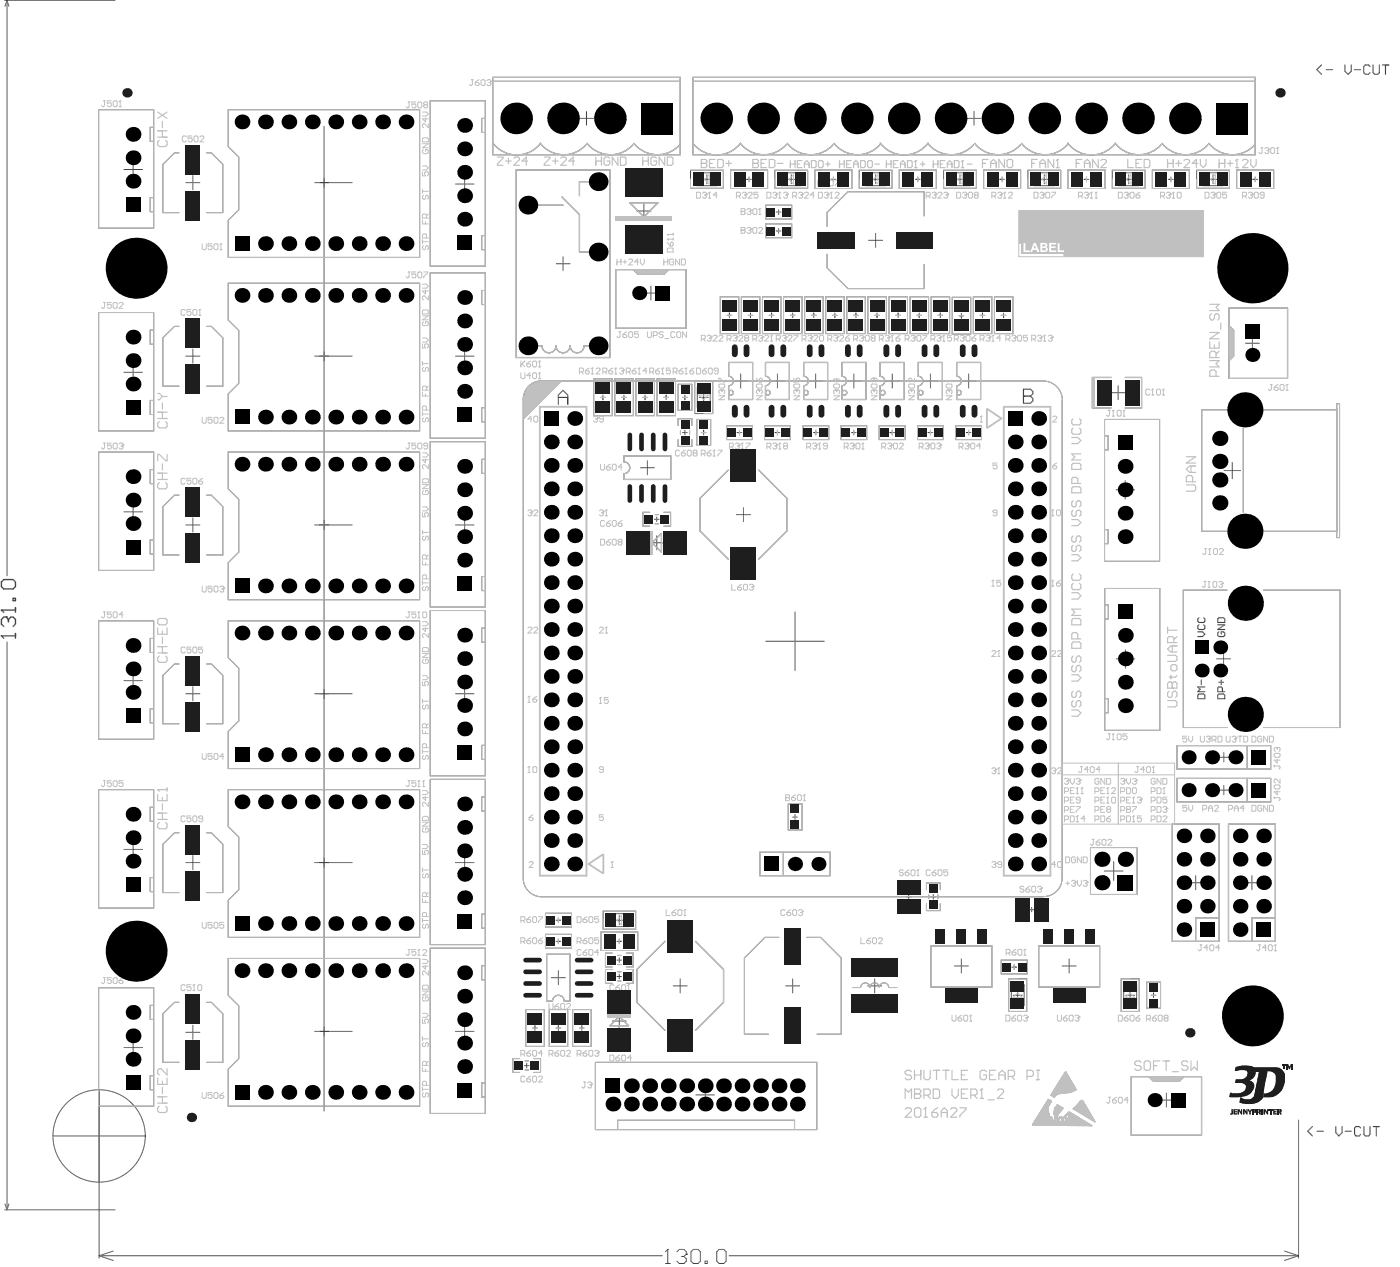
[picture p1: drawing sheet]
<svg xmlns="http://www.w3.org/2000/svg" width="251mm" height="227mm" viewBox="0 0 251 227" stroke-linecap="round" stroke-linejoin="round" font-family="sans-serif">
<g fill="#5a5a5a">
<path d="M220.6 198.6h.3v.8l-.1 .1-.4 .1v-.3h.2z"/>
<path d="M222.7 198.6h.3l.3 .5v-.5h.2v.9h-.2l-.3-.6v.6h-.3z"/>
<path d="M221.7 198.6h.3l.4 .5v-.5h.1v.9h-.1l-.4-.6v.6h-.3z"/>
<path d="M221 198.6h.7v.2h-.5v.2h.4v.1h-.4v.2h.5v.2h-.7z"/>
<path d="M225.4 198.6h.4v.5l-.4 .1v-.2h.2z"/>
<path d="M224.6 198.6h.5v.5l-.5 .1v-.2h.2z"/>
<path d="M225.5 199.2h.3l.1 .3h-.3z"/>
<path d="M229.1 198.6h.4v.5l-.4 .1v-.2h.2z"/>
<path d="M229.2 199.2h.3l.1 .3h-.3z"/>
<path d="M228.1 198.6h.6v.2h-.4v.2h.4v.1h-.4v.2h.4v.2h-.6z"/>
<path d="M230.8 190.5l.2 .4 .3-.4-.2 .9h-.2z"/>
<path d="M223.5 198.6h.2l.2 .3 .2-.3h.2l-.2 .5v.4h-.3v-.4z"/>
<path d="M226.4 198.6h.3l.3 .5v-.5h.2v.9h-.2l-.4-.6v.6h-.2z"/>
<path d="M94.4 69.5l.6-.7h.2l.6-.4h.5l.2-.2h4.2l-7 6.9v-4.2l.2-.2v-.4l.3-.2z"/>
<path d="M221.4 191.1a4.2 4.2 0 0 1 3.2 0h.4a1.91 1.91 0 0 1-1 2.2l-.1 .1a1.12 1.12 0 0 1 .6 1.7 2.81 2.81 0 0 1-2.8 1.3h-1.5l.2-.7h.3a2.75 2.75 0 0 0 2-.2 .83 .83 0 0 0 .6-.9 .83 .83 0 0 0-.9-.7h-1.1l.1-.6a1.89 1.89 0 0 0 1.9-.5l.2-.3a.64 .64 0 0 0-.2-.8 2.58 2.58 0 0 0-1.8 0h-.3z"/>
<path d="M220.2 58.3l.8 .8v4.7l-.8 .8z"/>
<path d="M113.5 48.3h6.3l-.9 .8h-4.6z"/>
<path d="M205.8 192.8h6.3l-.8 .8h-4.6z"/>
<path d="M225 191.1h3.5a1.78 1.78 0 0 1 1.7 2.3 3.1 3.1 0 0 1-3.8 3v-.6a2.02 2.02 0 0 0 2.2-2.1v-1.1l-.2-.4a1.35 1.35 0 0 0-1.3-.4v.1h-2.1z"/>
<path d="M225.6 191.9h1.5l-.6 2.8-.1 1.7-.4 .5a3.7 3.7 0 0 1-4 .4l.2-.8h.2a1.47 1.47 0 0 0 2.3-.4z"/>
</g>
<g fill="none" stroke="#5a5a5a" stroke-width=".18">
<path d="M17.7 19.6h9.8v21.2h-9.8zM40.9 19.6h34.3v26.5h-34.3v-6.6l1.9-1.9v-9.5l-1.9-1.9zM77.1 18h9.8v29.6h-9.8zM105.1 19.9v2.5M174.5 19.9v2.5M22.2 30.3h3.3M23.8 28.7v3.3M27.5 22.8h-.6v2.5h.6M27.5 35.4h-.6v2.5h.6M32.1 27.4h-.8l-2.1 2v8.7h2.9M33.3 32.7h2.5M34.5 31.4v2.6"/>
<path d="M37 27.4h.9l2 2v8.7h-2.9M56.4 32.7h6.7M58.1 22.6v176.3M81.6 32.9h3.3M83.2 31.3v3.3M86.9 21.2h-.6v2.5h.6M103.9 21.2h2.4M114.1 37.8h2.5M115.4 36.5v2.5M123.7 30.5h5.9v3.2h-5.9zM125.8 32.1h1.7M126.7 31.3v1.6"/>
<path d="M130.9 30.4h6.6v3.3h-6.6zM133.8 32.1h.8M134.2 31.7v.8M137.2 36.7h4.6v2.5h-4.6zM138.8 30.5h5.9v3.2h-5.9zM139.1 38h.8M139.5 37.6v.8M140.9 32.1h1.7M141.8 31.3v1.6M146 30.4h6.6v3.3h-6.6zM148.9 32.1h.8M149.3 31.7v.8"/>
<path d="M153.9 30.5h5.9v3.2h-5.9zM156 32.1h1.7M156.9 31.3v1.6M161.1 30.4h6.6v3.3h-6.6zM164 32.1h.9M164.4 31.7v.8M165.6 38.7v-4.4h-13.7l-3.7 3.7v2.5M169.1 30.5h5.8v3.2h-5.8zM171.1 32.1h1.7M172 31.3v1.6M173.3 21.2h2.5M176.2 30.4h6.7v3.3h-6.7z"/>
<path d="M179.1 32.1h.9M179.5 31.7v.8M184.2 30.5h5.8v3.2h-5.8zM186.3 32.1h1.6M187.1 31.3v1.6M191.3 30.4h6.7v3.3h-6.7zM194.2 32.1h.9M194.7 31.7v.8M199.3 30.5h5.9v3.2h-5.9zM201.4 32.1h1.7M202.2 31.3v1.6M206.5 30.4h6.6v3.3h-6.6z"/>
<path d="M209.4 32.1h.8M209.8 31.7v.8M214.4 30.5h5.9v3.2h-5.9zM216.5 32.1h1.7M217.3 31.3v1.6M221.6 30.4h6.6v3.3h-6.6zM224.5 32.1h.8M224.9 31.7v.8M17.7 56h9.8v21.2h-9.8zM23.1 48h2.5M24.4 46.8v2.5M27.5 59.1h-.6v2.5h.6"/>
<path d="M32.1 58.4h-.8l-2.1 2.1v8.6h2.9M37 58.4h.9l2 2.1v8.6h-2.9M40.9 50.7h34.3v26.5h-34.3v-6.7l1.9-1.9v-9.4l-1.9-1.9zM77.1 48.9h9.8v29.6h-9.8zM86.9 42.2h-.6v2.5h.6M86.9 52h-.6v2.5h.6M99.7 47.2h2.4M100.9 46v2.4M115.4 52.5h2.5M116.6 51.2v2.5M129 53.1h3.4v6.6h-3.4zM130.3 56.5h.8"/>
<path d="M130.7 56v.9M132.8 53.1h3.3v6.6h-3.3zM134 56.5h.9M134.5 56v.9M136.6 53.1h3.3v6.6h-3.3zM137.2 40.1h4.6v2.5h-4.6zM137.8 56.5h.9M138.2 56v.9M139.1 41.3h.8M139.5 40.9v.9M140.4 53.1h3.3v6.6h-3.3zM141.6 56.5h.8"/>
<path d="M142 56v.9M144.2 53.1h3.3v6.6h-3.3zM145.4 56.5h.8M145.8 56v.9M147.9 53.1h3.4v6.6h-3.4zM148.2 45.5v2.5l3.7 3.7h13.7v-4.4M149.2 56.5h.8M149.6 56v.9M151.7 53.1h3.3v6.6h-3.3zM152.9 56.5h.9M153.3 56v.9M155.5 53.1h3.3v6.6h-3.3z"/>
<path d="M155.6 43h2.5M156.7 56.5h.8M156.9 41.8v2.5M157.1 56v.9M159.3 53.1h3.3v6.6h-3.3zM160.5 56.5h.8M160.9 56v.9M163 53.1h3.4v6.6h-3.4zM164.3 56.5h.8M164.7 56v.9M166.8 53.1h3.3v6.6h-3.3zM168 56.5h.9"/>
<path d="M168.5 56v.9M170.6 53.2h3.3v6.6h-3.3zM171.8 56.5h.9M172.2 56.1v.9M174.4 53.1h3.3v6.6h-3.3zM175.6 56.5h.8M176 56v.9M178.2 53.1h3.3v6.6h-3.3zM179.4 56.5h.8M179.8 56v.9M223.1 48h2.5M224.4 46.8v2.5"/>
<path d="M22.2 66.7h3.3M23.8 65v3.3M27.5 71.7h-.6v2.5h.6M33.3 63.8h2.5M34.5 62.5v2.5M56.4 63.8h6.7M77.1 79.1h9.8v29.6h-9.8zM81.6 63.8h3.3M83.2 62.1v3.3M86.9 73h-.6v2.5h.6M93.7 71.5v85.7M97.1 68.2h89.9"/>
<path d="M106.4 67.8h3.3v6.6h-3.3zM107.6 71.1h.8M108 70.7v.9M110.2 67.8h3.3v6.6h-3.3zM111.4 71.1h.8M111.8 70.7v.9M113.9 67.8h3.3v6.6h-3.3zM115.1 71.1h.9M115.6 70.7v.9M117.7 67.8h3.3v6.6h-3.3zM118.9 71.1h.9M119.3 70.7v.9"/>
<path d="M121.5 68.8h2.5v4.7h-2.5zM121.5 76.2v-1.2h2.5v1.2M121.5 78.7v1.2h2.5v-1.2M121.9 77.1v.6M122.3 71.1h.8M122.3 77.4h.8M122.7 70.7v.9M122.7 77v.9M123.5 77.1v.6M124.5 68.2v5.8h3.2v-5.8M124.8 75.1h2.5v4.7h-2.5zM125.3 71.1h1.6"/>
<path d="M125.6 77.4h.9M126.1 70.3v1.6M126.1 77v.9M130.2 76.2h4.6v2.5h-4.6zM132.1 77.4h.8M132.5 77v.9M132.7 67v2.5M137 76.2h4.6v2.5h-4.6zM138.9 77.4h.8M139.3 67v2.5M139.3 77v.9M143.9 76.2h4.6v2.5h-4.6z"/>
<path d="M145.8 77.4h.8M146.1 67v2.5M146.2 77v.9M150.7 76.2h4.6v2.5h-4.6zM152.6 77.4h.8M153 67v2.5M153 77v.9M157.5 76.2h4.7v2.5h-4.7zM159.4 77.4h.9M159.9 67v2.5M159.9 77v.9M164.4 76.2h4.6v2.5h-4.6z"/>
<path d="M166.3 77.4h.8M166.7 67v2.5M166.7 77v.9M171.2 76.2h4.7v2.5h-4.7zM173.1 77.4h.9M173.5 67v2.5M173.5 77v.9M190.3 71.7v85.5M197.9 78h.6v2.6h-.6M197.9 75.1h9.9v25.4h-9.9zM199.1 70.3h2.5M200.3 69v2.6"/>
<path d="M215.3 73.4h24.1l.1-.2v21.9h-24.2zM222.7 76.6v15.1M223.1 61.5h2.5M224.4 60.2v2.5M239.5 73.4v-1.1h.5v24h-.5v-1.2M17.7 80.9h9.8v21.2h-9.8zM22.2 91.6h3.3M23.8 90v3.3M27.5 84.1h-.6v2.5h.6M27.5 96.7h-.6v2.5h.6M32.1 88.7h-.8l-2.1 2v8.7h2.9M33.3 94h2.5"/>
<path d="M34.5 92.7v2.5M37 88.7h.9l2 2v8.7h-2.9M40.9 80.9h34.3v26.5h-34.3v-6.7l1.9-1.8v-9.5l-1.9-1.9zM56.4 94h6.7M81.6 94h3.3M83.2 92.3v3.4M86.9 82.2h-.6v2.5h.6M114.7 83.7h2.5M116 82.5v2.5M116.4 97.2h2.5M116.4 91.7h-1.2v2.5h1.2M117.2 93h.9"/>
<path d="M117.4 93.8h.6M117.4 92.1h.6M117.7 92.6v.8M117.7 95.9v2.5M118.9 91.7h1.2v2.5h-1.2M131.9 92.1h2.6M133.2 90.9v2.5M197.9 94.8h.6v2.5h-.6M199.9 87.7h3.4M201.6 86.1v3.3M219.3 84.2h2.9M220.8 82.8v2.9"/>
<path d="M17.7 111.2h9.8v21.2h-9.8zM27.5 114.3h-.6v2.5h.6M32.1 118.9h-.8l-2.1 2v8.7h2.9M37 118.9h.9l2 2v8.7h-2.9M40.9 111.2h34.3v26.4h-34.3v-6.6l1.9-1.9v-9.5l-1.9-1.9zM77.1 109.3h9.8v29.6h-9.8zM86.9 103.2h-.6v2.5h.6M86.9 112.5h-.6v2.5h.6M137.2 114.8h10.5M142.4 109.6v10.5M197.9 108.3h.7v2.5h-.7M197.9 105.4h9.9v25.4h-9.9z"/>
<path d="M200 118h3.3M201.6 116.3v3.3M218 118h2.5M219.2 116.7v2.5M219.8 105.7h-7.8v24.6h7.8M226.4 105.7h13.7v24.6h-13.7M22.2 121.9h3.3M23.8 120.2v3.3M27.5 126.9h-.6v2.5h.6M33.3 124.2h2.5M34.5 122.9v2.6M56.4 124.2h6.7"/>
<path d="M77.1 139.5h9.8v29.6h-9.8zM81.6 124.2h3.3M83.2 122.6v3.3M86.9 133.4h-.6v2.6h.6M197.9 125.1h.7v2.5h-.7M218.4 135.6h1.7M219.3 134.7v1.7M17.7 141.4h9.8v21.2h-9.8zM22.2 152.1h3.3M23.8 150.4v3.3M27.5 157.1h-.6v2.5h.6M27.5 144.5h-.6v2.5h.6"/>
<path d="M32.1 149.1h-.8l-2.1 2.1v8.6h2.9M33.3 154.4h2.5M34.5 153.2v2.5M37 149.1h.9l2 2.1v8.6h-2.9M40.9 141.4h34.3v26.4h-34.3v-6.6l1.9-1.9v-9.4l-1.9-1.9zM56.4 154.4h6.7M81.6 154.4h3.3M83.2 152.8v3.3M86.9 142.7h-.6v2.5h.6M141.2 154.7h2.5M141.2 143.9h2.5v4.7h-2.5zM142 146.3h.9"/>
<path d="M142.4 145.9v.8M142.4 153.4v2.5M166 159.3v-1.2h2.5v1.2M195.4 151.7h8.3v8.4h-8.3zM197.8 155.9h3.4M199.5 154.3v3.3M213 158h2.5M214.2 156.8v2.5M218.4 141.5h1.7M219.3 140.6v1.7M223 158h2.6M224.3 156.8v2.5"/>
<path d="M17.7 176.8h9.8v21.2h-9.8zM23.1 170.3h2.5M24.4 169v2.6M27.5 180h-.6v2.5h.6M32.1 179.4h-.8l-2.1 2.1v8.7h2.9M37 179.4h.9l2 2.1v8.7h-2.9M40.9 171.6h34.3v26.4h-34.3v-6.6l1.9-1.9v-9.4l-1.9-1.9zM77.1 169.8h9.8v29.5h-9.8zM86.9 163.7h-.6v2.5h.6M86.9 172.9h-.6v2.5h.6M97.1 160.6h89.9M97.7 163.5h4.7v2.5h-4.7z"/>
<path d="M97.7 167.3h4.7v2.5h-4.7zM98.8 175h2.5M99.6 168.5h.9M99.6 164.8h.9M100 164.3v.9M100 168.1v.9M100 173.8v2.5M107.7 166.9h6.6v3.3h-6.6zM108.1 163.1h5.8v3.3h-5.8zM109.7 170.6h-1.2v2.5h1.2M109.7 173.6h-1.2v2.4h1.2M110.2 164.8h1.6"/>
<path d="M110.5 168.5h.9M110.5 174.8h.9M110.5 171.9h.9M110.7 175.6h.6M110.7 174h.6M110.7 172.7h.6M110.7 171.1h.6M111 163.9v1.7M111 168.1v.9M111 171.5v.8M111 174.4v.8M112.2 170.6h1.2v2.5h-1.2"/>
<path d="M112.2 173.6h1.2v2.4h-1.2M120.6 176.5h2.5M121.9 175.2v2.6M139.5 167.8h-2.4l-3.7 3.7v13.7h4.3M140.8 176.5h2.5M142 175.2v2.6M144.5 167.8h2.5l3.7 3.7v13.7h-4.3M152.7 176.8h1.5M155.4 176.5h2.6M156.7 175.2v2.6M159.2 176.8h1.5M162.8 160.1v.8"/>
<path d="M166 161.8v1.2h2.5v-1.2M166.4 160.2v.7M167.2 160.1v.9M168 160.2v.7M171 172.9h2.5M172.2 171.7v2.5M179.4 171.9h4.6v2.5h-4.6zM180.7 175.2h3.3v5.9h-3.3zM181.3 173.2h.8M181.5 178.2h1.7M181.7 172.7v.9M182.3 177.3v1.7"/>
<path d="M184.5 162.9h.8M184.8 162.4v.8M190.3 172.9h2.5M191.6 171.7v2.5M200.9 175.2h3.2v5.9h-3.2zM201.7 178.2h1.6M202.5 177.3v1.7M205.4 175.8h2.5v4.7h-2.5zM206.2 178.2h.9M206.7 177.8v.8M17.8 195.6v29.6M22.2 187.5h3.3"/>
<path d="M23.8 185.9v3.3M27.5 192.6h-.6v2.5h.6M33.3 184.8h2.5M34.5 183.6v2.5M56.4 184.7h6.7M81.6 184.7h3.3M83.2 183v3.3M86.9 193.9h-.6v2.5h.6M93.1 189.5h-1.2v2.5h1.2M93.9 190.8h.9M94.1 191.6h.6M94.1 189.9h.6"/>
<path d="M94.2 180.7h3.3v6.6h-3.3zM94.4 190.4v.8M95.4 184.1h.9M95.6 189.5h1.2v2.5h-1.2M95.8 183.6v.9M98.4 180.7h3.3v6.6h-3.3zM99.6 184.1h.9M100 183.6v.9M102.6 180.7h3.3v6.6h-3.3zM103.8 184.1h.9M104.2 183.6v.9M106.7 190.2h39.6v12h-39.6z"/>
<path d="M109.7 182.8h2.5M111 181.5v2.6M124.7 196h3.3M126.4 194.4v3.3M207.7 197h2.5M209 195.7v2.5M223.1 181.9h2.5M224.4 180.6v2.5M110.7 202.2v-1.6h31.7v1.6M232.6 200.5v24.7M17.8 224.8l2.5 .9M17.8 224.8h100.9"/>
<path d="M20.3 224l-2.5 .8M130.6 224.8h102M230.1 224l2.5 .8M232.6 224.8l-2.5 .9"/>
</g>
<g fill="none" stroke="#5a5a5a" stroke-width=".21">
<path d="M88.3 13.9h33.6v13.8h-33.6zM88.3 14.6h33.6M124.1 13.9h100.8v13.8h-100.8zM124.1 14.6h100.8M92.5 30.4h16.8v33.6h-16.8zM94.6 36.7h6.3M100.7 35.3l3.1 3.1v6.7h3.4M107.2 32.5h-3.4v2.5M112.8 36.3h5.1l-2.5 2.5zM110.3 48.3h12.6v10.5h-12.6zM113.5 48.3l.8 .8h4.6l.9-.8M220.2 58.3l.8 .8v4.7l-.8 .8"/>
<path d="M220.2 55.2h10.5v12.5h-10.5zM94.6 61.9h2.5M104.7 61.9h2.5M130.6 67.4v-2.5h4.2v6.6h-4.2v-2.5M137.1 67.4v-2.5h4.3v6.6h-4.3v-2.5M144 67.4v-2.5h4.3v6.6h-4.3v-2.5M150.8 67.4v-2.5h4.4v6.6h-4.4v-2.5M157.7 67.4v-2.5h4.3v6.6h-4.3v-2.5M164.5 67.4v-2.5h4.3v6.6h-4.3v-2.5M171.4 67.4v-2.5h4.3v6.6h-4.3v-2.5M199.1 67.6h-3.4v5.4h3.4M201.6 67.6h2.9v5.4h-2.9"/>
<path d="M111.8 82.7v-1.1h8.4v4.2h-8.4v-1M116.8 97.2l1.7-1.7v3.4zM118.5 97.2h.5M130.5 84.2l-5.1 5v5.9l5.1 5M135.9 84.2l5.1 5v5.9l-5.1 5M210.9 133.5h16.8v4.2h-16.8zM210.9 139.4h16.8v4.2h-16.8zM223.5 133.5v4.2M223.5 139.4v4.2M136.1 152.6h12.6v4.2h-12.6zM140.3 152.6v4.2M210 147.5h8.4v21h-8.4z"/>
<path d="M220.1 147.5h8.4v21h-8.4zM99 179.2h-1.1v-8.4h4.2v8.4h-1M119.1 168.5l-5 5.1v5.8l5 5.1M124.6 168.5l5 5.1v5.8l-5 5.1M166.8 169.4h10.9v7.3h-10.9zM186.1 169.4h10.9v7.3h-10.9zM218.4 164.3h-4.2v4.2M228.5 164.3h-4.2v4.2M109.3 183.6l1.7-1.6 1.6 1.6zM111 183.6v.5M202.7 192.8h12.6v10.4h-12.6zM205.8 192.8l.9 .8h4.6l.8-.8"/>
</g>
<g fill="#5a5a5a">
<path d="M224.3 198.6h.3v.9h-.3z" fill-rule="evenodd"/>
<path d="M226 198.6h.3v.9h-.3z" fill-rule="evenodd"/>
<path d="M225.1 198.6h.3v.9h-.3z" fill-rule="evenodd"/>
<path d="M228.8 198.6h.3v.9h-.3z" fill-rule="evenodd"/>
<path d="M227.6 198.9h.2v.6h-.2z" fill-rule="evenodd"/>
<path d="M227.3 198.6h.8v.3h-.8z" fill-rule="evenodd"/>
<path d="M230 190.8h.3v.6h-.3z" fill-rule="evenodd"/>
<path d="M230.5 190.5h.3v.9h-.3z" fill-rule="evenodd"/>
<path d="M231.3 190.5h.2v.9h-.2z" fill-rule="evenodd"/>
<path d="M116.5 95.1h.5v4.2h-.5z" fill-rule="evenodd"/>
<path d="M195.7 67.6h.5v5.4h-.5z" fill-rule="evenodd"/>
<path d="M108.9 181.6h4.1v.6h-4.1z" fill-rule="evenodd"/>
<path d="M229.7 190.5h.8v.3h-.8z" fill-rule="evenodd"/>
<path d="M110.3 38.6h10.1v.9h-10.1z" fill-rule="evenodd"/>
</g>
<g fill="none" stroke="#5a5a5a" stroke-width=".21">
<path d="M236.8 11.6l-.9 .9 .9 .8M237.6 12.5h1.1M241 11.6v1.2l.5 .5 .6-.5v-1.2M242.6 12.5h1.2M245.5 11.9l-.3-.3h-.6l-.3 .3v1.1l.3 .3h.6l.3-.3M246 11.6v1.4l.3 .3h.5l.3-.3v-1.4M247.7 11.6h1.1M248.2 11.6v1.7M88.3 25.6a5.4 5.4 0 0 0 8.6 0M96.8 25.7a5.4 5.4 0 0 0 8.2 .2M105.2 25.7a5.4 5.4 0 0 0 8.2 .2M113.6 25.7a5.4 5.4 0 0 0 8.2 .2"/>
<path d="M124.1 25.6a5.4 5.4 0 0 0 8.6 0M132.6 25.7a5.4 5.4 0 0 0 8.2 .2M141 25.7a5.4 5.4 0 0 0 8.2 .2M149.4 25.7a5.4 5.4 0 0 0 8.2 .2M157.7 25.6a5.4 5.4 0 0 0 8.6 0M166.2 25.7a5.4 5.4 0 0 0 8.2 .2M174.6 25.7a5.4 5.4 0 0 0 8.2 .2M183 25.7a5.4 5.4 0 0 0 8.2 .2M191.3 25.6a5.4 5.4 0 0 0 8.6 0M199.8 25.7a5.4 5.4 0 0 0 8.2 .2M208.2 25.7a5.4 5.4 0 0 0 8.2 .2M216.6 25.7a5.4 5.4 0 0 0 8.2 .2"/>
<path d="M97.1 61.9a1.26 1.26 0 0 0 1.3 1.3 1.26 1.26 0 0 0 1.2-1.3 1.26 1.26 0 0 0 1.3 1.3 1.26 1.26 0 0 0 1.2-1.3 1.26 1.26 0 0 0 1.3 1.3 1.26 1.26 0 0 0 1.3-1.3M100 72.4v-1.7l.9-.8 .8 .8v1.7M100 71.1h1.7M130.6 67.4a.84 .84 0 0 1 .8 .8 .84 .84 0 0 1-.8 .8M137.1 67.4a.84 .84 0 0 1 .9 .8 .84 .84 0 0 1-.9 .8M144 67.4a.84 .84 0 0 1 .8 .8 .84 .84 0 0 1-.8 .8M150.8 67.4a.84 .84 0 0 1 .9 .8 .84 .84 0 0 1-.9 .8M157.7 67.4a.84 .84 0 0 1 .8 .8 .84 .84 0 0 1-.8 .8M164.5 67.4a.84 .84 0 0 1 .9 .8 .84 .84 0 0 1-.9 .8M171.4 67.4a.84 .84 0 0 1 .8 .8 .84 .84 0 0 1-.8 .8M183.4 70.9h.1M183.4 69.7h1.2l.4 .4v.4l-.4 .4 .4 .5v.4l-.4 .4h-1.2z"/>
<path d="M183.4 70.9h1.2M111.8 82.7a1.05 1.05 0 0 1 1 1 1.05 1.05 0 0 1-1 1.1M214.6 113.1h.8l.5 .4-.5 .5h-.8M214.8 110.6l-.2 .2v.4l.2 .2h.8l.3-.2v-.4l-.3-.2M214.8 111.9l-.2 .2v.4l.2 .2h.8l.3-.2v-.4l-.3-.2M218.2 111.9h1.2l-1.2 .8h1.2M218.4 113.1l-.2 .2v.5l.2 .2h.8l.2-.2v-.5l-.2-.2h-.4v.4M218.4 110.6h.8l.2 .2v.6h-1.2v-.6zM214.8 124.2h.8l.3 .3v.6h-1.3v-.6zM215.2 121.7v.9M215.9 123h-1.3l.4 .4-.4 .4h1.3M218.2 124.5l.2-.3h.8l.2 .3v.6h-1.2z"/>
<path d="M218.4 122.1h.8M218.8 121.7v.9M219 123.8v-.6l-.2-.2h-.4l-.2 .2v.6h1.2M99 179.2a1.05 1.05 0 0 1 1-1 1.05 1.05 0 0 1 1.1 1M235.1 201.7l-.8 .8 .8 .9M236 202.5h1.1M239.3 201.7v1.1l.6 .6 .6-.6v-1.1M241 202.5h1.1M243.8 201.9l-.3-.2h-.6l-.2 .2v1.2l.2 .3h.6l.3-.3M244.4 201.7v1.4l.2 .3h.6l.3-.3v-1.4M246 201.7h1.1M246.6 201.7v1.7"/>
<circle cx="131" cy="70.3" r=".42"/>
<circle cx="137.6" cy="70.3" r=".42"/>
<circle cx="144.4" cy="70.3" r=".42"/>
<circle cx="151.3" cy="70.3" r=".42"/>
<circle cx="158.1" cy="70.3" r=".42"/>
<circle cx="165" cy="70.3" r=".42"/>
<circle cx="171.8" cy="70.3" r=".42"/>
</g>
<g fill="none" stroke="#5a5a5a" stroke-width=".18">
<path d="M.8 .1h19.8M1.3 .1l.3 1M1.3 .1l-.4 1M1.3 .1v103M124.8 30.9h3.7v2.3h-3.7zM140 30.9h3.6v2.3h-3.6zM155.1 30.9h3.6v2.3h-3.6zM170.2 30.9h3.6v2.3h-3.6zM185.3 30.9h3.6v2.3h-3.6zM200.4 30.9h3.6v2.3h-3.6zM215.5 30.9h3.6v2.3h-3.6zM97.1 68.2a3.3 3.3 0 0 0-3.4 3.3"/>
<path d="M124.9 69.3h2.3v3.7h-2.3zM187 68.2a3.4 3.4 0 0 1 3.3 3.5M1.3 114.9v101.7M93.7 157.2a3.3 3.3 0 0 0 3.4 3.4M190.3 157.2a3.3 3.3 0 0 1-3.3 3.3M109.1 163.6h3.7v2.3h-3.7zM154.2 176.8a.84 .84 0 0 1 .8-.8 .84 .84 0 0 1 .9 .8 .84 .84 0 0 1 .8-.8 .84 .84 0 0 1 .8 .8 .84 .84 0 0 1 .9-.8 .84 .84 0 0 1 .8 .8M181.2 176.3h2.3v3.7h-2.3zM201.3 176.3h2.3v3.7h-2.3zM17.8 195.1v16.5M.8 216.6h19.8M.9 215.5l.4 1.1"/>
<path d="M1.6 215.5l-.3 1.1M9.5 203.4h16.5M119.2 226.2h.9M119.6 223.7h.1M119.6 223.7v2.5M119.6 223.7l-.4 .4M121.3 224.1l.4-.4h.8l.5 .4v.4M122.1 225h.4M122.5 225l.5 .4v.4l-.5 .4h-.8l-.4-.4M123 224.5h.1M123 224.5l-.5 .5M123.8 224.1l.4-.4h.9l.4 .4v1.7l-.4 .4h-.9l-.4-.4z"/>
<path d="M126.3 225.8h.4v.4h-.4zM128.4 224.1l.4-.4h.9l.4 .4v1.7l-.4 .4h-.9l-.4-.4z"/>
<circle cx="17.8" cy="203.4" r="8.3"/>
</g>
<g fill="none" stroke="#5a5a5a" stroke-width=".25">
<path d="M.3 113.8h.1M.3 109.2h.1M.3 104.2l.4-.4h1.7l.4 .4v.8l-.4 .4h-1.7l-.4-.4zM.3 113.8h2.5M.3 113.8l.4 .5M.3 109.2h2.5M.3 109.2l.4 .4M1.1 110.5h.1M1.1 110.5h-.4l-.4 .4v.8l.4 .5M1.1 110.5l.4 .4M1.5 110.9l.4-.4h.5l.4 .4v.8l-.4 .5M1.5 110.9v.4"/>
<path d="M2.4 107.1h.4v.4h-.4zM2.8 108.8v.8M2.8 113.4v.9"/>
</g>
<g fill="#c0c0c0">
<path d="M94.4 69.5l.6-.7h.2l.6-.4h.5l.2-.2h4.2l-7 6.9v-4.2l.2-.2v-.4l.3-.2z"/>
<path d="M220.2 58.3l.8 .8v4.7l-.8 .8z"/>
<path d="M185.2 201.2h9.7l.2 .2 .6 .2h-10.6l-.1-.2z"/>
<path d="M113.5 48.3h6.3l-.9 .8h-4.6z"/>
<path d="M205.8 192.8h6.3l-.8 .8h-4.6z"/>
<path d="M182.5 37.7h33.1v8.3h-25.1v-2.3h-8z"/>
</g>
<g fill="none" stroke="#c0c0c0" stroke-width=".18">
<path d="M17.7 19.6h9.8v21.2h-9.8zM40.9 19.6h34.3v26.5h-34.3v-6.6l1.9-1.9v-9.5l-1.9-1.9zM77.1 18h9.8v29.6h-9.8zM27.5 22.8h-.6v2.5h.6M27.5 35.4h-.6v2.5h.6M32.1 27.4h-.8l-2.1 2v8.7h2.9M37 27.4h.9l2 2v8.7h-2.9M86.9 21.2h-.6v2.5h.6M123.7 30.5h5.9v3.2h-5.9v-1.6M126.2 32.1l.9-.8v1.6zM130.9 30.4h6.6v3.3h-6.6zM137.2 36.7h4.6v2.5h-4.6z"/>
<path d="M138.8 30.5h5.9v3.2h-5.9v-1.6M139.1 38h.8M141.3 32.1l.9-.8v1.6zM146 30.4h6.6v3.3h-6.6zM153.9 30.5h5.9v3.2h-5.9v-1.6M156.5 32.1l.8-.8v1.6zM161.1 30.4h6.6v3.3h-6.6zM165.6 38.7v-4.4h-13.7l-3.7 3.7v2.5M169.1 30.5h5.8v3.2h-5.8v-1.6M171.6 32.1l.8-.8v1.6zM176.2 30.4h6.7v3.3h-6.7zM182.5 37.7h33.1v8.3h-33.1z"/>
<path d="M184.2 30.5h5.8v3.2h-5.8v-1.6M186.7 32.1l.8-.8v1.6zM191.3 30.4h6.7v3.3h-6.7zM199.3 30.5h5.9v3.2h-5.9v-1.6M201.8 32.1l.8-.8v1.6zM206.5 30.4h6.6v3.3h-6.6zM214.4 30.5h5.9v3.2h-5.9v-1.6M216.9 32.1l.8-.8v1.6zM221.6 30.4h6.6v3.3h-6.6zM17.7 56h9.8v21.2h-9.8zM27.5 59.1h-.6v2.5h.6M32.1 58.4h-.8l-2.1 2.1v8.6h2.9"/>
<path d="M37 58.4h.9l2 2.1v8.6h-2.9M40.9 50.7h34.3v26.5h-34.3v-6.7l1.9-1.9v-9.4l-1.9-1.9zM77.1 48.9h9.8v29.6h-9.8zM86.9 42.2h-.6v2.5h.6M86.9 52h-.6v2.5h.6M129 53.1h3.4v6.6h-3.4zM132.8 53.1h3.3v6.6h-3.3zM136.6 53.1h3.3v6.6h-3.3zM137.2 40.1h4.6v2.5h-4.6zM139.1 41.3h.8M140.4 53.1h3.3v6.6h-3.3zM144.2 53.1h3.3v6.6h-3.3z"/>
<path d="M147.9 53.1h3.4v6.6h-3.4zM148.2 45.5v2.5l3.7 3.7h13.7v-4.4M151.7 53.1h3.3v6.6h-3.3zM155.5 53.1h3.3v6.6h-3.3zM159.3 53.1h3.3v6.6h-3.3zM163 53.1h3.4v6.6h-3.4zM166.8 53.1h3.3v6.6h-3.3zM170.6 53.2h3.3v6.6h-3.3zM174.4 53.1h3.3v6.6h-3.3zM178.2 53.1h3.3v6.6h-3.3zM27.5 71.7h-.6v2.5h.6M77.1 79.1h9.8v29.6h-9.8z"/>
<path d="M86.9 73h-.6v2.5h.6M93.7 71.5v85.7M97.1 68.2h89.9M106.4 67.8h3.3v6.6h-3.3zM110.2 67.8h3.3v6.6h-3.3zM113.9 67.8h3.3v6.6h-3.3zM117.7 67.8h3.3v6.6h-3.3zM121.5 68.8h2.5v4.7h-2.5zM121.5 76.2v-1.2h2.5v1.2M121.5 78.7v1.2h2.5v-1.2M121.9 77.1v.6M123.5 77.1v.6"/>
<path d="M124.5 68.2v5.8M124.8 75.1h2.5v4.7h-2.5zM125.2 70.7h1.7l-.8 .9zM127.7 68.2v5.8h-1.6M130.2 76.2h4.6v2.5h-4.6zM137 76.2h4.6v2.5h-4.6zM143.9 76.2h4.6v2.5h-4.6zM150.7 76.2h4.6v2.5h-4.6zM157.5 76.2h4.7v2.5h-4.7zM164.4 76.2h4.6v2.5h-4.6zM171.2 76.2h4.7v2.5h-4.7zM190.3 71.7v85.5"/>
<path d="M197.9 78h.6v2.6h-.6M197.9 75.1h9.9v25.4h-9.9zM215.3 73.4h24.1l.1-.2v21.9h-24.2zM222.7 76.6v15.1M239.5 73.4v-1.1h.5v24h-.5v-1.2M17.7 80.9h9.8v21.2h-9.8zM27.5 84.1h-.6v2.5h.6M27.5 96.7h-.6v2.5h.6M32.1 88.7h-.8l-2.1 2v8.7h2.9M37 88.7h.9l2 2v8.7h-2.9M40.9 80.9h34.3v26.5h-34.3v-6.7l1.9-1.8v-9.5l-1.9-1.9zM86.9 82.2h-.6v2.5h.6"/>
<path d="M116.4 91.7h-1.2v2.5h1.2M117.4 93.8h.6M117.4 92.1h.6M118.9 91.7h1.2v2.5h-1.2M197.9 94.8h.6v2.5h-.6M17.7 111.2h9.8v21.2h-9.8zM27.5 114.3h-.6v2.5h.6M32.1 118.9h-.8l-2.1 2v8.7h2.9M37 118.9h.9l2 2v8.7h-2.9M40.9 111.2h34.3v26.4h-34.3v-6.6l1.9-1.9v-9.5l-1.9-1.9zM77.1 109.3h9.8v29.6h-9.8zM86.9 103.2h-.6v2.5h.6"/>
<path d="M86.9 112.5h-.6v2.5h.6M197.9 108.3h.7v2.5h-.7M197.9 105.4h9.9v25.4h-9.9zM219.8 105.7h-7.8v24.6h7.8M226.4 105.7h13.7v24.6h-13.7M27.5 126.9h-.6v2.5h.6M77.1 139.5h9.8v29.6h-9.8zM86.9 133.4h-.6v2.6h.6M190.3 136.6h20.1v10.9h-20.1M190.3 138.7h20.1M197.9 125.1h.7v2.5h-.7M200.4 136.6v10.9"/>
<path d="M17.7 141.4h9.8v21.2h-9.8zM27.5 157.1h-.6v2.5h.6M27.5 144.5h-.6v2.5h.6M32.1 149.1h-.8l-2.1 2.1v8.6h2.9M37 149.1h.9l2 2.1v8.6h-2.9M40.9 141.4h34.3v26.4h-34.3v-6.6l1.9-1.9v-9.4l-1.9-1.9zM86.9 142.7h-.6v2.5h.6M141.2 143.9h2.5v4.7h-2.5zM142.4 145.9v.8M166 159.3v-1.2h2.5v1.2M195.4 151.7h8.3v8.4h-8.3zM17.7 176.8h9.8v21.2h-9.8z"/>
<path d="M27.5 180h-.6v2.5h.6M32.1 179.4h-.8l-2.1 2.1v8.7h2.9M37 179.4h.9l2 2.1v8.7h-2.9M40.9 171.6h34.3v26.4h-34.3v-6.6l1.9-1.9v-9.4l-1.9-1.9zM77.1 169.8h9.8v29.5h-9.8zM86.9 163.7h-.6v2.5h.6M86.9 172.9h-.6v2.5h.6M97.1 160.6h89.9M97.7 163.5h4.7v2.5h-4.7zM97.7 167.3h4.7v2.5h-4.7zM107.7 166.9h6.6v3.3h-6.6zM108.1 163.1h5.8v3.3h-5.8v-1.7"/>
<path d="M109.7 170.6h-1.2v2.5h1.2M109.7 173.6h-1.2v2.4h1.2M110.5 164.8l.9-.9v1.7zM110.7 174h.6M110.7 175.6h.6M110.7 171.1h.6M110.7 172.7h.6M112.2 170.6h1.2v2.5h-1.2M112.2 173.6h1.2v2.4h-1.2M139.5 167.8h-2.4l-3.7 3.7v13.7h4.3M144.5 167.8h2.5l3.7 3.7v13.7h-4.3M152.7 176.8h1.5"/>
<path d="M159.2 176.8h1.5M166 161.8v1.2h2.5v-1.2M166.4 160.2v.7M168 160.2v.7M179.4 171.9h4.6v2.5h-4.6zM181.5 178.6l.8-.8 .9 .8zM182.4 175.2h-1.7v5.9h3.3v-5.9M201.6 178.6l.9-.8 .8 .8zM202.5 175.2h-1.6v5.9h3.2v-5.9M205.4 175.8h2.5v4.7h-2.5zM27.5 192.6h-.6v2.5h.6M86.9 193.9h-.6v2.5h.6"/>
<path d="M93.1 189.5h-1.2v2.5h1.2M94.1 191.6h.6M94.1 189.9h.6M94.2 180.7h3.3v6.6h-3.3zM95.6 189.5h1.2v2.5h-1.2M98.4 180.7h3.3v6.6h-3.3zM102.6 180.7h3.3v6.6h-3.3zM106.7 190.2h39.6v12h-39.6zM185.8 200h2.6M185.8 199.9h2.6M185.9 199.9h2.2M185.9 199.8h2.2"/>
<path d="M185.9 199.8h2.1M186 199.8h2M186 199.7h2M186.1 199.6h1.9M186.1 199.5h1.8M186.2 199.4h1.7M186.2 199.3h1.7M186.3 199.3h1.6M186.3 199.2h1.6M186.3 199.1h1.6M186.4 199.1h1.5M186.4 199h1.5"/>
<path d="M186.5 199h1.3M186.5 198.9h1.3M186.5 198.8h1.3M186.6 198.8h1.2M186.6 198.7h1.2M186.7 198.6h1.1M186.7 198.5h1M186.8 198.5h.9M186.8 198.4h.9M186.8 198.3h.9M186.9 198.3h.8M186.9 198.3h.9"/>
<path d="M186.9 198.2h.9M187 198h.9M187.1 198h.8M187.1 197.9h.8M187.1 197.9h.9M187.2 197.8h.8M187.2 197.7h.9M187.3 197.7h.8M187.3 197.6h.8M187.3 197.6h.9M187.4 197.5h.8M187.4 197.4h.9"/>
<path d="M187.5 197.3h.8M187.5 197.3h.9M187.5 197.2h.9M187.6 197.2h.8M187.6 197.1h.8M187.6 197.1h.7M187.7 197h.5M187.7 197h.4M187.7 196.9h.3M187.8 196.9h.1M187.8 196.8h.1M187.9 198.1h-.9"/>
<path d="M188.3 197.4l-.9 .1M188.3 196.1h.9M188.3 196h1M188.3 196h1.1M188.4 196.2h.7M188.4 195.9h1.1M188.4 195.9h1.3M188.4 195.8h1.6M188.4 195.8h1.8M188.5 196.2h.5M188.5 195.7h2.2M188.5 195.7h2.5"/>
<path d="M188.5 195.7h3.1M188.6 196.3h.4M188.6 195.6h3.1M188.6 195.6h3.3M188.6 195.5h3.5M188.6 195.5h3.4M188.7 196.4h.2M188.7 195.4h3.6M188.7 195.3h3.7M188.8 196.4h.1M188.8 195.3h3.7M188.8 195.2h3.8"/>
<path d="M188.8 199.4h.2M188.8 199.3h.2M188.8 195.2h3.9M188.8 195.1h4M188.9 195.1h3.9M188.9 199.6h.2M188.9 199.5h.2M188.9 199.3h.1M188.9 199.2h.1M188.9 199.1h.1M188.9 199h.1M188.9 198.9h.1"/>
<path d="M188.9 196.4h.1M188.9 199.7h.6M188.9 199.6h.3M188.9 198.8h.2M188.9 198.7h.2M188.9 198.6h.2M188.9 198.5h.2M188.9 198.4h.2M188.9 195h3.9M188.9 199.8h.6M188.9 198.4h.3M189 199.8h.5"/>
<path d="M189 198.3h.2M189 194.9h3.7M189 200h.5M189 199.9h.5M189 194.8h3.6M189.1 198.3h.4M189.1 194.8h3.5M189.1 198.2h.4M189.1 198.2h1M189.1 194.7h3.5M189.2 194.6h3.4M189.2 198.1h.8"/>
<path d="M189.2 194.6h3.3M189.2 198h.7M189.2 194.5h3.3M189.3 199.6h.2M189.3 199.1h.6M189.3 199.1h.2M189.3 199h.2M189.3 198.9h.2M189.3 198.9h.1M189.3 198.8h.1M189.3 198.7h.2M189.3 198.6h.5"/>
<path d="M189.3 198.5h.4M189.3 198h.5M189.3 198h.4M189.3 194.4h3.1M189.3 199.6h.3M189.3 199.5h.3M189.3 199.4h.3M189.3 199.4h.4M189.3 199.3h.4M189.3 199.3h.5M189.3 199.2h.5M189.3 199.2h.6"/>
<path d="M189.3 198.4h.5M189.3 198.4h.2M189.3 198.3h.2M189.3 197.9h.4M189.3 194.3h3.1M189.4 197.9h.2M189.4 197.8h.2M189.4 194.3h3M189.4 194.3h2.9M189.4 197.8h.1M189.4 194.2h2.9M189.5 194.2h2.8"/>
<path d="M189.5 194.1h2.8M189.5 194.1h2.7M189.5 194h2.7M189.6 198.7h.2M189.6 194h2.6M189.6 193.9h2.5M189.6 198.4h.2M189.6 198.3h.8M189.6 198.3h.7M189.6 198.3h.6M189.6 198.2h.6M189.7 198.8h.5"/>
<path d="M189.7 193.8h2.4M189.7 199.1h.3M189.7 199h.3M189.7 198.9h.4M189.7 193.7h2.3M189.8 193.6h2.2M189.8 193.6h2.1M189.9 200h.3M189.9 193.5h2M189.9 199.9h.3M189.9 198.6h.5M189.9 198.5h.5"/>
<path d="M189.9 193.4h1.9M190 198.7h.2M190 198.7h.3M190 198.6h.3M190 198.5h.4M190 198.5h.5M190 198.4h.5M190 193.3h1.8M190 193.2h1.7M190.1 193.2h1.6M190.1 193.1h1.6M190.1 193.1h1.5"/>
<path d="M190.1 193h1.5M190.2 193h1.4M190.2 192.9h1.4M190.3 192.8h1.2M190.4 192.7h1M190.4 192.6h1M190.5 192.6h.8M190.5 192.5h.8M190.5 192.4h.8M190.5 192.4h.7M190.6 200h.4M190.6 192.3h.6"/>
<path d="M190.6 199.9h.4M190.7 199.9h.3M190.7 192.2h.4M190.7 199.8h.3M190.7 192.1h.4M190.8 199.8h.2M190.8 192.1h.2M190.8 192h.2M190.8 199.7h.2M190.9 199.7h.2M190.9 191.9h.1M190.9 199.6h.3"/>
<path d="M191 199.6h1.5M191 199.6h1.4M191 199.5h1.3M191.1 199.5h1.2M191.2 199.4h.9M191.2 199.3h.9M191.3 199.3h.7M191.3 199.6h1.3M191.3 199.3h.6M191.3 199.2h.5M191.4 199.7h1.2M191.4 199.2h.4"/>
<path d="M191.4 200h1.7M191.4 199.9h1.6M191.4 199.9h1.5M191.4 199.8h1.5M191.4 199.8h1.4M191.4 199.7h1.3M191.4 199.1h.3M191.5 199.1h.1M192.2 198.5h2.6M192.3 198.5h2.5M192.3 195.4h-3.6M192.3 198.5h2.6"/>
<path d="M192.3 198.4h2.5M192.4 198.6h2.5M192.4 198.4h2.3M192.4 198.3h2.3M192.5 198.6h2.4M192.5 198.3h2.2M192.5 198.7h2.4M192.6 198.2h2.1M192.6 198.7h2.4M192.6 198.8h2.4M192.7 198.1h1.9M192.8 198h1.8"/>
<path d="M192.8 198.8h2.2M192.8 198h1.7M192.9 198h1.6M192.9 198.9h2.2M192.9 197.9h1.6M192.9 197.9h1.5M193 197.8h1.4M193 199h2.1M193.1 199h2M193.1 197.7h1.3M193.1 199.1h2.1M193.1 197.7h1.2"/>
<path d="M193.1 197.6h1.2M193.2 197.6h1.1M193.2 199.1h2M193.2 197.5h1.1M193.3 197.5h.9M193.3 199.1h1.9M193.3 197.4l.9 .1M193.4 199.2h1.8M193.4 197.4h.8M193.4 197.3h.8M193.4 197.3h.7M193.4 197.2h.7"/>
<path d="M193.5 199.3h1.8M193.5 197.2h.6M193.6 199.3h1.7M193.6 197.1h.4M193.7 199.4h1.6M193.7 197h.3M193.8 199.4l1.6 .1M193.8 197h.1M193.9 199.5h1.5M194 199.6h1.5M194.1 199.6h1.4M194.2 199.6h1.3"/>
<path d="M194.2 199.7h1.3M194.3 199.7h1.2M194.3 199.8h1.3M194.4 199.8h1.2M194.5 199.8h1.1M194.6 199.9h1.1M194.7 200h1M110.7 202.2v-1.6h31.7v1.6M185 201.4h10.5M185 201.4h10.4M185 201.3h10.3M185 201.3h10.2"/>
<path d="M185 201.2h10.2M185.1 201.1h9.9M185.1 201.2h10M185.2 201.1h9.7M185.2 201h9.6M185.2 201h9.5M185.3 200.9h9.4M185.3 200.9h9.3M185.3 200.8h3.5M185.4 200.7h3.3M185.4 200.6h3M185.4 200.6h2.9"/>
<path d="M185.5 200.6h2.8M185.5 200.5h2.8M185.5 200.4h2.8M185.6 200.4h2.6M185.6 200.3h2.6M185.7 200.2h2.5M185.7 200.1h2.5M185.8 200.1h2.6M188.3 200.1h.1M188.4 200.2h.1M188.4 200.6h.3M188.4 200.4h.2"/>
<path d="M188.4 200.3h.1M188.5 200.6h.2M188.5 200.5h.2M188.5 200.5h.1M188.5 200.4h.1M188.7 201.5h6.9M188.9 200.8h5.6M188.9 200.8h.8M188.9 200.7h.8M188.9 200.6h.8M189 200.6h.7M189 200.5h.7"/>
<path d="M189 200.4h.7M189 200.4h.8M189 200.3h.5M189 200.2h.5M189 200.1h.5M189.6 200.3h.2M189.6 200.2h.3M189.7 200.2h.3M189.7 200.1h1.3M189.8 200h.5M190.1 200.8h.4M190.2 200.7h.2"/>
<path d="M190.2 200.6h.2M190.2 200.2h.5M190.2 200.6h.3M190.3 200.5h.2M190.3 200.4h.2M190.3 200.3h.3M190.3 200.2h.4M190.5 200h.5M190.8 200.7l3.6 .1M190.8 200.2h.3M190.8 200.7h3.5M190.8 200.2h2.7"/>
<path d="M190.9 200.6h3.3M190.9 200.6h3.2M190.9 200.5h3.1M190.9 200.5h3M190.9 200.4h3M190.9 200.4h2.9M190.9 200.4h2.8M190.9 200.3h2.7M191.3 201.5h4.4M191.3 200.2h2.1M191.4 200.1h2M191.4 200.1h1.9"/>
<path d="M191.4 200h1.8M194.8 200.1h.9M195 200.1h.8M195 200.2h.8M195.1 201.6h.6M195.1 200.2h.7M195.2 200.3h.7M195.3 200.4h.6M195.4 200.4h.5M195.5 200.4h.5M195.5 200.5h.5M195.6 200.5h.4"/>
<path d="M195.7 200.6h.3M195.7 200.6h.4M195.8 200.6h.3M195.8 200.7h.3M195.9 200.7l.3 .1M196.1 200.8h.1M196.1 200.9h.1"/>
</g>
<g fill="none" stroke="#c0c0c0" stroke-width=".21">
<path d="M88.3 13.9h33.6v13.8h-33.6zM88.3 14.6h33.6M124.1 13.9h100.8v13.8h-100.8zM124.1 14.6h100.8M92.5 30.4h16.8v33.6h-16.8zM94.6 36.7h6.3M100.7 35.3l3.1 3.1v6.7h3.4M107.2 32.5h-3.4v2.5M112.8 36.3h5.1l-2.5 2.5zM134.2 31.7v.8M149.3 31.7v.8M164.4 31.7v.8"/>
<path d="M179.5 31.7v.8M194.7 31.7v.8M209.8 31.7v.8M224.9 31.7v.8M110.3 48.3h12.6v10.5h-12.6zM113.5 48.3l.8 .8h4.6l.9-.8M130.3 56.5h.8M134 56.5h.9M137.8 56.5h.9M141.6 56.5h.8M145.4 56.5h.8M149.2 56.5h.8"/>
<path d="M152.9 56.5h.9M156.7 56.5h.8M160.5 56.5h.8M164.3 56.5h.8M168 56.5h.9M171.8 56.5h.9M175.6 56.5h.8M179.4 56.5h.8M220.2 58.3l.8 .8v4.7l-.8 .8M220.2 55.2h10.5v12.5h-10.5zM94.6 61.9h2.5M104.7 61.9h2.5"/>
<path d="M107.6 71.1h.8M111.4 71.1h.8M115.1 71.1h.9M118.9 71.1h.9M122.3 71.1h.8M125.6 77.4h.9M130.6 67.4v-2.5h4.2v6.6h-4.2v-2.5M132.5 77v.9M137.1 67.4v-2.5h4.3v6.6h-4.3v-2.5M139.3 77v.9M144 67.4v-2.5h4.3v6.6h-4.3v-2.5M146.2 77v.9"/>
<path d="M150.8 67.4v-2.5h4.4v6.6h-4.4v-2.5M153 77v.9M157.7 67.4v-2.5h4.3v6.6h-4.3v-2.5M159.9 77v.9M164.5 67.4v-2.5h4.3v6.6h-4.3v-2.5M166.7 77v.9M171.4 67.4v-2.5h4.3v6.6h-4.3v-2.5M173.5 77v.9M199.1 67.6h-3.4v5.4h3.4M201.6 67.6h2.9v5.4h-2.9M111.8 82.7v-1.1h8.4v4.2h-8.4v-1M116.8 97.2l1.7-1.7v3.4z"/>
<path d="M118.5 97.2h.5M130.5 84.2l-5.1 5v5.9l5.1 5M135.9 84.2l5.1 5v5.9l-5.1 5M210.9 133.5h16.8v4.2h-16.8zM210.9 139.4h16.8v4.2h-16.8zM223.5 133.5v4.2M223.5 139.4v4.2M136.1 152.6h12.6v4.2h-12.6zM140.3 152.6v4.2M210 147.5h8.4v21h-8.4zM220.1 147.5h8.4v21h-8.4zM99 179.2h-1.1v-8.4h4.2v8.4h-1"/>
<path d="M100 164.3v.9M100 168.1v.9M111 168.1v.9M119.1 168.5l-5 5.1v5.8l5 5.1M124.6 168.5l5 5.1v5.8l-5 5.1M166.8 169.4h10.9v7.3h-10.9zM181.7 172.7v.9M186.1 169.4h10.9v7.3h-10.9zM206.2 178.2h.9M218.4 164.3h-4.2v4.2M228.5 164.3h-4.2v4.2M95.4 184.1h.9"/>
<path d="M99.6 184.1h.9M103.8 184.1h.9M109.3 183.6l1.7-1.6 1.6 1.6zM111 183.6v.5M202.7 192.8h12.6v10.4h-12.6zM205.8 192.8l.9 .8h4.6l.8-.8"/>
</g>
<path d="M96.7 72.8h8.4v84h-8.4zM176.8 73.2v3.4M176.9 73.2l2.5 1.7-2.5 1.7M179.8 72.8h8.4v84h-8.4zM108 153l-2.5 1.7 2.5 1.6M108.1 153v3.3" fill="none" stroke="#c0c0c0" stroke-width=".34"/>
<g fill="#c0c0c0">
<path d="M116.5 95.1h.5v4.2h-.5z" fill-rule="evenodd"/>
<path d="M195.7 67.6h.5v5.4h-.5z" fill-rule="evenodd"/>
<path d="M108.9 181.6h4.1v.6h-4.1z" fill-rule="evenodd"/>
<path d="M110.3 38.6h10.1v.9h-10.1z" fill-rule="evenodd"/>
</g>
<g fill="none" stroke="#c0c0c0" stroke-width=".18">
<path d="M18.6 18h.3M18.7 18v.9l-.1 .2-.4-.2M19.9 18h-.7v.6l.4-.2 .3 .2v.3l-.1 .2h-.4l-.2-.2M20.3 18.2l.2-.2h.3l.2 .2v.7l-.2 .2h-.3l-.2-.2zM21.3 19.1h.4M21.5 18h.1M21.5 18v1.1M21.5 18l-.2 .2M73.1 18.3h.4M73.3 18.3v.8l-.2 .2-.4-.2M74.5 18.3h-.7v.5l.4-.2 .3 .2v.3l-.2 .2h-.3l-.2-.2M74.8 18.4l.3-.1h.3l.2 .1v.7l-.2 .2h-.3l-.3-.2z"/>
<path d="M76.1 18.8l-.2-.2 .2-.3h.3l.2 .1-.2 .4M76.1 18.8l-.2 .1 .2 .4h.3l.2-.2-.2-.3M76.1 18.8h.3M84.5 14.3h.3M84.6 14.3v.8l-.1 .2-.4-.2M85.1 14.8h.6l.1 .3-.1 .2h-.4l-.2-.2zM85.8 14.3l-.7 .5M86.2 14.4l.2-.1h.3l.2 .1v.7l-.2 .2h-.3l-.2-.2zM87.2 14.4l.2-.1h.4l.1 .3M87.6 14.8h.2M87.8 14.8l.1 .1-.1 .4h-.4l-.2-.2M87.9 14.6h.1"/>
<path d="M87.9 14.6l-.1 .2M33.4 24.5l-.2-.2h-.3l-.2 .2v.7l.2 .2h.3l.2-.2M34.4 24.3h-.7v.5l.4-.1 .3 .1v.4l-.1 .2h-.4l-.2-.2M34.8 24.5l.2-.2h.3l.2 .2v.7l-.2 .2h-.3l-.2-.2zM35.8 24.5l.2-.2h.4l.1 .2v.2l-.7 .7h.7M75.7 24.8l.2-.1h.7l.1 .1v.6h-1zM75.7 30.8v.7h.5l-.1-.4 .1-.3h.4l.1 .1v.4l-.1 .2M75.7 33.9v.7M75.7 39.4v.7h1M75.7 29.7h.7l.3 .4-.3 .3h-.7M75.7 25.7h1l-1 .7h1M75.7 34.3h1"/>
<path d="M75.7 20.1h.7l.3 .3-.3 .4h-.7M75.9 26.8l-.2 .1v.4l.2 .2h.7l.1-.2v-.4l-.1-.1h-.4v.3M75.9 35l-.2 .1v.4l.4 .2 .1-.2v-.4l.4-.1 .1 .1v.4l-.1 .2M76.2 21.1v.7l-.5-.5h1M76.2 39.7v.4M76.4 39v-.5l-.2-.2h-.3l-.2 .2v.5h1M76.7 22.2v.7l-.6-.7-.4 .1v.4l.2 .2M76.7 38.3l-.3 .4M124.8 34.4h.5l.2 .2v.7l-.2 .2h-.5zM125.9 34.6l.2-.2h.3l.2 .4M126.2 34.9h.2M126.4 34.9l.2 .2-.2 .4h-.3l-.2-.2"/>
<path d="M126.6 34.8h.1M126.6 34.8l-.2 .1M126.9 35.5h.4M127.1 34.4h.1M127.1 34.4v1.1M127.1 34.4l-.2 .2M128.5 34.9h-.7l.5-.5v1.1M131.9 35.1h.6l.2-.2v-.3l-.2-.2h-.6v1.1M132.3 35.1l.4 .4M132.8 37.9h.1M132.8 37.4h.5l.2 .1-.2 .4 .2 .3-.2 .2h-.5zM132.8 37.9h.5"/>
<path d="M133 34.6l.2-.2h.3l.2 .4M133.4 34.9h.1M133.5 34.9l.2 .2-.2 .4h-.3l-.2-.2M133.7 34.8h.1M133.7 34.8l-.2 .1M133.8 37.5l.2-.1h.4l.1 .3M134 34.6l.2-.2h.4l.2 .2v.2l-.8 .7h.8M134.2 37.9h.2M134.4 37.9l.1 .1-.1 .4h-.4l-.2-.2M134.5 37.7h.1M134.5 37.7l-.1 .2M134.9 37.5l.2-.1h.3l.2 .1v.7l-.2 .2h-.3l-.2-.2z"/>
<path d="M135.8 34.4h-.7v.5l.4-.1 .3 .1v.4l-.2 .2h-.3l-.2-.2M135.9 38.4h.4M136.1 37.4h.1M136.1 37.4v1M136.1 37.4l-.2 .1M137.4 34.4h.5l.2 .2v.7l-.2 .2h-.5zM138.4 34.6l.3-.2h.3l.2 .4M138.8 34.9h.2M139 34.9l.2 .2-.2 .4h-.3l-.3-.2M139.2 34.8h.1M139.2 34.8l-.2 .1M139.5 35.5h.4"/>
<path d="M139.7 34.4h.1M139.7 34.4v1.1M139.7 34.4l-.2 .2M140.4 34.6l.1-.2h.4l.2 .4M140.8 34.9h.1M140.9 34.9l.2 .2-.2 .4h-.4l-.1-.2M141.1 34.8h.1M141.1 34.8l-.2 .1M142 35.1h.6l.1-.2v-.3l-.1-.2h-.6v1.1M142.4 35.1l.3 .4M143.1 34.6l.2-.2h.3l.2 .4M143.4 34.9h.2"/>
<path d="M143.6 34.9l.2 .2-.2 .4h-.3l-.2-.2M143.8 34.8h.1M143.8 34.8l-.2 .1M144.1 34.6l.2-.2h.4l.1 .2v.2l-.7 .7h.7M145.9 34.9h-.7l.5-.5v1.1M146.6 34.4h.6l.1 .2v.7l-.1 .2h-.6zM147.2 32.4l-.2-.2h-.3l-.2 .2v.7l.2 .2h.3l.2-.2M147.6 32.8h.5l.1 .3-.1 .2h-.4l-.1-.2zM147.7 34.6l.2-.2h.3l.2 .4M148.1 34.9h.1M148.2 34.9l.2 .2-.2 .4h-.3l-.2-.2M148.2 32.2l-.6 .6"/>
<path d="M148.4 34.8h.1M148.4 34.8l-.2 .1M148.7 35.5h.4M148.8 32.2h.3l.2 .2v.7l-.2 .2h-.3l-.2-.2v-.7zM148.9 34.4h.1M148.9 34.4v1.1M148.9 34.4l-.2 .2M149.6 34.6l.2-.2h.4l.1 .2v.2l-.7 .7h.7M149.7 32.2h.6v.2l-.6 .7v.2M165.9 35.1h.6l.2-.2v-.3l-.2-.2h-.6v1.1M166.3 35.1l.4 .4M167 34.6l.2-.2h.3l.2 .4"/>
<path d="M167.4 34.9h.1M167.5 34.9l.2 .2-.2 .4h-.3l-.2-.2M167.7 34.8h.1M167.7 34.8l-.2 .1M168 34.6l.3-.2h.3l.2 .2v.2l-.8 .7h.8M169.1 34.6l.2-.2h.3l.2 .4M169.5 34.9h.1M169.6 34.9l.2 .2-.2 .4h-.3l-.2-.2M169.8 34.8h.1M169.8 34.8l-.2 .1M177.7 35.1h.5l.2-.2v-.3l-.2-.2h-.5v1.1M178.1 35.1l.3 .4"/>
<path d="M178.7 34.6l.3-.2h.3l.2 .4M179.1 34.9h.2M179.3 34.9l.2 .2-.2 .4h-.3l-.3-.2M179.5 34.8h.1M179.5 34.8l-.2 .1M179.8 35.5h.4M180 34.4h.1M180 34.4v1.1M180 34.4l-.2 .2M180.7 34.6l.1-.2h.4l.2 .2v.2l-.7 .7h.7M185.3 34.4h.5l.2 .2v.7l-.2 .2h-.5zM186.3 34.6l.2-.2h.3l.2 .4"/>
<path d="M186.7 34.9h.1M186.8 34.9l.2 .2-.2 .4h-.3l-.2-.2M187 34.8h.1M187 34.8l-.2 .1M187.4 34.6l.2-.2h.3l.2 .2v.7l-.2 .2h-.3l-.2-.2zM188.4 34.4h.7v.2l-.7 .7v.2M193.2 35.1h.6l.1-.2v-.3l-.1-.2h-.6v1.1M193.6 35.1l.3 .4M194.3 34.6l.2-.2h.3l.2 .4M194.7 34.9h.1M194.8 34.9l.2 .2-.2 .4h-.3l-.2-.2M195 34.8h.1"/>
<path d="M195 34.8l-.2 .1M195.3 35.5h.4M195.5 34.4h.1M195.5 34.4v1.1M195.5 34.4l-.2 .2M196.2 35.5h.4M196.4 34.4h.1M196.4 34.4v1.1M196.4 34.4l-.2 .2M200.4 34.4h.5l.2 .2v.7l-.2 .2h-.5zM201.4 34.6l.2-.2h.4l.1 .4M201.8 34.9h.2"/>
<path d="M202 34.9l.1 .2-.1 .4h-.4l-.2-.2M202.1 34.8h.1M202.1 34.8l-.1 .1M202.5 34.6l.2-.2h.3l.2 .2v.7l-.2 .2h-.3l-.2-.2zM203.5 34.9h.6l.1 .4-.1 .2h-.4l-.2-.2zM204.2 34.4l-.7 .5M207.9 35.1h.6l.1-.2v-.3l-.1-.2h-.6v1.1M208.3 35.1l.3 .4M209 34.6l.2-.2h.3l.2 .4M209.4 34.9h.1M209.5 34.9l.2 .2-.2 .4h-.3l-.2-.2M209.7 34.8h.1"/>
<path d="M209.7 34.8l-.2 .1M210 35.5h.4M210.2 34.4h.1M210.2 34.4v1.1M210.2 34.4l-.2 .2M211.1 34.4h.3l.2 .2v.7l-.2 .2h-.3l-.2-.2v-.7zM215.9 34.4h.5l.2 .2v.7l-.2 .2h-.5zM216.9 34.6l.3-.2h.3l.2 .4M217.3 34.9h.2M217.5 34.9l.2 .2-.2 .4h-.3l-.3-.2M217.7 34.8h.1M217.7 34.8l-.2 .1"/>
<path d="M218 34.6l.2-.2h.3l.2 .2v.7l-.2 .2h-.3l-.2-.2zM219.8 34.4h-.8v.5l.4-.1 .4 .1v.4l-.2 .2h-.3l-.3-.2M225.9 26.4h.4M226.1 26.4v.9l-.2 .2-.3-.2M226.6 26.6l.2-.2h.3l.2 .4M227 26.9h.1M227.1 26.9l.2 .2-.2 .4h-.3l-.2-.2M227.3 26.8h.1M227.3 26.8l-.2 .1M227.7 26.6l.2-.2h.3l.2 .2v.7l-.2 .2h-.3l-.2-.2zM228.7 27.5h.4M228.9 26.4h.1"/>
<path d="M228.9 26.4v1.1M228.9 26.4l-.2 .2M18.6 54.1h.3M18.7 54.1v.9l-.1 .2-.4-.2M19.9 54.1h-.7v.6l.4-.2 .3 .2v.3l-.1 .2h-.4l-.2-.2M20.3 54.3l.2-.2h.3l.2 .2v.7l-.2 .2h-.3l-.2-.2zM21.3 54.3l.2-.2h.4l.1 .2v.2l-.7 .7h.7M33.2 55.6l-.2-.2h-.3l-.3 .2v.6l.3 .3h.3l.2-.3M34.2 55.4h-.7v.5l.4-.2 .3 .2v.3l-.2 .3h-.3l-.2-.3M34.5 55.6l.3-.2h.3l.2 .2v.6l-.2 .3h-.3l-.3-.3zM35.6 56.5h.4M35.8 55.4h.1"/>
<path d="M35.8 55.4v1.1M35.8 55.4l-.2 .2M36.2 43.7v.8l.2 .2h.4l.1-.2v-.8M38 43.7h-.7v.5l.4-.2 .3 .2v.3l-.2 .2h-.3l-.2-.2M38.3 43.8l.2-.1h.4l.1 .1v.7l-.1 .2h-.4l-.2-.2zM39.4 44.7h.4M39.6 43.7h.1M39.6 43.7v1M39.6 43.7l-.2 .1M73.1 48.7h.4M73.3 48.7v.8l-.2 .2-.4-.2M74.5 48.7h-.7v.5l.4-.2 .3 .2v.3l-.2 .2h-.3l-.2-.2"/>
<path d="M74.8 48.9l.3-.2h.3l.2 .2v.6l-.2 .2h-.3l-.3-.2zM75.7 42.9v.8M75.7 55.7l.2-.2h.7l.1 .2v.5h-1zM75.7 50.9h.7l.3 .4-.3 .3h-.7M75.7 56.5h1l-1 .8h1M75.7 43.3h1M75.9 44l-.2 .2v.3l.4 .2 .1-.2v-.3l.4-.2 .1 .2v.3l-.1 .2M75.9 57.6l-.2 .2v.3l.2 .2h.7l.1-.2v-.3l-.1-.2h-.4v.4M75.9 48.7h.7v.2l-.7 .6v.2M76.2 51.9v.7l-.5-.5h1M76.4 42.6v-.5l-.2-.2h-.3l-.2 .2v.5h1M76.7 53v.7l-.6-.7-.4 .1v.4l.2 .2"/>
<path d="M110.5 46.4v1M110.5 46.9h.7M110.9 59.4h.3M111.1 59.4v.8l-.2 .2-.4-.2M111.2 46.4v1M111.6 59.9h.5l.2 .3-.2 .2h-.3l-.2-.2zM111.6 46.9h.7M112 46.6v.6M112.3 59.4l-.7 .5M112.6 59.6l.2-.2h.4l.1 .2v.6l-.1 .2h-.4l-.2-.2zM112.6 46.6l.2-.2h.4l.1 .2v.1l-.7 .7h.7M114.4 59.4h-.7v.5l.4-.2 .3 .2v.3l-.2 .2h-.3l-.2-.2"/>
<path d="M114.4 46.9h-.7l.5-.5v1M114.7 46.4v.7l.4 .3 .3-.3v-.7M116 59.4v.8l.2 .2h.3l.2-.2v-.8M118.8 59.6l-.2-.2h-.3l-.2 .2 .2 .3h.3l.2 .2-.2 .3h-.3l-.2-.2M118.9 46.9h.7M118.9 46.4v1M119.6 42.8h.1M119.6 42h.1M119.6 44.6l.2-.2h.6l.2 .2v.5h-1zM119.6 43.4l.5 .7M119.6 42.8h1M119.6 42.8l.2 .2"/>
<path d="M119.6 42h1M119.6 42l.2 .1M119.6 46.4v1M120.3 43.4l.3 .1v.4l-.2 .2h-.3v-.6zM120.6 41.8v.3M120.6 42.6v.4M120.7 46.6l-.2-.2h-.3l-.2 .2v.6l.2 .2h.3l.2-.2v-.3h-.3M120.9 59.6l-.2-.2h-.3l-.2 .2v.6l.2 .2h.3l.2-.2M121.2 59.6l.2-.2h.4l.1 .2v.6l-.1 .2h-.4l-.2-.2zM121.7 46.4v1l-.7-1v1M122.1 46.4h.5l.2 .2v.6l-.2 .2h-.5zM123 59.4v1l-.7-1v1"/>
<path d="M132.8 41.2h.1M132.8 40.7h.5l.2 .2-.2 .3 .2 .4-.2 .2h-.5zM132.8 41.2h.5M133.8 40.9l.2-.2h.4l.1 .4M134.2 41.2h.2M134.4 41.2l.1 .2-.1 .4h-.4l-.2-.2M134.5 41.1h.1M134.5 41.1l-.1 .1M134.9 40.9l.2-.2h.3l.2 .2v.7l-.2 .2h-.3l-.2-.2zM135.9 40.9l.2-.2h.4l.1 .2v.2l-.7 .7h.7M18.6 79.3h.3M18.7 79.3v.9l-.1 .2-.4-.2"/>
<path d="M19.9 79.3h-.7v.5l.4-.1 .3 .1v.4l-.1 .2h-.4l-.2-.2M20.3 79.5l.2-.2h.3l.2 .2v.7l-.2 .2h-.3l-.2-.2zM21.3 79.5l.2-.2h.4l.1 .4M21.7 79.8h.2M21.9 79.8l.1 .2-.1 .4h-.4l-.2-.2M22 79.7h.1M22 79.7l-.1 .1M36.2 74.7v.9l.2 .2h.4l.1-.2v-.9M38 74.7h-.7v.5l.4-.1 .3 .1v.4l-.2 .2h-.3l-.2-.2M38.3 74.9l.2-.2h.4l.1 .2v.7l-.1 .2h-.4l-.2-.2zM39.4 74.9l.2-.2h.3l.2 .2v.2l-.7 .7h.7M73.1 79.3h.4"/>
<path d="M73.3 79.3v.9l-.2 .2-.4-.2M74.5 79.3h-.7v.5l.4-.1 .3 .1v.4l-.2 .2h-.3l-.2-.2M74.8 79.5l.3-.2h.3l.2 .2v.7l-.2 .2h-.3l-.3-.2zM75.7 61.6v.7h.5l-.1-.3 .1-.4h.4l.1 .1v.4l-.1 .2M75.7 64.7v.7M75.7 70.2v.7h1M75.7 73.8v.7M75.7 74.1h1M75.7 60.5h.7l.3 .4-.3 .3h-.7M75.7 65.1h1M75.9 65.8l-.2 .1v.4l.4 .2 .1-.2v-.4l.4-.1 .1 .1v.4l-.1 .2M75.9 74.8l-.2 .2v.3l.4 .2 .1-.2v-.3l.4-.2 .1 .2v.3l-.1 .2"/>
<path d="M76.2 70.6v.3M76.4 69.8v-.5l-.2-.2h-.3l-.2 .2v.5h1M76.4 73.4v-.5l-.2-.2h-.3l-.2 .2v.5h1M76.6 79.8h-.5l-.2-.1 .2-.4h.3l.2 .2v.7l-.2 .2h-.3l-.2-.2M76.7 69.1l-.3 .4M93.3 64.6v1.1M93.3 66.7v.9l.2 .2h.4l.1-.2v-.9M93.3 65.3l.7-.7-.5 .5 .5 .6M94.4 65.1h.5l.2 .4-.2 .2h-.3l-.2-.2zM95.1 67.2h-.7l.5-.5v1.1M95.1 64.6l-.7 .5M95.3 75h-.7l.5-.5v1.1"/>
<path d="M95.4 64.8l.2-.2h.4l.1 .2v.7l-.1 .2h-.4l-.2-.2zM95.4 66.9l.2-.2h.4l.1 .2v.7l-.1 .2h-.4l-.2-.2zM95.6 74.7l.2-.2h.4l.1 .2v.6l-.1 .3h-.4l-.2-.3zM96.5 67.8h.3M96.5 65.7h.3M96.7 66.7h.1M96.7 64.6h.1M96.7 64.6v1.1M96.7 66.7v1.1M96.7 66.7l-.2 .2M96.7 64.6l-.2 .2M106.3 74.7l.2-.2h.4l.1 .3"/>
<path d="M106.7 75h.2M106.9 75l.1 .2-.1 .4h-.4l-.2-.3M107 74.8h.1M107 74.8l-.1 .2M108 66.6h.6l.1-.2v-.3l-.1-.2h-.6v1.1M108.1 75h-.5l-.2-.2 .2-.3h.3l.2 .2v.6l-.2 .3h-.3l-.2-.3M108.4 66.6l.3 .4M109.1 66.4h.5l.2 .3-.2 .3h-.3l-.2-.3zM109.8 65.9l-.7 .5M110.1 67h.4M110.3 65.9h.1M110.3 65.9v1.1"/>
<path d="M110.3 65.9l-.2 .2M111 66.1l.2-.2h.3l.2 .3M111.4 66.4h.1M111.5 66.4l.2 .2-.2 .4h-.3l-.2-.3M111.7 66.2h.1M111.7 66.2l-.2 .2M112.2 66.6h.6l.1-.2v-.3l-.1-.2h-.6v1.1M112.6 66.6l.3 .4M113.3 66.4h.5l.2 .3-.2 .3h-.3l-.2-.3zM114 65.9l-.7 .5M114.3 67h.4M114.5 65.9h.1"/>
<path d="M114.5 65.9v1.1M114.5 65.9l-.2 .2M115.9 66.4h-.7l.5-.5v1.1M117 60.1h.6l.2-.2v-.3l-.2-.2h-.6v1M119.1 60.6h.8M120.6 66.6h.6l.1-.2v-.3l-.1-.2h-.6v1.1M121 66.6l.3 .4M121.7 66.4h.5l.2 .3-.2 .3h-.3l-.2-.3zM122.4 65.9l-.7 .5M122.7 67h.4M122.9 65.9h.1M122.9 65.9v1.1"/>
<path d="M122.9 65.9l-.2 .2M123.6 66.4h.5l.2 .3-.2 .3h-.3l-.2-.3zM124.3 65.9l-.7 .5M124.8 65.9h.5l.2 .2v.6l-.2 .3h-.5zM125.6 60.7h.6l.2-.2v-.3l-.2-.2h-.6v1.1M125.9 66.4h.5l.2 .3-.2 .3h-.3l-.2-.3zM126 60.7l.4 .4M126.6 65.9l-.7 .5M126.7 60.2l.2-.2h.3l.2 .4M126.9 66.1l.2-.2h.3l.2 .2v.6l-.2 .3h-.3l-.2-.3zM127.1 60.5h.1M127.2 60.5l.2 .2-.2 .4h-.3l-.2-.2"/>
<path d="M127.4 60.4h.1M127.4 60.4l-.2 .1M127.7 60.2l.3-.2h.3l.2 .2v.2l-.8 .7h.8M128.7 66.4h-.5l-.2-.2 .2-.3h.3l.2 .2v.6l-.2 .3h-.3l-.2-.3M128.8 60.2l.2-.2h.3l.2 .2v.2l-.7 .7h.7M128.8 70.9h1l-1 .7h1M128.8 68.4v-.7h.2l.7 .7h.1M128.8 68.9l.2-.1h.7l.1 .1v.4l-.1 .2h-.7l-.2-.2zM129.2 69.8h.1M129.2 69.8l-.4 .2v.3l.2 .2M129.2 69.8l.1 .2M129.3 70v.1"/>
<path d="M129.3 70l.2-.2 .3 .2v.3l-.1 .2M130.3 60.7h.5l.2-.2v-.3l-.2-.2h-.5v1.1M130.6 60.7l.4 .4M131.3 60.2l.2-.2h.4l.1 .4M131.7 60.5h.2M131.9 60.5l.1 .2-.1 .4h-.4l-.2-.2M132 60.4h.1M132 60.4l-.1 .1M132.4 60.2l.2-.2h.3l.2 .2v.2l-.7 .7h.7M133.6 60.5h.4M133.6 60.5l-.2-.1 .2-.4h.4l.1 .2-.1 .3M133.6 60.5l-.2 .2 .2 .4h.4l.1-.2-.1-.4"/>
<path d="M134.9 60.7h.5l.2-.2v-.3l-.2-.2h-.5v1.1M135.3 60.7l.3 .4M135.5 70.9h1.1l-1.1 .7h1.1M135.5 68.9l.2-.1h.7l.2 .1v.4l-.2 .2h-.7l-.2-.2zM135.5 67.7l.6 .7M135.9 69.8h.1M135.9 69.8l-.4 .2v.3l.2 .2M135.9 69.8l.2 .2M135.9 60.2l.2-.2h.4l.1 .4M136.1 70l.1-.2 .4 .2v.3l-.2 .2M136.1 67.9l.1-.2 .4 .2v.3l-.2 .2h-.3zM136.1 70v.1"/>
<path d="M136.3 60.5h.2M136.5 60.5l.1 .2-.1 .4h-.4l-.2-.2M136.6 60.4h.1M136.6 60.4l-.1 .1M137 60.2l.2-.2h.3l.2 .2v.2l-.7 .7h.7M138 61.1h.4M138.2 60h.1M138.2 60v1.1M138.2 60l-.2 .2M138.4 79.5l.3-.2h.3l.2 .4M138.8 79.8h.2M139 79.8l.2 .2-.2 .4h-.3l-.3-.2"/>
<path d="M139.1 60.7h.5l.2-.2v-.3l-.2-.2h-.5v1.1M139.2 79.7h.1M139.2 79.7l-.2 .1M139.5 60.7l.3 .4M139.7 79.3h.1M139.7 79.3v1.1M139.7 79.3l-.2 .2M140.1 60.2l.2-.2h.4l.1 .4M140.5 60.5h.2M140.5 79.8l-.1-.1 .1-.4h.4l.2 .2-.2 .3M140.5 79.8l-.1 .2 .1 .4h.4l.2-.2-.2-.4M140.5 79.8h.4"/>
<path d="M140.7 60.5l.1 .2-.1 .4h-.4l-.2-.2M140.8 60.4h.1M140.8 60.4l-.1 .1M141.2 60.2l.2-.2h.3l.2 .2v.2l-.7 .7h.7M142.2 60h.7v.2l-.7 .7v.2M142.2 67.7v.7h.6l-.2-.4 .2-.3h.3l.2 .2v.3l-.2 .2M142.2 68.9l.2-.1h.7l.2 .1v.4l-.2 .2h-.7l-.2-.2zM142.2 70.9h1.1l-1.1 .7h1.1M142.6 69.8h.1M142.6 69.8l.2 .2M142.6 69.8l-.4 .2v.3l.2 .2M142.8 70l.1-.2 .4 .2v.3l-.2 .2"/>
<path d="M142.8 70v.1M143.7 60.7h.5l.2-.2v-.3l-.2-.2h-.5v1.1M144.1 60.7l.3 .4M144.7 60.2l.3-.2h.3l.2 .4M145.1 60.5h.2M145.3 60.5l.2 .2-.2 .4h-.3l-.3-.2M145.5 60.4h.1M145.5 60.4l-.2 .1M145.8 60.2l.2-.2h.3l.2 .2v.2l-.7 .7h.7M146.8 60.2l.3-.2h.3l.2 .2v.7l-.2 .2h-.3l-.3-.2zM148.3 60.7h.6l.1-.2v-.3l-.1-.2h-.6v1.1M148.7 60.7l.3 .4"/>
<path d="M149.4 60.2l.2-.2h.3l.2 .4M149.4 70.9h1l-1 .7h1M149.4 68.9l.2-.1h.6l.2 .1v.4l-.2 .2h-.6l-.2-.2zM149.7 69.8h.1M149.7 60.5h.2M149.7 69.8l-.3 .2v.3l.2 .2M149.7 69.8l.2 .2M149.9 60.5l.2 .2-.2 .4h-.3l-.2-.2M149.9 70l.2-.2 .3 .2v.3l-.2 .2M149.9 67.7v.7l-.5-.5h1M149.9 70v.1M150.1 60.4h.1"/>
<path d="M150.1 60.4l-.2 .1M150.4 60.2l.2-.2h.4l.1 .2v.2l-.7 .7h.7M151.5 60.5h.5l.2 .4-.2 .2h-.3l-.2-.2zM152.2 60l-.7 .5M152.3 79.5l.2-.2h.3l.2 .4M152.7 79.8h.1M152.8 79.8l.2 .2-.2 .4h-.3l-.2-.2M152.9 60.7h.6l.1-.2v-.3l-.1-.2h-.6v1.1M153 79.7h.1M153 79.7l-.2 .1M153.3 60.7l.3 .4M153.3 79.5l.3-.2h.3l.2 .2v.7l-.2 .2h-.3l-.3-.2z"/>
<path d="M154 60.2l.2-.2h.3l.2 .4M154.4 60.5h.1M154.5 60.5l.2 .2-.2 .4h-.3l-.2-.2M154.6 79.3h.1M154.6 79.3v1.1M154.6 79.3l-.2 .2M154.7 60.4h.1M154.7 60.4l-.2 .1M155 60.2l.2-.2h.4l.1 .2v.7l-.1 .2h-.4l-.2-.2zM156.1 68.9l.2-.1h.7l.1 .1v.4l-.1 .2h-.7l-.2-.2zM156.1 70.9h1l-1 .7h1M156.3 60.5h.3"/>
<path d="M156.3 60.5l-.2-.1 .2-.4h.3l.2 .2-.2 .3M156.3 60.5l-.2 .2 .2 .4h.3l.2-.2-.2-.4M156.5 69.8h.1M156.5 67.7h.1M156.5 67.7l-.4 .2v.3l.2 .2M156.5 69.8l-.4 .2v.3l.2 .2M156.5 69.8l.1 .2M156.5 67.7l.1 .2M156.6 70l.2-.2 .3 .2v.3l-.1 .2M156.6 67.9l.2-.2 .3 .2v.3l-.1 .2M156.6 67.9v.1M156.6 70v.1"/>
<path d="M157.5 60.7h.6l.2-.2v-.3l-.2-.2h-.6v1.1M157.9 60.7l.4 .4M158.6 60.2l.2-.2h.3l.2 .4M159 60.5h.1M159.1 60.5l.2 .2-.2 .4h-.3l-.2-.2M159.3 60.4h.1M159.3 60.4l-.2 .1M159.6 61.1h.4M159.9 60h.1M159.9 60v1.1M159.9 60l-.3 .2M160.5 60.5h.6l.1 .4-.1 .2h-.4l-.2-.2z"/>
<path d="M161.2 60l-.7 .5M162.2 60.7h.5l.2-.2v-.3l-.2-.2h-.5v1.1M162.5 60.7l.4 .4M162.8 70.9h1l-1 .7h1M162.8 68.9l.2-.1h.7l.1 .1v.4l-.1 .2h-.7l-.2-.2zM163.2 69.8h.1M163.2 69.8l.1 .2M163.2 69.8l-.4 .2v.3l.2 .2M163.2 60.2l.2-.2h.4l.1 .4M163.3 70l.2-.2 .3 .2v.3l-.1 .2M163.3 70v.1M163.6 60.5h.2"/>
<path d="M163.8 60.5l.1 .2-.1 .4h-.4l-.2-.2M163.8 67.7v.7l-.6-.7-.4 .2v.3l.2 .2M163.9 60.4h.1M163.9 60.4l-.1 .1M164.3 60.2l.2-.2h.3l.2 .2v.7l-.2 .2h-.3l-.2-.2zM165.3 60h.7v.2l-.7 .7v.2M165.7 79.5l.2-.2h.4l.1 .4M166.1 79.8h.2M166.3 79.8l.1 .2-.1 .4h-.4l-.2-.2M166.4 79.7h.1M166.4 79.7l-.1 .1M166.8 60.7h.5l.2-.2v-.3l-.2-.2h-.5v1.1"/>
<path d="M166.8 79.5l.2-.2h.3l.2 .2v.7l-.2 .2h-.3l-.2-.2zM167.2 60.7l.3 .4M167.8 60.2l.2-.2h.4l.1 .4M167.8 79.5l.2-.2h.4l.1 .4M168.2 60.5h.2M168.2 79.8h.2M168.4 60.5l.1 .2-.1 .4h-.4l-.2-.2M168.4 79.8l.1 .2-.1 .4h-.4l-.2-.2M168.5 60.4h.1M168.5 79.7h.1M168.5 60.4l-.1 .1M168.5 79.7l-.1 .1"/>
<path d="M168.9 61.1h.4M169.1 60h.1M169.1 60v1.1M169.1 60l-.2 .2M169.5 68.2h.1M169.5 68.9l.2-.1h.7l.2 .1v.4l-.2 .2h-.7l-.2-.2zM169.5 70.9h1.1l-1.1 .7h1.1M169.5 68.2h1.1M169.5 68.2l.2 .2M169.9 69.8h.1M169.9 69.8l-.4 .2v.3l.2 .2M169.9 69.8l.2 .2"/>
<path d="M170.1 70l.1-.2 .4 .2v.3l-.2 .2M170.1 70v.1M170.5 60h-.7v.5l.3-.1 .4 .1v.4l-.2 .2h-.4l-.1-.2M170.6 68v.4M171 60.7h.5l.2-.2v-.3l-.2-.2h-.5v1.1M171.4 60.7l.3 .4M172 60.2l.2-.2h.4l.1 .4M172.4 60.5h.2M172.6 60.5l.1 .2-.1 .4h-.4l-.2-.2M172.7 60.4h.1M172.7 60.4l-.1 .1M172.9 79.5l.2-.2h.3l.2 .4"/>
<path d="M173.1 60.2l.2-.2h.3l.2 .2v.7l-.2 .2h-.3l-.2-.2zM173.2 79.8h.2M173.4 79.8l.2 .2-.2 .4h-.3l-.2-.2M173.6 79.7h.1M173.6 79.7l-.2 .1M173.9 79.5l.2-.2h.4l.1 .2v.7l-.1 .2h-.4l-.2-.2zM174.1 60.5h.6l.1 .4-.1 .2h-.4l-.2-.2zM174.8 60l-.7 .5M175.6 75.6h.4M175.6 60.7h.5l.2-.2v-.3l-.2-.2h-.5v1.1M175.7 79.8h-.7l.5-.5v1.1M175.8 74.5h.1"/>
<path d="M175.8 74.5v1.1M175.8 74.5l-.2 .2M176 60.7l.3 .4M176.6 60.2l.3-.2h.3l.2 .4M177 60.5h.2M177.2 60.5l.2 .2-.2 .4h-.3l-.3-.2M177.4 60.4h.1M177.4 60.4l-.2 .1M177.7 61.1h.4M177.9 60h.1M177.9 60v1.1M177.9 60l-.2 .2"/>
<path d="M179.3 60.5h-.7l.5-.5v1.1M180.2 60.7h.6l.1-.2v-.3l-.1-.2h-.6v1.1M180.6 60.7l.3 .4M180.8 74.5h.4M180.8 75.3l.3 .3M181.1 75.6h.1M181.1 74.5v1.1M181.3 60.2l.2-.2h.3l.2 .4M181.6 60.5h.2M181.8 60.5l.2 .2-.2 .4h-.3l-.2-.2M182 60.4h.1M182 60.4l-.2 .1"/>
<path d="M182.3 60.2l.2-.2h.4l.1 .2v.7l-.1 .2h-.4l-.2-.2zM184.1 60h-.7v.5l.3-.1 .4 .1v.4l-.2 .2h-.3l-.2-.2M184.8 60.7h.6l.1-.2v-.3l-.1-.2h-.6v1.1M185.2 60.7l.3 .4M185.9 60.2l.2-.2h.3l.2 .4M186.3 60.5h.1M186.4 60.5l.2 .2-.2 .4h-.3l-.2-.2M186.6 60.4h.1M186.6 60.4l-.2 .1M186.9 61.1h.4M187.1 60h.1M187.1 60v1.1"/>
<path d="M187.1 60l-.2 .2M187.8 60.2l.2-.2h.4l.1 .4M188.2 60.5h.2M188.4 60.5l.1 .2-.1 .4h-.4l-.2-.2M188.5 60.4h.1M188.5 60.4l-.1 .1M188.6 74.7l.2-.2h.4l.1 .2v.1l-.7 .8h.7M198.6 73.5h.3M198.8 73.5v.8l-.2 .2-.4-.2M199.3 74.5h.3M199.4 73.5h.1M199.4 73.5l-.1 .1"/>
<path d="M199.4 73.5v1M200.3 73.5h.4l.2 .1v.7l-.2 .2h-.4l-.1-.2v-.7zM201.2 74.5h.3M201.4 73.5h.1M201.4 73.5v1M201.4 73.5l-.2 .1M206 69.8l-.2-.1h-.4l-.1 .1v.7l.1 .2h.4l.2-.2M206.3 70.7h.4M206.5 69.7h.1M206.5 69.7v1M206.5 69.7l-.2 .1M207.2 69.8l.2-.1h.4l.1 .1v.7l-.1 .2h-.4l-.2-.2z"/>
<path d="M208.3 70.7h.3M208.4 69.7h.1M208.4 69.7v1M208.4 69.7l-.1 .1M227.6 68.8h.3M227.8 68.8v.9l-.2 .2-.4-.2M228.3 69.3h.5l.2 .4-.2 .2h-.3l-.2-.2zM229 68.8l-.7 .5M229.3 69l.2-.2h.4l.1 .2v.7l-.1 .2h-.4l-.2-.2zM230.4 69.9h.4M230.6 68.8h.1M230.6 68.8v1.1"/>
<path d="M230.6 68.8l-.2 .2M33.2 85.8l-.2-.2h-.3l-.3 .2v.7l.3 .2h.3l.2-.2M34.2 85.6h-.7v.5l.4-.1 .3 .1v.4l-.2 .2h-.3l-.2-.2M34.5 85.8l.3-.2h.3l.2 .2v.7l-.2 .2h-.3l-.3-.2zM35.6 86.1h.5l.2 .4-.2 .2h-.3l-.2-.2zM36.3 85.6l-.7 .5M75.7 91.8v.7h.5l-.1-.5 .1-.2h.4l.1 .2v.3l-.1 .2M75.7 85.9l.2-.2h.7l.1 .2v.5h-1zM75.7 94.9v.8M75.7 90.8h.7l.3 .3-.3 .4h-.7M75.7 81.1h.7l.3 .4-.3 .3h-.7M75.7 95.3h1"/>
<path d="M75.7 86.8h1l-1 .7h1M75.9 87.8l-.2 .2v.4l.2 .1h.7l.1-.1v-.4l-.1-.2h-.4v.4M75.9 96l-.2 .2v.3l.4 .2 .1-.2v-.3l.4-.2 .1 .2v.3l-.1 .2M76.2 82.1v.8l-.5-.6h1M76.7 83.2v.7l-.6-.7-.4 .2v.3l.2 .2M76.7 99.4l-.3 .3M94.6 91.5l.2-.2h.3l.2 .3M95 91.8h.1M95.1 91.8l.2 .2-.2 .3h-.3l-.2-.2M95.3 91.6h.1M95.3 91.6l-.2 .2M95.6 91.5l.2-.2h.4l.1 .2v.1l-.7 .7h.7"/>
<path d="M107.4 91.5l.2-.2h.3l.2 .3M107.6 83.1v.9l.2 .2h.3l.2-.2v-.9M107.6 96.5h.5l.2 .2v.7l-.2 .2h-.5zM107.8 91.8h.1M107.9 91.8l.2 .2-.2 .3h-.3l-.2-.2M108.1 91.6h.1M108.1 91.6l-.2 .2M108.3 93.4l-.2-.2h-.3l-.2 .2v.6l.2 .2h.3l.2-.2M108.4 92.3h.4M108.6 91.3h.1M108.6 83.6h.6l.2 .4-.2 .2h-.3l-.3-.2zM108.6 91.3v1"/>
<path d="M108.6 93.7h.6l.2 .3-.2 .2h-.3l-.3-.2zM108.6 97h.6l.2 .4-.2 .2h-.3l-.3-.2zM108.6 91.3l-.2 .2M109.4 96.5l-.8 .5M109.4 93.2l-.8 .5M109.4 83.1l-.8 .5M109.7 83.3l.2-.2h.3l.2 .2v.7l-.2 .2h-.3l-.2-.2zM109.7 93.4l.2-.2h.3l.2 .2v.6l-.2 .2h-.3l-.2-.2zM109.7 96.7l.2-.2h.3l.2 .2v.7l-.2 .2h-.3l-.2-.2zM110.7 93.7h.6l.2 .3-.2 .2h-.3l-.3-.2zM111 97l-.3 .2 .3 .4h.3l.2-.2-.2-.4M111 97l-.3-.1 .3-.4h.3l.2 .2-.2 .3"/>
<path d="M111 97h.3M111.5 93.2l-.8 .5M111.5 83.6h-.8l.6-.5v1.1M121.7 80.8l-.1-.2h-.4l-.2 .2v.6l.2 .2h.4l.1-.2M122.1 81.1h.5l.2 .3-.2 .2h-.3l-.2-.2zM122.8 80.6l-.7 .5M123.1 80.8l.2-.2h.4l.1 .2v.6l-.1 .2h-.4l-.2-.2zM124.4 81.1l-.2-.2 .2-.3h.3l.2 .2-.2 .3M124.4 81.1l-.2 .2 .2 .3h.3l.2-.2-.2-.3M124.4 81.1h.3M125.6 81.3h.6l.2-.2v-.3l-.2-.2h-.6v1M126 81.3l.4 .3"/>
<path d="M126.7 81.1h.5l.2 .3-.2 .2h-.3l-.2-.2zM127.4 80.6l-.7 .5M127.7 81.6h.4M128 80.6h.1M128 80.6v1M128 80.6l-.3 .2M128.6 80.6h.7v.2l-.7 .6v.2M137.4 80h.5l.2-.2v-.3l-.2-.2h-.5v1.1M137.8 80l.3 .4M139.5 80.4h.4M151.3 80h.5l.2-.2v-.3l-.2-.2h-.5v1.1M151.6 80l.4 .4"/>
<path d="M154.4 80.4h.4M164.7 80h.5l.2-.2v-.3l-.2-.2h-.5v1.1M165.1 80l.3 .4M171.8 80h.6l.1-.2v-.3l-.1-.2h-.6v1.1M172.2 80l.3 .4M178.6 91.8h-.5l-.2-.2 .2-.3h.4l.1 .2v.6l-.1 .2h-.4l-.2-.2M178.6 82.9h-.7v.5l.4-.2 .3 .2v.3l-.1 .3h-.4l-.2-.3M188.4 92.3h.4M188.6 91.3h.1M188.6 83.4h.6l.1 .3-.1 .3h-.4l-.2-.3zM188.6 91.3v1M188.6 91.3l-.2 .2"/>
<path d="M189.3 82.9l-.7 .5M189.5 91.3h.3l.2 .2v.6l-.2 .2h-.3l-.2-.2v-.6zM215.9 98.2h.3M216 98.2v.9l-.1 .2-.4-.2M216.5 99.3h.4M216.7 98.2h.1M216.7 98.2v1.1M216.7 98.2l-.2 .2M217.6 98.2h.4l.1 .2v.7l-.1 .2h-.4l-.2-.2v-.7zM218.5 98.4l.1-.2h.4l.2 .2v.2l-.7 .7h.7M18.6 109.6h.3M18.7 109.6v.8l-.1 .2-.4-.2"/>
<path d="M19.9 109.6h-.7v.5l.4-.2 .3 .2v.3l-.1 .2h-.4l-.2-.2M20.3 109.7l.2-.1h.3l.2 .1v.7l-.2 .2h-.3l-.2-.2zM22 110.1h-.7l.6-.5v1M33.2 116l-.2-.1h-.3l-.3 .1v.7l.3 .2h.3l.2-.2M34.2 115.9h-.7v.5l.4-.2 .3 .2v.3l-.2 .2h-.3l-.2-.2M34.5 116l.3-.1h.3l.2 .1v.7l-.2 .2h-.3l-.3-.2zM36.2 104.9v.9l.2 .2h.4l.1-.2v-.9M36.3 115.9h-.7v.5l.4-.2 .3 .2v.3l-.2 .2h-.3l-.2-.2M38 104.9h-.7v.5l.4-.1 .3 .1v.4l-.2 .2h-.3l-.2-.2M38.3 105.1l.2-.2h.4l.1 .2v.7l-.1 .2h-.4l-.2-.2zM39.4 105.1l.2-.2h.3l.2 .4M39.8 105.4h.1"/>
<path d="M39.9 105.4l.2 .2-.2 .4h-.3l-.2-.2M40.1 105.3h.1M40.1 105.3l-.2 .1M73.1 109.6h.4M73.3 109.6v.8l-.2 .2-.4-.2M74.5 109.6h-.7v.5l.4-.2 .3 .2v.3l-.2 .2h-.3l-.2-.2M74.8 110.6h.4M75.1 109.6h.1M75.1 109.6v1M75.1 109.6l-.3 .1M75.7 116.1l.2-.2h.7l.1 .2v.6h-1zM75.7 100.4v.7h1"/>
<path d="M75.7 104v.7M75.7 104.4h1M75.7 111.3h.7l.3 .4-.3 .3h-.7M75.7 117h1l-1 .7h1M75.9 105l-.2 .2v.4l.4 .1 .1-.1v-.4l.4-.2 .1 .2v.4l-.1 .1M75.9 118l-.2 .2v.4l.2 .1h.7l.1-.1v-.4l-.1-.2h-.4v.4M75.9 109.6h.4l.1 .1v.7l-.1 .2h-.4l-.2-.2v-.7zM76.2 100.8v.3M76.2 112.4v.7l-.5-.6h1M76.4 100.1v-.6l-.2-.1h-.3l-.2 .1v.6h1M76.4 103.6v-.5l-.2-.2h-.3l-.2 .2v.5h1M76.7 113.4v.7l-.6-.7-.4 .2v.4l.2 .1"/>
<path d="M94.6 112.5l.2-.2h.3l.2 .2v.1l-.7 .7h.7M95.6 112.5l.2-.2h.4l.1 .2v.1l-.7 .7h.7M107.4 112.5l.2-.2h.3l.2 .2v.1l-.7 .7h.7M108.4 113.3h.4M108.6 112.3h.1M108.6 112.3v1M108.6 112.3l-.2 .2M131.1 104.6v1.1h.7M132.2 105.1h.5l.2 .4-.2 .2h-.3l-.2-.2zM132.9 104.6l-.7 .5M133.2 104.8l.2-.2h.3l.2 .2v.7l-.2 .2h-.3l-.2-.2zM134.2 104.8l.3-.2h.3l.2 .4"/>
<path d="M134.6 105.1h.2M134.8 105.1l.2 .2-.2 .4h-.3l-.3-.2M135 105h.1M135 105l-.2 .1M177.7 116.7l.2-.2h.3l.2 .2v.1l-.7 .7h.7M177.7 104.9h.4M177.9 103.9h.1M177.9 103.9v1M177.9 103.9l-.2 .2M178.7 117.5h.4M179 116.5h.1M179 116.5v1"/>
<path d="M179 116.5l-.3 .2M179.3 103.9h-.7v.5l.4-.2 .3 .2v.3l-.2 .2h-.4l-.1-.2M188.4 116.7l.2-.2h.3l.2 .2v.1l-.7 .7h.7M188.4 104.9h.4M188.6 103.9h.1M188.6 103.9v1M188.6 103.9l-.2 .2M189.3 104.4h.5l.2 .3-.2 .2h-.3l-.2-.2zM189.5 116.7l.2-.2h.3l.2 .2v.1l-.7 .7h.7M190 103.9l-.7 .5M215.7 104.1h.4M215.9 104.1v.8l-.2 .2-.3-.2"/>
<path d="M216.4 105.1h.4M216.6 104.1h.1M216.6 104.1v1M216.6 104.1l-.2 .2M217.5 104.1h.3l.2 .2v.6l-.2 .2h-.3l-.2-.2v-.6zM218.4 104.3l.1-.2h.4l.1 .3M218.7 104.6h.2M218.9 104.6l.1 .2-.1 .3h-.4l-.1-.2M219 104.4h.1M219 104.4l-.1 .2M18.6 139.8h.3M18.7 139.8v.8l-.1 .2-.4-.2"/>
<path d="M19.9 139.8h-.7v.5l.4-.2 .3 .2v.3l-.1 .2h-.4l-.2-.2M20.3 139.9l.2-.1h.3l.2 .1v.7l-.2 .2h-.3l-.2-.2zM22 139.8h-.7v.5l.4-.2 .3 .2v.3l-.1 .2h-.4l-.2-.2M36.2 134.9v.9l.2 .2h.4l.1-.2v-.9M38 134.9h-.7v.6l.4-.2 .3 .2v.3l-.2 .2h-.3l-.2-.2M38.3 135.1l.2-.2h.4l.1 .2v.7l-.1 .2h-.4l-.2-.2zM40.1 135.5h-.7l.5-.6v1.1M73.1 139.8h.4M73.3 139.8v.8l-.2 .2-.4-.2M74.5 139.8h-.7v.5l.4-.2 .3 .2v.3l-.2 .2h-.3l-.2-.2M75.1 139.8h.1M75.1 139.8v1"/>
<path d="M75.1 139.8l-.3 .1M75.7 122v.7h.5l-.1-.3 .1-.4h.4l.1 .2v.4l-.1 .1M75.7 125.2v.7M75.7 130.6v.7h1M75.7 134.2v.7M75.7 134.6h1M75.7 121h.7l.3 .4-.3 .3h-.7M75.7 125.5h1M75.9 139.8h.1M75.9 126.2l-.2 .2v.4l.4 .1 .1-.1v-.4l.4-.2 .1 .2v.4l-.1 .1M75.9 135.2l-.2 .2v.4l.4 .2 .1-.2v-.4l.4-.2 .1 .2v.4l-.1 .2M75.9 139.8v1"/>
<path d="M75.9 139.8l-.2 .1M76.2 131v.3M76.4 130.3v-.6l-.2-.1h-.3l-.2 .1v.6h1M76.4 133.9v-.6l-.2-.2h-.3l-.2 .2v.6h1M76.7 129.6l-.3 .4M94.6 138.3h.4M94.6 125.7h.4M94.8 137.3h.1M94.8 124.7h.1M94.8 124.7v1M94.8 137.3v1M94.8 137.3l-.2 .1"/>
<path d="M94.8 124.7l-.2 .1M95.5 137.4l.1-.1h.4l.2 .1v.7l-.2 .2h-.4l-.1-.2zM95.5 125.2h.5l.2 .3-.2 .2h-.4l-.1-.2zM96.2 124.7l-.7 .5M107.4 125.9h.4M107.6 124.9h.1M107.6 124.9v1M107.6 124.9l-.2 .1M108.1 137.8h-.5l-.2-.2 .2-.3h.3l.2 .1v.7l-.2 .2h-.3l-.2-.2M109 124.9h-.7v.5l.3-.2 .4 .2v.3l-.2 .2h-.4l-.1-.2M177.7 137.6l.2-.1h.3l.2 .3M178.1 138h.1"/>
<path d="M178.2 138l.2 .1-.2 .4h-.3l-.2-.2M178.4 137.8h.1M178.4 137.8l-.2 .2M178.7 138.5h.4M179 137.5h.1M179 137.5v1M179 137.5l-.3 .1M188.4 137.6l.2-.1h.3l.2 .3M188.8 138h.1M188.9 138l.2 .1-.2 .4h-.3l-.2-.2M189.1 137.8h.1M189.1 137.8l-.2 .2"/>
<path d="M189.5 137.6l.2-.1h.3l.2 .1v.2l-.7 .7h.7M190.7 139.5l.2-.1h.4l.1 .3M191.1 139.9h.2M191.3 139.9l.1 .1-.1 .4h-.4l-.2-.2M191.4 139.7h.1M191.4 139.7l-.1 .2M191.8 139.4v.6l.3 .4 .4-.4v-.6M192.8 139.5l.2-.1h.4l.1 .3M193.2 139.9h.2M193.4 139.9l.1 .1-.1 .4h-.4l-.2-.2M193.5 139.7h.1M193.5 139.7l-.1 .2"/>
<path d="M193.6 137.3h.3M193.8 137.3v.8l-.2 .2-.4-.2M195 137.8h-.7l.5-.5v1M195.3 137.4l.2-.1h.4l.1 .1v.7l-.1 .2h-.4l-.2-.2zM197.1 137.8h-.7l.5-.5v1M198.6 131.4h.3M198.8 131.4v.8l-.2 .2-.4-.2M199.3 132.4h.3M199.4 131.4h.1M199.4 131.4v1M199.4 131.4l-.1 .2M200.3 131.4h.4l.2 .2v.6l-.2 .2h-.4l-.1-.2v-.6z"/>
<path d="M200.8 139.5l.2-.1h.3l.2 .3M201.2 139.9h.1M201.3 139.9l.2 .1-.2 .4h-.3l-.2-.2M201.5 139.7h.1M201.5 139.7l-.2 .2M201.8 139.4v.6l.4 .4 .3-.4v-.6M201.9 131.4h-.7v.5l.3-.2 .4 .2v.3l-.2 .2h-.3l-.2-.2M202.9 139.5l.2-.1h.3l.2 .3M203.3 139.9h.1M203.4 139.9l.2 .1-.2 .4h-.3l-.2-.2M203.6 139.7h.1M203.6 139.7l-.2 .2"/>
<path d="M203.7 137.3h.3M203.9 137.3v.8l-.2 .2-.4-.2M205.1 137.8h-.7l.5-.5v1M205.4 137.4l.2-.1h.3l.2 .1v.7l-.2 .2h-.3l-.2-.2zM206.5 138.3h.3M206.7 137.3h.1M206.7 137.3v1M206.7 137.3l-.2 .1M207 139.5l-.2-.1h-.3l-.3 .1v.7l.3 .2h.3l.2-.2v-.3h-.4M208 139.4v1l-.7-1v1M208.3 139.4h.6l.2 .1v.7l-.2 .2h-.6zM212.6 131.8h-.7v.5l.4-.2 .3 .2v.3l-.1 .3h-.4l-.2-.3"/>
<path d="M213 131.8v.7l.3 .4 .4-.4v-.7M215.1 131.8v.8l.2 .3h.3l.2-.3v-.8M216.1 132l.2-.2h.4l.1 .3M216.5 132.3h.2M216.7 132.3l.1 .2-.1 .4h-.4l-.2-.3M216.8 132.1h.1M216.8 132.1l-.1 .2M217.2 132.5h.5l.2-.2v-.3l-.2-.2h-.5v1.1M217.5 132.5l.4 .4M218.2 131.8h.6l.1 .2v.6l-.1 .3h-.6zM219.7 131.8v.8l.2 .3h.3l.2-.3v-.8M220.7 132l.2-.2h.4l.1 .3"/>
<path d="M221.1 132.3h.2M221.3 132.3l.1 .2-.1 .4h-.4l-.2-.3M221.4 132.1h.1M221.4 132.1l-.1 .2M221.8 131.8h.7M222.2 131.8v1.1M222.8 131.8h.6l.1 .2v.6l-.1 .3h-.6zM228.3 135l.2-.1h.7l.1 .1v.4l-.1 .2h-.7l-.2-.2zM228.3 137v.3M228.3 137.1h.9l.1 .2-.1 .4M228.7 133.8h.1M228.7 133.8l-.4 .2v.3l.2 .2"/>
<path d="M228.7 133.8l.1 .2M228.8 134l.2-.2 .3 .2v.3l-.1 .2M228.8 135.9v.7l-.5-.5h1M228.8 134v.2M229.3 139.5v.7l-.6-.7-.4 .2v.3l.2 .2M33.2 146.2l-.2-.1h-.3l-.3 .1v.7l.3 .2h.3l.2-.2M34.2 146.1h-.7v.5l.4-.2 .3 .2v.3l-.2 .2h-.3l-.2-.2M34.5 146.2l.3-.1h.3l.2 .1v.7l-.2 .2h-.3l-.3-.2zM36.3 146.6h-.5l-.2-.2 .2-.3h.3l.2 .1v.7l-.2 .2h-.3l-.2-.2M74.8 140.8h.4M75.7 146.3l.2-.1h.7l.1 .1v.6h-1zM75.7 152.2v.8h.5l-.1-.4 .1-.4h.4l.1 .2v.4l-.1 .2"/>
<path d="M75.7 155.4v.7M75.7 151.2h.7l.3 .4-.3 .3h-.7M75.7 141.5h.7l.3 .4-.3 .4h-.7M75.7 147.2h1l-1 .7h1M75.7 155.8h1M75.7 140.8h.4M75.9 148.3l-.2 .1v.4l.2 .2h.7l.1-.2v-.4l-.1-.1h-.4v.3M75.9 156.4l-.2 .2v.4l.4 .2 .1-.2v-.4l.4-.2 .1 .2v.4l-.1 .2M76.2 142.6v.7l-.5-.5h1M76.7 143.6v.8l-.6-.8-.4 .2v.4l.2 .2M76.7 159.8l-.3 .4M94.8 154.4l.2-.1h.3l.2 .1v.2l-.7 .7h.7"/>
<path d="M94.8 146.4h.5l.2 .3-.2 .2h-.3l-.2-.2zM95.5 145.9l-.7 .5M108.1 145.9h-.7v.5l.4-.2 .3 .2v.3l-.2 .2h-.3l-.2-.2M109.5 155.3h.4M109.7 154.3h.1M109.7 154.3l-.2 .1M109.7 154.3v1M140.8 142.8h.1M140.8 142.8h.5M140.8 142.3h.5l.2 .2-.2 .3 .2 .3-.2 .2h-.5zM141.8 142.8h.6l.1 .3-.1 .2h-.4l-.2-.2zM142.5 142.3l-.7 .5"/>
<path d="M142.9 142.5l.2-.2h.3l.2 .2v.6l-.2 .2h-.3l-.2-.2zM143.9 143.3h.4M144.1 142.3h.1M144.1 142.3v1M144.1 142.3l-.2 .2M161.8 155.9l-.1-.2h-.4l-.2 .2 .2 .3h.4l.1 .2-.1 .4h-.4l-.2-.2M162.2 156.2h.5l.2 .4-.2 .2h-.3l-.2-.2zM162.9 155.7l-.7 .5M163.2 155.9l.2-.2h.4l.1 .2v.7l-.1 .2h-.4l-.2-.2zM164.3 156.8h.3M164.5 155.7h.1M164.5 155.7v1.1"/>
<path d="M164.5 155.7l-.2 .2M166.7 155.9l-.2-.2h-.3l-.3 .2v.7l.3 .2h.3l.2-.2M167 156.2h.5l.2 .4-.2 .2h-.3l-.2-.2zM167.7 155.7l-.7 .5M168 155.9l.3-.2h.3l.2 .2v.7l-.2 .2h-.3l-.3-.2zM169.8 155.7h-.7v.5l.4-.1 .3 .1v.4l-.2 .2h-.3l-.2-.2M177.7 154.4l.2-.1h.3l.2 .3M178.1 154.8h.1M178.2 154.8l.2 .1-.2 .4h-.3l-.2-.2M178.4 154.6h.1M178.4 154.6l-.2 .2M179.5 154.8h-.5l-.3-.2 .3-.3h.3l.2 .1v.7l-.2 .2h-.3l-.3-.2"/>
<path d="M183.4 158.8l-.1-.1h-.4l-.2 .1 .2 .4h.4l.1 .1-.1 .4h-.4l-.2-.2M183.8 159.2h.5l.2 .3-.2 .2h-.3l-.2-.2zM184.5 158.7l-.7 .5M184.8 158.8l.2-.1h.4l.1 .1v.7l-.1 .2h-.4l-.2-.2zM185.9 158.8l.2-.1h.3l.2 .3M186.3 159.2h.1M186.4 159.2l.2 .1-.2 .4h-.3l-.2-.2M186.6 159h.1M186.6 159l-.2 .2M189.1 154.8h-.7l.5-.5v1M189.5 154.4l.2-.1h.3l.2 .1v.7l-.2 .2h-.3l-.2-.2zM190.7 141.7h.6l.1-.2v-.3l-.1-.2h-.6v1.1"/>
<path d="M190.7 143.4h.6l.1-.2v-.3l-.1-.2h-.6v1.1M190.7 145.1h.6l.1-.2v-.3l-.1-.2h-.6v1M190.7 146.7h.6l.1-.1v-.4l-.1-.1h-.6v1M190.9 158.1h.7M190.9 153.4h.6l.1 .2v.7l-.1 .2h-.6zM191.3 157.8v.7M191.8 146.1h.5l.2 .1v.7l-.2 .2h-.5zM191.8 144.9h.3M191.8 141.5h.3M191.8 143.2h.3M192 157.8l.2-.2h.3l.2 .4M192.3 158.1h.2"/>
<path d="M192.5 144.4h-.7v1h.7M192.5 141h-.7v1.1h.7M192.5 142.7h-.7v1.1h.7M192.5 158.1l.2 .2-.2 .4h-.3l-.2-.2M192.7 158h.1M192.7 153.6l-.2-.2h-.3l-.2 .2v.7l.2 .2h.3l.2-.2v-.4h-.4M192.7 158l-.2 .1M192.8 144.4h.7v.2l-.7 .6v.2M192.8 142.1h.4M192.8 147.1h.4M193 141h.1M193 146.1h.1"/>
<path d="M193 141v1.1M193 146.1v1M193 157.6v.7l.4 .4 .3-.4v-.7M193 141l-.2 .2M193 146.1l-.2 .1M193.5 143.2h-.5l-.2-.1 .2-.4h.4l.1 .2v.7l-.1 .2h-.4l-.2-.2M193.7 142.1h.4M193.7 153.4v1.1l-.7-1.1v1.1M193.9 141h.1M193.9 141v1.1M193.9 141l-.2 .2M194.1 157.8l.2-.2h.3l.2 .4"/>
<path d="M194.1 153.4h.5l.2 .2v.7l-.2 .2h-.5zM194.4 146.6h-.7l.5-.5v1M194.4 158.1h.2M194.6 158.1l.2 .2-.2 .4h-.3l-.2-.2M194.8 158h.1M194.8 158l-.2 .1M195.7 150.3h.3M195.9 150.3v.8l-.2 .2-.4-.2M196.2 145.1h.5l.2-.2v-.3l-.2-.2h-.5v1M196.2 141.7h.5l.2-.2v-.3l-.2-.2h-.5v1.1M196.4 150.8h.5l.2 .3-.2 .2h-.3l-.2-.2zM197.1 150.3l-.7 .5"/>
<path d="M197.2 144.9h.4M197.2 141.5h.4M197.4 150.4l.2-.1h.4l.1 .1v.7l-.1 .2h-.4l-.2-.2zM197.9 144.4h-.7v1h.7M197.9 141h-.7v1.1h.7M198.3 142.1h.3M198.5 141h.1M198.5 144.9l-.2-.2 .2-.3h.3l.2 .2-.2 .3M198.5 144.9l-.2 .2 .2 .3h.3l.2-.2-.2-.3M198.5 144.9h.3M198.5 150.4l.2-.1h.3l.2 .1v.2l-.7 .7h.7M198.5 141v1.1"/>
<path d="M198.5 141l-.2 .2M199.1 141.2l.2-.2h.4l.2 .2v.2l-.8 .7h.8M200.8 145.1h.5l.2-.2v-.3l-.2-.2h-.5v1M200.8 141.7h.5l.2-.2v-.3l-.2-.2h-.5v1.1M200.8 143.4h.5l.2-.2v-.3l-.2-.2h-.5v1.1M200.8 146.7h.5l.2-.1v-.4l-.2-.1h-.5v1M201.8 144.9h.1M201.8 141h.6l.1 .2v.7l-.1 .2h-.6zM201.8 144.4h.6l.1 .2-.1 .3 .1 .3-.1 .2h-.6zM201.8 144.9h.6M201.8 146.1h.6l.1 .1v.7l-.1 .2h-.6zM201.8 143.2h.4"/>
<path d="M202.5 142.7h-.7v1.1h.7M202.9 144.4h.7v.2l-.7 .6v.2M202.9 141.2l.2-.2h.3l.2 .2v.7l-.2 .2h-.3l-.2-.2zM202.9 147.1h.4M202.9 143.8h.4M203.1 146.1h.1M203.1 142.7h.1M203.1 142.7v1.1M203.1 146.1v1M203.1 146.1l-.2 .1M203.1 142.7l-.2 .2M203.8 142.9l.1-.2h.4l.2 .4"/>
<path d="M204.1 143.2h.2M204.3 143.2l.2 .2-.2 .4h-.4l-.1-.2M204.5 143.1h.1M204.5 146.1h-.7v.5l.3-.2 .4 .2v.3l-.2 .2h-.4l-.1-.2M204.5 143.1l-.2 .1M206.2 145.1h.6l.2-.2v-.3l-.2-.2h-.6v1M206.2 141.7h.6l.2-.2v-.3l-.2-.2h-.6v1.1M206.2 143.4h.6l.2-.2v-.3l-.2-.2h-.6v1.1M206.2 146.7h.6l.2-.1v-.4l-.2-.1h-.6v1M207.3 141h.5l.2 .2v.7l-.2 .2h-.5zM207.3 144.4h.5l.2 .2v.6l-.2 .2h-.5zM207.3 142.7h.5l.2 .2v.7l-.2 .2h-.5z"/>
<path d="M207.3 146.1h.5l.2 .1v.7l-.2 .2h-.5zM208.3 144.6l.3-.2h.3l.2 .3M208.3 142.1h.4M208.3 146.2l.3-.1h.3l.2 .1v.2l-.8 .7h.8M208.6 141h.1M208.6 141v1.1M208.6 141l-.3 .2M208.7 144.9h.2M208.9 144.9l.2 .2-.2 .3h-.3l-.3-.2M209.1 144.7h.1M209.1 142.7h-.8v.5l.4-.1 .4 .1v.4l-.2 .2h-.3l-.3-.2M209.1 144.7l-.2 .2"/>
<path d="M212.6 144.2h-.7v.5l.4-.2 .3 .2v.3l-.1 .2h-.4l-.2-.2M213 144.2v.7l.3 .3 .4-.3v-.7M215.5 144.9h.5l.2-.2v-.3l-.2-.2h-.5v1M216.5 145.2v-.7l.4-.3 .3 .3v.7M216.5 144.7h.7M217.6 144.4l.2-.2h.3l.2 .2v.1l-.7 .7h.7M220.1 144.9h.5l.2-.2v-.3l-.2-.2h-.5v1M221.1 144.7h.8M221.1 145.2v-.7l.4-.3 .4 .3v.7M222.9 144.7h-.7l.5-.5v1M228.3 140.7l.2-.2h.7l.1 .2v.3l-.1 .2h-.7l-.2-.2zM228.3 142.6v.4"/>
<path d="M228.3 142.8h.9l.1 .2-.1 .3M228.8 141.6v.7l-.5-.5h1M18.6 175h.3M18.7 175v.9l-.1 .2-.4-.2M19.9 175h-.7v.5l.4-.1 .3 .1v.4l-.1 .2h-.4l-.2-.2M20.3 175.2l.2-.2h.3l.2 .2v.7l-.2 .2h-.3l-.2-.2zM21.3 175.5h.6l.1 .4-.1 .2h-.4l-.2-.2zM22 175l-.7 .5M33.2 176.5l-.2-.2h-.3l-.3 .2v.6l.3 .2h.3l.2-.2M34.2 176.3h-.7v.5l.4-.2 .3 .2v.3l-.2 .2h-.3l-.2-.2M34.5 177.3h.4M34.8 176.3h.1"/>
<path d="M34.8 176.3v1M34.8 176.3l-.3 .2M35.4 176.5l.2-.2h.4l.1 .2v.6l-.1 .2h-.4l-.2-.2zM36.2 165.1v.9l.2 .2h.4l.1-.2v-.9M38 165.1h-.7v.6l.4-.2 .3 .2v.3l-.2 .2h-.3l-.2-.2M38.3 165.3l.2-.2h.4l.1 .2v.7l-.1 .2h-.4l-.2-.2zM40.1 165.1h-.7v.6l.5-.2 .2 .2v.3l-.2 .2h-.3l-.2-.2M73.1 170h.4M73.3 170v.8l-.2 .3-.4-.3M74.5 170h-.7v.5l.4-.2 .3 .2v.3l-.2 .3h-.3l-.2-.3M74.8 171.1h.4M75.1 170h.1"/>
<path d="M75.1 170v1.1M75.1 170l-.3 .2M75.7 160.9v.7h1M75.7 164.4v.7M75.7 176.6l.2-.2h.7l.1 .2v.5h-1zM75.7 164.8h1M75.7 171.8h.7l.3 .3-.3 .4h-.7M75.7 177.4h1l-1 .7h1M75.7 170.2l.2-.2h.4l.1 .2v.1l-.7 .8h.7M75.9 165.5l-.2 .1v.4l.4 .2 .1-.2v-.4l.4-.1 .1 .1v.4l-.1 .2M75.9 178.5l-.2 .2v.3l.2 .2h.7l.1-.2v-.3l-.1-.2h-.4v.4M76.2 161.2v.4"/>
<path d="M76.2 172.8v.7l-.5-.5h1M76.4 160.5v-.5l-.2-.2h-.3l-.2 .2v.5h1M76.4 164.1v-.6l-.2-.1h-.3l-.2 .1v.6h1M76.7 173.9v.7l-.6-.7-.4 .1v.4l.2 .2M93.3 164.8h.6l.1-.2v-.3l-.1-.2h-.6v1.1M93.3 168.6h.6l.1-.2v-.3l-.1-.2h-.6v1.1M93.7 168.6l.3 .4M93.7 164.8l.3 .4M94.4 164.6h.5l.2 .4-.2 .2h-.3l-.2-.2zM94.4 168.4h.5l.2 .3-.2 .3h-.3l-.2-.3zM95.1 167.9l-.7 .5M95.1 164.1l-.7 .5"/>
<path d="M95.4 164.3l.2-.2h.4l.1 .2v.7l-.1 .2h-.4l-.2-.2zM95.4 168.1l.2-.2h.4l.1 .2v.6l-.1 .3h-.4l-.2-.3zM96.5 168.4h.5l.2 .3-.2 .3h-.3l-.2-.3zM96.5 164.1h.7v.2l-.7 .7v.2M97.2 167.9l-.7 .5M98.4 179.7v.8l.2 .2h.3l.2-.2v-.8M100.1 179.7l-.7 .5M100.5 179.8l.2-.1h.3l.2 .1v.7l-.2 .2h-.3l-.2-.2zM101.5 179.8l.2-.1h.4l.1 .1v.2l-.7 .7h.7M103.4 168.6h.5l.2-.2v-.3l-.2-.2h-.5v1.1M103.4 164.1h.5l.2 .2v.7l-.2 .2h-.5zM103.8 168.6l.3 .4"/>
<path d="M104.4 168.4h.6l.2 .3-.2 .3h-.3l-.3-.3zM104.4 164.6h.6l.2 .4-.2 .2h-.3l-.3-.2zM105.2 167.9l-.8 .5M105.2 164.1l-.8 .5M105.5 168.1l.2-.2h.3l.2 .2v.6l-.2 .3h-.3l-.2-.3zM105.5 164.3l.2-.2h.3l.2 .2v.7l-.2 .2h-.3l-.2-.2zM107.3 167.9h-.8v.5l.4-.2 .4 .2v.3l-.2 .3h-.3l-.3-.3M107.3 164.1h-.8v.5l.4-.1 .4 .1v.4l-.2 .2h-.3l-.3-.2M110 176.5l-.2-.2h-.3l-.2 .2v.6l.2 .2h.3l.2-.2M110.3 176.8h.6l.1 .3-.1 .2h-.4l-.2-.2zM111 176.3l-.7 .5M111.4 176.5l.2-.2h.3l.2 .2v.6l-.2 .2h-.3l-.2-.2z"/>
<path d="M112.4 177.3h.4M112.6 176.3h.1M112.6 176.3v1M112.6 176.3l-.2 .2M119.3 162.9v1h.8M120.4 163.4h.5l.2 .3-.2 .2h-.3l-.2-.2zM121.1 162.9l-.7 .5M121.4 163l.3-.1h.3l.2 .1v.7l-.2 .2h-.3l-.3-.2zM122.5 163.9h.4M122.7 162.9h.1M122.7 162.9v1M122.7 162.9l-.2 .1"/>
<path d="M140.6 163l-.1-.1h-.4l-.2 .1v.7l.2 .2h.4l.1-.2M141 163.4h.5l.2 .3-.2 .2h-.3l-.2-.2zM141.7 162.9l-.7 .5M142 163l.2-.1h.4l.1 .1v.7l-.1 .2h-.4l-.2-.2zM143.1 163l.2-.1h.3l.2 .3M143.4 163.4h.2M143.6 163.4l.2 .1-.2 .4h-.3l-.2-.2M143.8 163.2h.1M143.8 163.2l-.2 .2M154.2 167.9v1.1h.7M155.3 168.4h.5l.2 .3-.2 .3h-.4l-.1-.3zM156 167.9l-.7 .5"/>
<path d="M156.3 168.1l.2-.2h.3l.2 .2v.6l-.2 .3h-.3l-.2-.3zM157.4 168.1l.1-.2h.4l.2 .2v.1l-.7 .8h.7M180.3 170.6h.5l.2-.1v-.4l-.2-.1h-.5v1M180.6 170.6l.4 .4M181.3 170.5h.6l.1 .3-.1 .2h-.4l-.2-.2zM182 170l-.7 .5M182.4 170.1l.2-.1h.3l.2 .1v.7l-.2 .2h-.3l-.2-.2zM183.4 171h.4M183.6 170h.1M183.6 170v1M183.6 170l-.2 .1M215 169.2h.4"/>
<path d="M215.2 169.2v.8l-.2 .2-.4-.2M216.4 169.7h-.7l.5-.5v1M216.7 169.3l.2-.1h.4l.2 .1v.7l-.2 .2h-.4l-.2-.2zM218.5 169.7h-.7l.5-.5v1M36.2 195.6v.8l.2 .3h.4l.1-.3v-.8M38 195.6h-.7v.5l.4-.2 .3 .2v.3l-.2 .3h-.3l-.2-.3M38.3 195.8l.2-.2h.4l.1 .2v.6l-.1 .3h-.4l-.2-.3zM39.4 196.1h.5l.2 .3-.2 .3h-.3l-.2-.3zM40.1 195.6l-.7 .5M75.7 182.5v.7h.5l-.1-.4 .1-.3h.4l.1 .1v.4l-.1 .2M75.7 185.6v.7M75.7 191.1v.7h1"/>
<path d="M75.7 194.6v.8M75.7 195h1M75.7 181.4h.7l.3 .4-.3 .3h-.7M75.7 186h1M75.9 195.7l-.2 .2v.3l.4 .2 .1-.2v-.3l.4-.2 .1 .2v.3l-.1 .2M75.9 186.7l-.2 .1v.4l.4 .2 .1-.2v-.4l.4-.1 .1 .1v.4l-.1 .2M76.2 191.5v.3M76.4 190.7v-.5l-.2-.2h-.3l-.2 .2v.5h1M76.4 194.3v-.5l-.2-.2h-.3l-.2 .2v.5h1M76.7 190l-.3 .4M93.3 188.7h.6l.1-.1v-.4l-.1-.1h-.6v1M93.7 188.7l.3 .4"/>
<path d="M94 192.8l-.1-.1h-.4l-.2 .1v.7l.2 .2h.4l.1-.2M94.4 193.2h.5l.2 .3-.2 .2h-.3l-.2-.2zM94.4 188.6h.5l.2 .3-.2 .2h-.3l-.2-.2zM95.1 188.1l-.7 .5M95.1 192.7l-.7 .5M95.4 192.8l.2-.1h.4l.1 .1v.7l-.1 .2h-.4l-.2-.2zM95.4 188.2l.2-.1h.4l.1 .1v.7l-.1 .2h-.4l-.2-.2zM96.5 192.8l.2-.1h.3l.2 .1v.2l-.7 .7h.7M97.2 188.6h-.7l.5-.5v1M98.4 188.7h.5l.2-.1v-.4l-.2-.1h-.5v1M98.7 188.7l.4 .4M99.4 180.2h.6l.1 .3-.1 .2h-.4l-.2-.2z"/>
<path d="M99.4 188.6h.6l.1 .3-.1 .2h-.4l-.2-.2zM100.1 188.1l-.7 .5M100.5 188.2l.2-.1h.3l.2 .1v.7l-.2 .2h-.3l-.2-.2zM101.5 188.2l.2-.1h.4l.1 .1v.2l-.7 .7h.7M103.4 188.7h.5l.2-.1v-.4l-.2-.1h-.5v1M103.8 188.7l.3 .4M104.4 188.6h.6l.2 .3-.2 .2h-.3l-.3-.2zM104.6 193.7h.3M104.8 193.7v.9l-.2 .2-.4-.2M105.2 188.1l-.8 .5M105.3 193.9l.2-.2h.3l.2 .4M105.5 188.2l.2-.1h.3l.2 .1v.7l-.2 .2h-.3l-.2-.2z"/>
<path d="M105.7 194.2h.1M105.8 194.2l.2 .2-.2 .4h-.3l-.2-.2M106 194.1h.1M106 194.1l-.2 .1M106.5 188.2l.3-.1h.3l.2 .3M106.9 188.6h.2M107.1 188.6l.2 .1-.2 .4h-.3l-.3-.2M107.3 188.4h.1M107.3 188.4l-.2 .2M109.3 188.9h.5l.2 .2v.6l-.2 .2h-.5zM110.3 189.4h.6l.1 .3-.1 .2h-.4l-.2-.2zM111 188.9l-.7 .5"/>
<path d="M111.4 189.1l.2-.2h.3l.2 .2v.6l-.2 .2h-.3l-.2-.2zM113.1 189.4h-.7l.6-.5v1M170.6 181.8v.8l.2 .2h.3l.2-.2v-.8M171.6 182.3h.6l.1 .3-.1 .2h-.4l-.2-.2zM172.3 181.8l-.7 .5M172.7 181.9l.2-.1h.3l.2 .1v.7l-.2 .2h-.3l-.2-.2zM173.7 182.8h.4M173.9 181.8h.1M173.9 181.8v1M173.9 181.8l-.2 .1M180.2 181.8h.6l.1 .1v.7l-.1 .2h-.6zM181.3 182.3h.5l.2 .3-.2 .2h-.3l-.2-.2z"/>
<path d="M182 181.8l-.7 .5M182.3 181.9l.2-.1h.4l.1 .1v.7l-.1 .2h-.4l-.2-.2zM183.4 181.9l.2-.1h.3l.2 .3M183.7 182.3h.2M183.9 182.3l.2 .1-.2 .4h-.3l-.2-.2M184.1 182.1h.1M184.1 182.1l-.2 .2M189.5 181.8v.8l.2 .2h.3l.2-.2v-.8M190.5 182.3h.5l.2 .3-.2 .2h-.3l-.2-.2zM191.2 181.8l-.7 .5M191.6 181.9l.2-.1h.3l.2 .1v.7l-.2 .2h-.3l-.2-.2zM192.6 181.9l.2-.1h.3l.2 .3"/>
<path d="M193 182.3h.1M193.1 182.3l.2 .1-.2 .4h-.3l-.2-.2M193.3 182.1h.1M193.3 182.1l-.2 .2M200.4 181.8h.5l.2 .1v.7l-.2 .2h-.5zM201.4 182.3h.6l.1 .3-.1 .2h-.4l-.2-.2zM202.1 181.8l-.7 .5M202.5 181.9l.2-.1h.3l.2 .1v.7l-.2 .2h-.3l-.2-.2zM203.5 182.3h.6l.1 .3-.1 .2h-.4l-.2-.2zM204.2 181.8l-.7 .5M205.4 182.4h.5l.2-.1v-.4l-.2-.1h-.5v1M205.8 182.4l.3 .4"/>
<path d="M206.5 182.3h.5l.2 .3-.2 .2h-.3l-.2-.2zM207.2 181.8l-.7 .5M207.5 181.9l.2-.1h.3l.2 .1v.7l-.2 .2h-.3l-.2-.2zM208.8 182.3l-.2 .1 .2 .4h.3l.2-.2-.2-.3M208.8 182.3l-.2-.2 .2-.3h.3l.2 .1-.2 .4M208.8 182.3h.3"/>
</g>
<g fill="none" stroke="#c0c0c0" stroke-width=".21">
<path d="M28.3 24.6h1.6M28.3 23.4h1.6M28.3 20.1l1.6 1.1M28.5 25.1l-.2 .3v.5l.2 .3h1.2l.2-.3v-.5l-.2-.3M29.1 21.7v1.2M29.1 23.4v1.2M29.9 20.1l-1.6 1.1M97.5 28.1h1v.2l-1 1v.3h1M99 28.8h1M99.5 28.3v1M100.5 28.3l.2-.2h.5l.3 .2v.3l-1 1h1M102.9 28.8h-1l.8-.7v1.5"/>
<path d="M106.8 28.8h1M106.8 28.1v1.5M107.8 28.1v1.5M109.2 28.3l-.2-.2h-.5l-.3 .2v1l.3 .3h.5l.2-.3v-.5h-.5M110.7 28.1v1.5l-1-1.5v1.5M111.2 28.1h.7l.3 .2v1l-.3 .3h-.7zM125.6 29.3h.1M125.6 28.5h.8l.3 .3v.2l-.3 .3 .3 .2v.3l-.3 .2h-.8zM125.6 29.3h.8M127.1 29.3h.5M128.1 28.5h-1v1.5h1M128.6 28.5h.7l.3 .3v1l-.3 .2h-.7z"/>
<path d="M130.1 29.3h1M130.6 28.8v1M134.9 29.3h.1M134.9 28.5h.7l.3 .3v.2l-.3 .3 .3 .2v.3l-.3 .2h-.7zM134.9 29.3h.7M136.3 29.3h.6M137.4 28.5h-1.1v1.5h1.1M137.8 28.5h.8l.2 .3v1l-.2 .2h-.8zM139.3 29.3h1M150.4 28.8v1.2M150.4 29.4h.9M151.3 28.8v1.2"/>
<path d="M151.7 29.4h.4M152.5 28.8h-.8v1.2h.8M152.9 29.4h.9M152.9 30v-.8l.4-.4 .5 .4v.8M154.2 28.8h.6l.2 .2v.8l-.2 .2h-.6zM155.4 29l.3-.2h.4l.2 .2v.8l-.2 .2h-.4l-.3-.2zM156.7 29.4h.8M158.8 29.4h.8M158.8 28.8v1.2M159.6 28.8v1.2M160.1 29.4h.4M160.9 28.8h-.8v1.2h.8"/>
<path d="M161.3 29.4h.9M161.3 30v-.8l.4-.4 .5 .4v.8M162.6 28.8h.6l.2 .2v.8l-.2 .2h-.6zM163.8 30h.5M164.1 28.8h.1M164.1 28.8v1.2M164.1 28.8l-.3 .2M164.9 29.4h.8M165.3 29v.8M176 29.3h.5M177 28.5h-1v1.5M177.5 29.3h1"/>
<path d="M177.5 30v-1l.5-.5 .5 .5v1M180 28.5v1.5l-1-1.5v1.5M180.4 28.8l.3-.3h.5l.2 .3v1l-.2 .2h-.5l-.3-.2zM192.8 29.3h.5M193.8 28.5h-1v1.5M194.3 29.3h1M194.3 30v-1l.5-.5 .5 .5v1M196.8 28.5v1.5l-1.1-1.5v1.5M197.2 28.8l.3-.3h.5l.2 .3v.2l-1 1h1M202 28.5v1.5h1.1M203.5 29.3h.5M204.5 28.5h-1v1.5h1"/>
<path d="M205 28.5h.7l.3 .3v1l-.3 .2h-.7zM218.4 29.3h1M218.4 28.5v1.5M219.4 28.5v1.5M219.9 29.3h1M220.4 28.8v1M221.4 30h.5M221.6 28.5h.1M221.6 28.5v1.5M221.6 28.5l-.2 .3M222.6 28.8l.2-.3h.5l.3 .3v.2l-1 1h1M224.1 28.5v1l.4 .5 .6-.5v-1"/>
<path d="M216.7 59.5h1.7l-1.7 1.2h1.7M216.7 54.5h1.7l-.5 .5 .5 .6h-1.7M217 56.2l-.3 .3v.5l.3 .3h.3l.3-.3v-.5l.3-.3h.3l.2 .3v.5l-.2 .3M218.7 57.8v1.2M28.3 74.9h1.6M28.3 73.8h1.6M28.3 70.4h.2l.6 .6M28.5 75.5l-.2 .3v.5l.2 .3h1.2l.2-.3v-.5l-.2-.3M29.1 72.1v1.1M29.1 73.8v1.1M29.1 71l-.6 .6h-.2M29.1 71h.8"/>
<path d="M192 78.3h1.1l.5 .6-.5 .5h-1.1M192.3 75l-.3 .2v.6l.3 .3h1.1l.2-.3v-.6l-.2-.2M192.3 76.6l-.3 .3v.6l.3 .2h1.1l.2-.2v-.6l-.2-.3M216.7 61.2v1.1h1.7v-1.1M216.7 64.6h1.7l-.5 .5 .5 .6h-1.7M217.6 61.7v.6M217.9 67.4v-.9l-.3-.3h-.6l-.3 .3v.9h1.7M217.9 64v-.8l-.3-.3h-.6l-.3 .3v.8h1.7M218.4 62.9l-.5 .5M28.3 85.8h1.6M28.3 84.7h1.6M28.5 86.4l-.2 .3v.5l.2 .3h1.2l.2-.3v-.5l-.2-.3"/>
<path d="M29.1 83v1.2M29.1 84.7v1.1M29.9 81.3v1.2h-.2l-1.2-1.2h-.2v1.2M192 83.2l.3-.3h1.1l.2 .3v.8h-1.6zM192 87.4l.3-.3h1.1l.2 .3v.8h-1.6zM192 99.3h1.1l.5 .6-.5 .5h-1.1M192 93h1.1l.5 .6-.5 .5h-1.1M192.3 89.7l-.3 .2v.6l.3 .3h.3l.2-.3v-.6l.3-.2h.3l.2 .2v.6l-.2 .3M192.3 91.3l-.3 .3v.6l.3 .2h.3l.2-.2v-.6l.3-.3h.3l.2 .3v.6l-.2 .2M192.3 96l-.3 .2v.6l.3 .2h.3l.2-.2v-.6l.3-.2h.3l.2 .2v.6l-.2 .2M192.3 97.6l-.3 .3v.6l.3 .2h.3l.2-.2v-.6l.3-.3h.3l.2 .3v.6l-.2 .2M193.1 86.6v-.9l-.3-.2h-.5l-.3 .2v.9h1.6"/>
<path d="M193.6 81.3h-1.6l.6 .5-.6 .6h1.6M212.5 86.8h1.5l.2 .3v.5l-.2 .3h-1.5M212.5 81.8h1.7l-1.7 1.1h1.7M213.4 83.4v1.2M213.7 86.3v-.9l-.3-.3h-.6l-.3 .3v.9h1.7M214.2 83.4h-1.1l-.6 .6 .6 .6h1.1M28.3 112.4v1.1h1.6v-1.1M28.3 116.9h1.6M28.3 115.8h1.6M28.5 110.7h1.2l.2 .3v.6l-.2 .3h-1.2l-.2-.3v-.6zM28.5 117.4l-.2 .3v.6l.2 .3h1.2l.2-.3v-.6l-.2-.3M29.1 113v.5"/>
<path d="M29.1 114.1v1.1M29.1 115.8v1.1M192 106.1h1.1l.5 .6-.5 .5h-1.1M192.3 102.8l-.3 .3v.5l.3 .3h1.1l.2-.3v-.5l-.2-.3M192.3 104.4l-.3 .3v.6l.3 .3h1.1l.2-.3v-.6l-.2-.3M192.3 110.7h1.1l.2 .3v.9h-1.6v-.9zM192.3 114.9h1.1l.2 .3v.9h-1.6v-.9zM192.3 117.4l-.3 .3v.6l.3 .3h.3l.2-.3v-.6l.3-.3h.3l.2 .3v.6l-.2 .3M192.3 119.1l-.3 .3v.6l.3 .3h.3l.2-.3v-.6l.3-.3h.3l.2 .3v.6l-.2 .3M193.1 114.4v-.9l-.3-.2h-.5l-.3 .2v.9h1.6M193.6 109.1h-1.6l.6 .5-.6 .6h1.6M209.2 117.3h1.4l.3 .3v.6l-.3 .2h-1.4"/>
<path d="M209.2 112.3v1.1M209.2 112.8h1.7M210 119h.6l.3 .3v.5l-.3 .3h-.6l-.2-.3v-.5zM210 115.6v1.1M210.3 115.1v-.9l-.3-.2h-.5l-.3 .2v.9h1.7M210.9 115.6h-1.1l-.6 .6 .6 .5h1.1M210.9 114l-.6 .5M192 127.1h1.1l.5 .5-.5 .6h-1.1M192 120.8h1.1l.5 .6-.5 .5h-1.1M192.3 125.4l-.3 .3v.6l.3 .3h.3l.2-.3v-.6l.3-.3h.3l.2 .3v.6l-.2 .3M192.3 123.7l-.3 .3v.6l.3 .3h.3l.2-.3v-.6l.3-.3h.3l.2 .3v.6l-.2 .3M209.2 125.4h1.4l.3 .3v.6l-.3 .3h-1.4"/>
<path d="M209.2 122.4l.3-.3h.3l.2 .3 .3-.3h.3l.3 .3v.8h-1.7zM209.5 123.7l-.3 .3v.6l.3 .3h.3l.2-.3v-.6l.3-.3h.3l.3 .3v.6l-.3 .3M209.8 120.9v.6M210 123.2h.1M210 122.4v.8M210.9 120.9l-.3 .3h-1.1M28.3 141.4h.1M28.3 142.2v1.1h1.6v-1.1M28.3 146.7h1.6M28.3 145.6h1.6M28.3 141.4h1.6M28.3 141.4l.2 .3"/>
<path d="M28.5 147.3l-.2 .2v.6l.2 .3h1.2l.2-.3v-.6l-.2-.2M29.1 142.8v.5M29.1 143.9v1.1M29.1 145.6v1.1M29.9 141.1v.6M28.3 193v1.1h1.6v-1.1M28.3 197.5h1.6M28.3 196.4h1.6M28.5 198l-.2 .3v.6l.2 .3h1.2l.2-.3v-.6l-.2-.3M29.1 193.6v.5M29.1 194.7v1.1M29.1 196.4v1.1"/>
<path d="M29.9 191.3v1.2l-1.1-1.2h-.3l-.2 .3v.6l.2 .3"/>
</g>
<path d="M182.9 43.1h8.1v2.4h-8.1z" fill-rule="evenodd" fill="#c0c0c0"/>
<g fill="#fff">
<path d="M183.4 43.5h.3v1.3h.8v.3h-1.1z"/>
<path d="M188 43.5h1.2v.3h-.9v.3h.8v.3h-.8v.4h.9v.3h-1.2z"/>
<path d="M189.5 43.5h.3v1.3h.8v.3h-1.1z"/>
<path d="M185.2 43.5h.3l.7 1.6h-.4l-.1-.4h-.7l-.1 .4h-.3zM185.4 43.9l-.2 .6h.4z"/>
<path d="M186.4 43.5l1 .1a.37 .37 0 0 1 .2 .3 .37 .37 0 0 1-.2 .3 .48 .48 0 0 1 .3 .7 .48 .48 0 0 1-.6 .2h-.7zM186.7 43.8v.3h.2a.24 .24 0 0 0 .4 0 .24 .24 0 0 0-.1-.4 .24 .24 0 0 0-.3 .1zM186.7 44.4v.4h.3a.26 .26 0 0 0 .4-.2 .26 .26 0 0 0-.4-.2z"/>
</g>
<g fill="none" stroke="#c0c0c0" stroke-width=".18">
<path d="M171.4 34.4h.5l.2 .2v.7l-.2 .2h-.5zM172.5 34.6l.2-.2h.3l.2 .4M172.8 34.9h.2M173 34.9l.2 .2-.2 .4h-.3l-.2-.2M173.2 34.8h.1M173.2 34.8l-.2 .1M173.5 34.6l.2-.2h.3l.2 .2v.7l-.2 .2h-.3l-.2-.2zM174.8 34.9l-.3 .2 .3 .4h.3l.2-.2-.2-.4M174.8 34.9l-.3-.1 .3-.4h.3l.2 .2-.2 .3M174.8 34.9h.3M222.6 35.1h.6l.1-.2v-.3l-.1-.2h-.6v1.1M223 35.1l.3 .4"/>
<path d="M223.7 34.6l.2-.2h.3l.2 .4M224 34.9h.2M224.2 34.9l.2 .2-.2 .4h-.3l-.2-.2M224.4 34.8h.1M224.4 34.8l-.2 .1M224.7 34.6l.2-.2h.4l.1 .2v.7l-.1 .2h-.4l-.2-.2zM226.5 34.9h-.5l-.2-.1 .2-.4h.3l.2 .2v.7l-.2 .2h-.3l-.2-.2M97.1 68.2a3.3 3.3 0 0 0-3.4 3.3M103.8 66.6h.6l.1-.2v-.3l-.1-.2h-.6v1.1M104.2 66.6l.3 .4M104.9 66.4h.5l.2 .3-.2 .3h-.3l-.2-.3zM105.6 65.9l-.7 .5"/>
<path d="M105.9 67h.4M106.1 65.9h.1M106.1 65.9v1.1M106.1 65.9l-.2 .2M106.8 66.1l.2-.2h.3l.2 .2v.1l-.7 .8h.7M116.4 66.6h.6l.1-.2v-.3l-.1-.2h-.6v1.1M116.8 66.6l.3 .4M117.5 66.4h.5l.2 .3-.2 .3h-.3l-.2-.3zM118.2 65.9l-.7 .5M118.5 67h.4M118.7 65.9h.1M118.7 65.9v1.1"/>
<path d="M118.7 65.9l-.2 .2M120.1 65.9h-.7v.5l.4-.2 .3 .2v.3l-.2 .3h-.3l-.2-.3M131.7 79.5l.2-.2h.4l.1 .4M132.1 79.8h.2M132.3 79.8l.1 .2-.1 .4h-.4l-.2-.2M132.4 79.7h.1M132.4 79.7l-.1 .1M133 79.3h.1M133 79.3v1.1M133 79.3l-.2 .2M133.7 79.3h.7v.2l-.7 .7v.2M145.6 79.5l.2-.2h.3l.2 .4"/>
<path d="M146 79.8h.1M146.1 79.8l.2 .2-.2 .4h-.3l-.2-.2M146.3 79.7h.1M146.3 79.7l-.2 .1M146.8 79.3h.1M146.8 79.3v1.1M146.8 79.3l-.2 .2M148.2 79.8h-.5l-.2-.1 .2-.4h.4l.1 .2v.7l-.1 .2h-.4l-.2-.2M159 79.5l.2-.2h.4l.1 .4M159.4 79.8h.2M159.6 79.8l.1 .2-.1 .4h-.4l-.2-.2M159.7 79.7h.1"/>
<path d="M159.7 79.7l-.1 .1M160.1 79.5l.2-.2h.3l.2 .2v.7l-.2 .2h-.3l-.2-.2zM161.1 79.5l.2-.2h.4l.1 .2v.2l-.7 .7h.7M187 68.2a3.4 3.4 0 0 1 3.3 3.5M130.7 80h.5l.2-.2v-.3l-.2-.2h-.5v1.1M131.1 80l.3 .4M132.8 80.4h.4M144.5 80h.6l.1-.2v-.3l-.1-.2h-.6v1.1M144.9 80l.3 .4M146.6 80.4h.4M158 80h.5l.2-.2v-.3l-.2-.2h-.5v1.1M158.3 80l.4 .4"/>
<path d="M196.9 139.5l-.2-.1h-.3l-.2 .1v.7l.2 .2h.3l.2-.2v-.3h-.4M197.9 139.4v1l-.7-1v1M198.3 139.4h.5l.2 .1v.7l-.2 .2h-.5zM224.3 131.8h.5l.2 .2v.6l-.2 .3h-.5zM226.1 132l-.2-.2h-.3l-.3 .2v.6l.3 .3h.3l.2-.3v-.3h-.4M227.1 131.8v1.1l-.7-1.1v1.1M227.4 131.8h.6l.2 .2v.6l-.2 .3h-.6zM93.7 157.2a3.3 3.3 0 0 0 3.4 3.4M190.3 157.2a3.3 3.3 0 0 1-3.3 3.3M196.2 143.4h.5l.2-.2v-.3l-.2-.2h-.5v1.1M196.2 146.7h.5l.2-.1v-.4l-.2-.1h-.5v1M197.2 146.1h.6l.1 .1v.7l-.1 .2h-.6z"/>
<path d="M197.2 143.2h.4M197.9 142.7h-.7v1.1h.7M198.3 146.6h.5l.2 .3-.2 .2h-.3l-.2-.2zM198.3 143.8h.3M198.5 142.7h.1M198.5 142.7v1.1M198.5 142.7l-.2 .2M199 146.1l-.7 .5M199.1 142.9l.2-.2h.4l.2 .2v.7l-.2 .2h-.4l-.2-.2zM224.3 144.2h.5l.2 .2v.6l-.2 .2h-.5zM226.1 144.4l-.2-.2h-.3l-.3 .2v.6l.3 .2h.3l.2-.2v-.3h-.4M227.1 144.2v1l-.7-1v1"/>
<path d="M227.4 144.2h.6l.2 .2v.6l-.2 .2h-.6zM104.1 170.2l-.2-.2h-.3l-.2 .2v.6l.2 .3h.3l.2-.3M104.4 170.5h.6l.2 .3-.2 .3h-.3l-.3-.3zM105.2 170l-.8 .5M105.5 170.2l.2-.2h.3l.2 .2v.6l-.2 .3h-.3l-.2-.3zM107.3 170.5h-.8l.6-.5v1.1M154.2 176.8a.84 .84 0 0 1 .8-.8 .84 .84 0 0 1 .9 .8 .84 .84 0 0 1 .8-.8 .84 .84 0 0 1 .8 .8 .84 .84 0 0 1 .9-.8 .84 .84 0 0 1 .8 .8M225.5 169.2h.3M225.7 169.2v.8l-.2 .2-.4-.2M226.9 169.7h-.7l.5-.5v1M227.2 169.3l.2-.1h.4l.1 .1v.7l-.1 .2h-.4l-.2-.2zM228.3 170.2h.4"/>
<path d="M228.5 169.2h.1M228.5 169.2v1M228.5 169.2l-.2 .1M198.6 196.4h.4M198.8 196.4v.9l-.2 .2-.3-.2M199.3 197h.6l.1 .3-.1 .2h-.4l-.2-.2zM200 196.4l-.7 .6M200.4 196.6l.2-.2h.3l.2 .2v.7l-.2 .2h-.3l-.2-.2zM202.1 197h-.7l.6-.6v1.1"/>
</g>
<g fill="none" stroke="#c0c0c0" stroke-width=".21">
<path d="M88.3 25.6a5.4 5.4 0 0 0 8.6 0M89.1 28.1h1v.2l-1 1v.3h1M90.6 28.8h1M91.1 28.3v1M92.1 28.3l.2-.2h.5l.3 .2v.3l-1 1h1M94.5 28.8h-1l.8-.7v1.5M96.8 25.7a5.4 5.4 0 0 0 8.2 .2M105.2 25.7a5.4 5.4 0 0 0 8.2 .2M113.6 25.7a5.4 5.4 0 0 0 8.2 .2M115.1 28.8h1.1M115.1 28.1v1.5M116.2 28.1v1.5"/>
<path d="M117.6 28.3l-.2-.2h-.5l-.3 .2v1l.3 .3h.5l.2-.3v-.5h-.5M119.1 28.1v1.5l-1-1.5v1.5M119.6 28.1h.7l.3 .2v1l-.3 .3h-.7zM124.1 25.6a5.4 5.4 0 0 0 8.6 0M132.6 25.7a5.4 5.4 0 0 0 8.2 .2M141 25.7a5.4 5.4 0 0 0 8.2 .2M141.6 28.8v1.2M141.6 29.4h.8M142.4 28.8v1.2M142.9 29.4h.4M143.7 28.8h-.8v1.2h.8M144.1 29.4h.9"/>
<path d="M144.1 30v-.8l.4-.4 .5 .4v.8M145.4 28.8h.6l.2 .2v.8l-.2 .2h-.6zM146.6 29l.2-.2h.5l.2 .2v.8l-.2 .2h-.5l-.2-.2zM147.9 29.4h.8M148.3 29v.8M149.4 25.7a5.4 5.4 0 0 0 8.2 .2M157.7 25.6a5.4 5.4 0 0 0 8.6 0M166.2 25.7a5.4 5.4 0 0 0 8.2 .2M167.2 29.4h.8M167.2 28.8v1.2M168 28.8v1.2M168.5 29.4h.4"/>
<path d="M169.3 28.8h-.8v1.2h.8M169.7 29.4h.9M169.7 30v-.8l.4-.4 .5 .4v.8M171 28.8h.6l.2 .2v.8l-.2 .2h-.6zM172.2 30h.5M172.5 28.8h.1M172.5 28.8v1.2M172.5 28.8l-.3 .2M173.3 29.4h.8M174.6 25.7a5.4 5.4 0 0 0 8.2 .2M183 25.7a5.4 5.4 0 0 0 8.2 .2M184.8 29.3h.5"/>
<path d="M185.8 28.5h-1v1.5M186.3 29.3h1M186.3 30v-1l.5-.5 .5 .5v1M188.8 28.5v1.5l-1-1.5v1.5M189.2 30h.5M189.5 28.5h.1M189.5 28.5v1.5M189.5 28.5l-.3 .3M191.3 25.6a5.4 5.4 0 0 0 8.6 0M199.8 25.7a5.4 5.4 0 0 0 8.2 .2M208.2 25.7a5.4 5.4 0 0 0 8.2 .2M209.2 28.5v1.5"/>
<path d="M209.2 29.3h1M210.2 28.5v1.5M210.7 29.3h1M211.2 28.8v1M212.1 28.8l.3-.3h.5l.2 .3v.2l-1 1h1M214.6 29.3h-1l.7-.8v1.5M215.1 28.5v1l.5 .5 .5-.5v-1M216.6 25.7a5.4 5.4 0 0 0 8.2 .2M97.1 61.9a1.26 1.26 0 0 0 1.3 1.3 1.26 1.26 0 0 0 1.2-1.3 1.26 1.26 0 0 0 1.3 1.3 1.26 1.26 0 0 0 1.2-1.3 1.26 1.26 0 0 0 1.3 1.3 1.26 1.26 0 0 0 1.3-1.3M130.6 67.4a.84 .84 0 0 1 .8 .8 .84 .84 0 0 1-.8 .8M137.1 67.4a.84 .84 0 0 1 .9 .8 .84 .84 0 0 1-.9 .8M144 67.4a.84 .84 0 0 1 .8 .8 .84 .84 0 0 1-.8 .8"/>
<path d="M150.8 67.4a.84 .84 0 0 1 .9 .8 .84 .84 0 0 1-.9 .8M157.7 67.4a.84 .84 0 0 1 .8 .8 .84 .84 0 0 1-.8 .8M164.5 67.4a.84 .84 0 0 1 .9 .8 .84 .84 0 0 1-.9 .8M171.4 67.4a.84 .84 0 0 1 .8 .8 .84 .84 0 0 1-.8 .8M111.8 82.7a1.05 1.05 0 0 1 1 1 1.05 1.05 0 0 1-1 1.1M99 179.2a1.05 1.05 0 0 1 1-1 1.05 1.05 0 0 1 1.1 1M162.2 196.7v-1.7l.6 .5 .5-.5v1.7M162.2 198.6l.3-.3h.5l.3 .3v.3l-1.1 1.1h1.1M163.3 191.9l-.3-.3h-.5l-.3 .3v.3l.3 .3h.5l.3 .2v.3l-.3 .3h-.5l-.3-.3M163.8 195.8h.1M163.8 191.6v1.7M163.8 195h.9l.3 .2v.3l-.3 .3 .3 .3v.3l-.3 .3h-.9z"/>
<path d="M163.8 198.6l.3-.3h.6l.3 .3v1.1l-.3 .3h-.6l-.3-.3zM163.8 195.8h.9M163.8 192.5h1.2M165 191.6v1.7M165.5 196.1h.9l.3-.3v-.6l-.3-.2h-.9v1.7M165.5 191.6v1.4l.3 .3h.6l.3-.3v-1.4M165.8 198.3h.1M165.8 198.3v1.7M165.8 198.3l-.3 .3M166.1 196.1l.6 .6M167 199.2h.8l.2 .2v.3l-.2 .3h-.6l-.2-.3zM167.2 191.6h1.1"/>
<path d="M167.2 195h.8l.3 .2v1.2l-.3 .3h-.8zM167.8 191.6v1.7M168 198.3l-.5 .3-.5 .6M168.6 199.2h1.1M168.9 191.6h1.1M169.5 191.6v1.7M170.3 198.6l.3-.3h.5l.3 .3v.3l-1.1 1.1h1.1M170.6 191.6v1.7h1.1M170.6 195v1.1l.5 .6 .6-.6v-1.1M172 198.3h1.1v.3l-1.1 1.1v.3M172.2 195.8h.6M172.2 192.5h.6"/>
<path d="M173.4 191.6h-1.2v1.7h1.2M173.4 195h-1.2v1.7h1.2M173.9 196.1h.9l.3-.3v-.6l-.3-.2h-.9v1.7M174.5 196.1l.6 .6M175.6 196.7h.6M175.9 195h.1M175.9 195v1.7M175.9 195l-.3 .2M176.7 191.9l-.3-.3h-.5l-.3 .3v1.1l.3 .3h.5l.3-.3v-.5h-.5M177 196.9h1.1M177.3 192.5h.6M178.4 191.6h-1.1v1.7h1.1"/>
<path d="M178.7 195.2l.3-.2h.5l.3 .2v.3l-1.1 1.2h1.1M179 192.5h1.1M179 193.3v-1.1l.5-.6 .6 .6v1.1M180.6 192.7h.9l.3-.2v-.6l-.3-.3h-.9v1.7M181.2 192.7l.6 .6M184 192.7h.8l.3-.2v-.6l-.3-.3h-.8v1.7M185.7 191.6h.6M185.7 193.3h.6M186 191.6v1.7M204.4 190.2l-.3-.3h-.5l-.3 .3v.3l.3 .3h.5l.3 .2v.3l-.3 .3h-.5l-.3-.3M205 190.2l.3-.3h.5l.3 .3v1.1l-.3 .3h-.5l-.3-.3zM206.7 190.8h.6"/>
<path d="M207.8 189.9h-1.1v1.7M208.3 189.9h1.2M208.9 189.9v1.7M210 191.9h1.2M212.8 190.2l-.3-.3h-.5l-.3 .3v.3l.3 .3h.5l.3 .2v.3l-.3 .3h-.5l-.3-.3M213.4 189.9v1.7l.6-.6 .5 .6v-1.7M165.5 200h.6M168.6 200v-1.1l.6-.6 .5 .6v1.1"/>
<circle cx="131" cy="70.3" r=".42"/>
<circle cx="137.6" cy="70.3" r=".42"/>
<circle cx="144.4" cy="70.3" r=".42"/>
<circle cx="151.3" cy="70.3" r=".42"/>
<circle cx="158.1" cy="70.3" r=".42"/>
<circle cx="165" cy="70.3" r=".42"/>
<circle cx="171.8" cy="70.3" r=".42"/>
</g>
<g fill="#1e1e1e">
<path d="M220.6 198.6h.3v.8l-.1 .1-.4 .1v-.3h.2z"/>
<path d="M222.7 198.6h.3l.3 .5v-.5h.2v.9h-.2l-.3-.6v.6h-.3z"/>
<path d="M221.7 198.6h.3l.4 .5v-.5h.1v.9h-.1l-.4-.6v.6h-.3z"/>
<path d="M221 198.6h.7v.2h-.5v.2h.4v.1h-.4v.2h.5v.2h-.7z"/>
<path d="M225.4 198.6h.4v.5l-.4 .1v-.2h.2z"/>
<path d="M224.6 198.6h.5v.5l-.5 .1v-.2h.2z"/>
<path d="M225.5 199.2h.3l.1 .3h-.3z"/>
<path d="M229.1 198.6h.4v.5l-.4 .1v-.2h.2z"/>
<path d="M229.2 199.2h.3l.1 .3h-.3z"/>
<path d="M228.1 198.6h.6v.2h-.4v.2h.4v.1h-.4v.2h.4v.2h-.6z"/>
<path d="M230.8 190.5l.2 .4 .3-.4-.2 .9h-.2z"/>
<path d="M223.5 198.6h.2l.2 .3 .2-.3h.2l-.2 .5v.4h-.3v-.4z"/>
<path d="M226.4 198.6h.3l.3 .5v-.5h.2v.9h-.2l-.4-.6v.6h-.2z"/>
<path d="M221.4 191.1a4.2 4.2 0 0 1 3.2 0h.4a1.91 1.91 0 0 1-1 2.2l-.1 .1a1.12 1.12 0 0 1 .6 1.7 2.81 2.81 0 0 1-2.8 1.3h-1.5l.2-.7h.3a2.75 2.75 0 0 0 2-.2 .83 .83 0 0 0 .6-.9 .83 .83 0 0 0-.9-.7h-1.1l.1-.6a1.89 1.89 0 0 0 1.9-.5l.2-.3a.64 .64 0 0 0-.2-.8 2.58 2.58 0 0 0-1.8 0h-.3z"/>
<path d="M225 191.1h3.5a1.78 1.78 0 0 1 1.7 2.3 3.1 3.1 0 0 1-3.8 3v-.6a2.02 2.02 0 0 0 2.2-2.1v-1.1l-.2-.4a1.35 1.35 0 0 0-1.3-.4v.1h-2.1z"/>
<path d="M225.6 191.9h1.5l-.6 2.8-.1 1.7-.4 .5a3.7 3.7 0 0 1-4 .4l.2-.8h.2a1.47 1.47 0 0 0 2.3-.4z"/>
</g>
<g fill="#1e1e1e">
<path d="M224.3 198.6h.3v.9h-.3z" fill-rule="evenodd"/>
<path d="M226 198.6h.3v.9h-.3z" fill-rule="evenodd"/>
<path d="M225.1 198.6h.3v.9h-.3z" fill-rule="evenodd"/>
<path d="M228.8 198.6h.3v.9h-.3z" fill-rule="evenodd"/>
<path d="M227.6 198.9h.2v.6h-.2z" fill-rule="evenodd"/>
<path d="M227.3 198.6h.8v.3h-.8z" fill-rule="evenodd"/>
<path d="M230 190.8h.3v.6h-.3z" fill-rule="evenodd"/>
<path d="M230.5 190.5h.3v.9h-.3z" fill-rule="evenodd"/>
<path d="M231.3 190.5h.2v.9h-.2z" fill-rule="evenodd"/>
<path d="M229.7 190.5h.8v.3h-.8z" fill-rule="evenodd"/>
</g>
<g fill="#000">
<circle cx="23.8" cy="32.4" r="1.32"/>
<circle cx="23.8" cy="28.2" r="1.32"/>
<circle cx="23.8" cy="24.1" r="1.32"/>
<circle cx="43.4" cy="21.8" r="1.32"/>
<circle cx="47.6" cy="21.8" r="1.32"/>
<circle cx="51.8" cy="21.8" r="1.32"/>
<circle cx="56" cy="21.8" r="1.32"/>
<circle cx="60.2" cy="21.8" r="1.32"/>
<circle cx="64.4" cy="21.8" r="1.32"/>
<circle cx="68.6" cy="21.8" r="1.32"/>
<circle cx="72.7" cy="21.8" r="1.32"/>
<circle cx="83.2" cy="30.9" r="1.32"/>
<circle cx="83.2" cy="35" r="1.32"/>
<circle cx="83.2" cy="22.5" r="1.32"/>
<circle cx="83.2" cy="39.2" r="1.32"/>
<circle cx="83.2" cy="26.7" r="1.32"/>
<circle cx="92.5" cy="21.2" r="2.83"/>
<circle cx="94.6" cy="36.7" r="1.68"/>
<circle cx="100.9" cy="21.2" r="2.83"/>
<circle cx="107.2" cy="32.5" r="1.68"/>
<circle cx="109.3" cy="21.2" r="2.83"/>
<circle cx="128.3" cy="21.2" r="2.83"/>
<circle cx="136.7" cy="21.2" r="2.83"/>
<circle cx="145.1" cy="21.2" r="2.83"/>
<circle cx="153.5" cy="21.2" r="2.83"/>
<circle cx="161.9" cy="21.2" r="2.83"/>
<circle cx="170.3" cy="21.2" r="2.83"/>
<circle cx="178.7" cy="21.2" r="2.83"/>
<circle cx="187.1" cy="21.2" r="2.83"/>
<circle cx="195.5" cy="21.2" r="2.83"/>
<circle cx="203.9" cy="21.2" r="2.83"/>
<circle cx="212.3" cy="21.2" r="2.83"/>
<circle cx="20.2" cy="48" r="1.05"/>
<circle cx="21.5" cy="45.1" r="1.05"/>
<circle cx="21.5" cy="51" r="1.05"/>
<circle cx="24.4" cy="48" r="5.5"/>
<circle cx="24.4" cy="43.8" r="1.05"/>
<circle cx="24.4" cy="52.2" r="1.05"/>
<circle cx="27.3" cy="45" r="1.05"/>
<circle cx="27.3" cy="51" r="1.05"/>
<circle cx="28.6" cy="48" r="1.05"/>
<circle cx="43.4" cy="52.9" r="1.32"/>
<circle cx="47.6" cy="43.6" r="1.32"/>
<circle cx="47.6" cy="52.9" r="1.32"/>
<circle cx="51.8" cy="43.6" r="1.32"/>
<circle cx="51.8" cy="52.9" r="1.32"/>
<circle cx="56" cy="43.6" r="1.32"/>
<circle cx="56" cy="52.9" r="1.32"/>
<circle cx="60.2" cy="43.6" r="1.32"/>
<circle cx="60.2" cy="52.9" r="1.32"/>
<circle cx="64.4" cy="52.9" r="1.32"/>
<circle cx="64.4" cy="43.6" r="1.32"/>
<circle cx="68.6" cy="52.9" r="1.32"/>
<circle cx="68.6" cy="43.6" r="1.32"/>
<circle cx="72.7" cy="43.6" r="1.32"/>
<circle cx="72.7" cy="52.9" r="1.32"/>
<circle cx="83.2" cy="53.3" r="1.32"/>
<circle cx="83.2" cy="57.5" r="1.32"/>
<circle cx="107.2" cy="45.1" r="1.68"/>
<circle cx="114.5" cy="52.5" r="1.26"/>
<circle cx="224.4" cy="48" r="6.3"/>
<circle cx="23.8" cy="64.6" r="1.32"/>
<circle cx="23.8" cy="68.8" r="1.32"/>
<circle cx="23.8" cy="60.4" r="1.32"/>
<circle cx="47.6" cy="74.7" r="1.32"/>
<circle cx="51.8" cy="74.7" r="1.32"/>
<circle cx="56" cy="74.7" r="1.32"/>
<circle cx="60.2" cy="74.7" r="1.32"/>
<circle cx="64.4" cy="74.7" r="1.32"/>
<circle cx="68.6" cy="74.7" r="1.32"/>
<circle cx="72.7" cy="74.7" r="1.32"/>
<circle cx="83.2" cy="70.1" r="1.32"/>
<circle cx="83.2" cy="65.9" r="1.32"/>
<circle cx="83.2" cy="61.7" r="1.32"/>
<circle cx="94.6" cy="61.9" r="1.68"/>
<circle cx="98.8" cy="79.1" r="1.32"/>
<circle cx="103" cy="74.9" r="1.32"/>
<circle cx="103" cy="79.1" r="1.32"/>
<circle cx="107.2" cy="61.9" r="1.68"/>
<circle cx="181.9" cy="79.1" r="1.32"/>
<circle cx="186.1" cy="79.1" r="1.32"/>
<circle cx="186.1" cy="74.9" r="1.32"/>
<circle cx="218.5" cy="78.5" r="1.36"/>
<circle cx="223" cy="73.4" r="3.1"/>
<circle cx="224.4" cy="63.6" r="1.26"/>
<circle cx="23.8" cy="89.5" r="1.32"/>
<circle cx="23.8" cy="85.3" r="1.32"/>
<circle cx="23.8" cy="93.7" r="1.32"/>
<circle cx="43.4" cy="83.1" r="1.32"/>
<circle cx="47.6" cy="83.1" r="1.32"/>
<circle cx="51.8" cy="83.1" r="1.32"/>
<circle cx="56" cy="83.1" r="1.32"/>
<circle cx="60.2" cy="83.1" r="1.32"/>
<circle cx="64.4" cy="83.1" r="1.32"/>
<circle cx="68.6" cy="83.1" r="1.32"/>
<circle cx="72.7" cy="83.1" r="1.32"/>
<circle cx="83.2" cy="91.9" r="1.32"/>
<circle cx="83.2" cy="87.7" r="1.32"/>
<circle cx="83.2" cy="96.1" r="1.32"/>
<circle cx="83.2" cy="83.5" r="1.32"/>
<circle cx="98.8" cy="95.9" r="1.32"/>
<circle cx="98.8" cy="83.3" r="1.32"/>
<circle cx="98.8" cy="91.7" r="1.32"/>
<circle cx="98.8" cy="87.5" r="1.32"/>
<circle cx="103" cy="91.7" r="1.32"/>
<circle cx="103" cy="83.3" r="1.32"/>
<circle cx="103" cy="87.5" r="1.32"/>
<circle cx="103" cy="95.9" r="1.32"/>
<circle cx="181.9" cy="91.7" r="1.32"/>
<circle cx="181.9" cy="95.9" r="1.32"/>
<circle cx="181.9" cy="87.5" r="1.32"/>
<circle cx="181.9" cy="83.3" r="1.32"/>
<circle cx="186.1" cy="91.7" r="1.32"/>
<circle cx="186.1" cy="95.9" r="1.32"/>
<circle cx="186.1" cy="83.3" r="1.32"/>
<circle cx="186.1" cy="87.5" r="1.32"/>
<circle cx="201.6" cy="91.9" r="1.32"/>
<circle cx="201.6" cy="87.7" r="1.32"/>
<circle cx="201.6" cy="96.1" r="1.32"/>
<circle cx="201.6" cy="83.5" r="1.32"/>
<circle cx="218.5" cy="82.6" r="1.36"/>
<circle cx="218.5" cy="85.9" r="1.36"/>
<circle cx="218.5" cy="90" r="1.36"/>
<circle cx="223" cy="95.1" r="3.1"/>
<circle cx="23.8" cy="119.8" r="1.32"/>
<circle cx="23.8" cy="115.6" r="1.32"/>
<circle cx="43.4" cy="113.3" r="1.32"/>
<circle cx="47.6" cy="104.9" r="1.32"/>
<circle cx="47.6" cy="113.3" r="1.32"/>
<circle cx="51.8" cy="113.3" r="1.32"/>
<circle cx="51.8" cy="104.9" r="1.32"/>
<circle cx="56" cy="113.3" r="1.32"/>
<circle cx="56" cy="104.9" r="1.32"/>
<circle cx="60.2" cy="113.3" r="1.32"/>
<circle cx="60.2" cy="104.9" r="1.32"/>
<circle cx="64.4" cy="104.9" r="1.32"/>
<circle cx="64.4" cy="113.3" r="1.32"/>
<circle cx="68.6" cy="104.9" r="1.32"/>
<circle cx="68.6" cy="113.3" r="1.32"/>
<circle cx="72.7" cy="104.9" r="1.32"/>
<circle cx="72.7" cy="113.3" r="1.32"/>
<circle cx="83.2" cy="113.7" r="1.32"/>
<circle cx="83.2" cy="117.9" r="1.32"/>
<circle cx="83.2" cy="100.3" r="1.32"/>
<circle cx="98.8" cy="116.9" r="1.32"/>
<circle cx="98.8" cy="108.5" r="1.32"/>
<circle cx="98.8" cy="112.7" r="1.32"/>
<circle cx="98.8" cy="100.1" r="1.32"/>
<circle cx="98.8" cy="104.3" r="1.32"/>
<circle cx="103" cy="108.5" r="1.32"/>
<circle cx="103" cy="100.1" r="1.32"/>
<circle cx="103" cy="104.3" r="1.32"/>
<circle cx="103" cy="116.9" r="1.32"/>
<circle cx="103" cy="112.7" r="1.32"/>
<circle cx="181.9" cy="108.5" r="1.32"/>
<circle cx="181.9" cy="100.1" r="1.32"/>
<circle cx="181.9" cy="104.3" r="1.32"/>
<circle cx="181.9" cy="112.7" r="1.32"/>
<circle cx="181.9" cy="116.9" r="1.32"/>
<circle cx="186.1" cy="108.5" r="1.32"/>
<circle cx="186.1" cy="104.3" r="1.32"/>
<circle cx="186.1" cy="112.7" r="1.32"/>
<circle cx="186.1" cy="100.1" r="1.32"/>
<circle cx="186.1" cy="116.9" r="1.32"/>
<circle cx="201.6" cy="118" r="1.32"/>
<circle cx="201.6" cy="113.8" r="1.32"/>
<circle cx="218.6" cy="115.9" r="1.24"/>
<circle cx="223.1" cy="108" r="3.1"/>
<circle cx="23.8" cy="124" r="1.32"/>
<circle cx="47.6" cy="135.1" r="1.32"/>
<circle cx="51.8" cy="135.1" r="1.32"/>
<circle cx="56" cy="135.1" r="1.32"/>
<circle cx="60.2" cy="135.1" r="1.32"/>
<circle cx="64.4" cy="135.1" r="1.32"/>
<circle cx="68.6" cy="135.1" r="1.32"/>
<circle cx="72.7" cy="135.1" r="1.32"/>
<circle cx="83.2" cy="126.3" r="1.32"/>
<circle cx="83.2" cy="130.5" r="1.32"/>
<circle cx="83.2" cy="122.1" r="1.32"/>
<circle cx="98.8" cy="121.1" r="1.32"/>
<circle cx="98.8" cy="125.3" r="1.32"/>
<circle cx="98.8" cy="137.9" r="1.32"/>
<circle cx="98.8" cy="133.7" r="1.32"/>
<circle cx="98.8" cy="129.5" r="1.32"/>
<circle cx="103" cy="137.9" r="1.32"/>
<circle cx="103" cy="125.3" r="1.32"/>
<circle cx="103" cy="129.5" r="1.32"/>
<circle cx="103" cy="121.1" r="1.32"/>
<circle cx="103" cy="133.7" r="1.32"/>
<circle cx="181.9" cy="137.9" r="1.32"/>
<circle cx="181.9" cy="125.3" r="1.32"/>
<circle cx="181.9" cy="129.5" r="1.32"/>
<circle cx="181.9" cy="121.1" r="1.32"/>
<circle cx="181.9" cy="133.7" r="1.32"/>
<circle cx="186.1" cy="137.9" r="1.32"/>
<circle cx="186.1" cy="125.3" r="1.32"/>
<circle cx="186.1" cy="129.5" r="1.32"/>
<circle cx="186.1" cy="121.1" r="1.32"/>
<circle cx="186.1" cy="133.7" r="1.32"/>
<circle cx="201.6" cy="122.1" r="1.32"/>
<circle cx="201.6" cy="126.3" r="1.32"/>
<circle cx="213" cy="135.6" r="1.26"/>
<circle cx="215.3" cy="120.1" r="1.24"/>
<circle cx="217.2" cy="135.6" r="1.26"/>
<circle cx="218.6" cy="120.1" r="1.24"/>
<circle cx="221.4" cy="135.6" r="1.26"/>
<circle cx="223.1" cy="127.9" r="3.1"/>
<circle cx="23.8" cy="150" r="1.32"/>
<circle cx="23.8" cy="145.8" r="1.32"/>
<circle cx="23.8" cy="154.2" r="1.32"/>
<circle cx="43.4" cy="143.6" r="1.32"/>
<circle cx="47.6" cy="143.6" r="1.32"/>
<circle cx="51.8" cy="143.6" r="1.32"/>
<circle cx="56" cy="143.6" r="1.32"/>
<circle cx="60.2" cy="143.6" r="1.32"/>
<circle cx="64.4" cy="143.6" r="1.32"/>
<circle cx="68.6" cy="143.6" r="1.32"/>
<circle cx="72.7" cy="143.6" r="1.32"/>
<circle cx="83.2" cy="156.5" r="1.32"/>
<circle cx="83.2" cy="143.9" r="1.32"/>
<circle cx="83.2" cy="148.1" r="1.32"/>
<circle cx="83.2" cy="152.3" r="1.32"/>
<circle cx="98.8" cy="150.5" r="1.32"/>
<circle cx="98.8" cy="146.3" r="1.32"/>
<circle cx="98.8" cy="154.7" r="1.32"/>
<circle cx="98.8" cy="142.1" r="1.32"/>
<circle cx="103" cy="150.5" r="1.32"/>
<circle cx="103" cy="154.7" r="1.32"/>
<circle cx="103" cy="142.1" r="1.32"/>
<circle cx="103" cy="146.3" r="1.32"/>
<circle cx="142.4" cy="154.7" r="1.26"/>
<circle cx="146.6" cy="154.7" r="1.26"/>
<circle cx="181.9" cy="154.7" r="1.32"/>
<circle cx="181.9" cy="146.3" r="1.32"/>
<circle cx="181.9" cy="150.5" r="1.32"/>
<circle cx="181.9" cy="142.1" r="1.32"/>
<circle cx="186.1" cy="154.7" r="1.32"/>
<circle cx="186.1" cy="146.3" r="1.32"/>
<circle cx="186.1" cy="150.5" r="1.32"/>
<circle cx="186.1" cy="142.1" r="1.32"/>
<circle cx="197.4" cy="153.8" r="1.36"/>
<circle cx="197.4" cy="158" r="1.36"/>
<circle cx="201.6" cy="153.8" r="1.36"/>
<circle cx="212.1" cy="149.6" r="1.3"/>
<circle cx="212.1" cy="153.8" r="1.3"/>
<circle cx="212.1" cy="158" r="1.3"/>
<circle cx="213" cy="141.5" r="1.26"/>
<circle cx="216.3" cy="149.6" r="1.3"/>
<circle cx="216.3" cy="153.8" r="1.3"/>
<circle cx="216.3" cy="158" r="1.3"/>
<circle cx="217.2" cy="141.5" r="1.26"/>
<circle cx="221.4" cy="141.5" r="1.26"/>
<circle cx="222.2" cy="149.6" r="1.3"/>
<circle cx="222.2" cy="158" r="1.3"/>
<circle cx="222.2" cy="153.8" r="1.3"/>
<circle cx="226.4" cy="153.8" r="1.3"/>
<circle cx="226.4" cy="149.6" r="1.3"/>
<circle cx="226.4" cy="158" r="1.3"/>
<circle cx="20.2" cy="170.3" r="1.05"/>
<circle cx="21.5" cy="167.4" r="1.05"/>
<circle cx="21.5" cy="173.2" r="1.05"/>
<circle cx="24.4" cy="170.3" r="5.5"/>
<circle cx="24.4" cy="174.5" r="1.05"/>
<circle cx="24.4" cy="166.1" r="1.05"/>
<circle cx="27.3" cy="173.2" r="1.05"/>
<circle cx="27.3" cy="167.4" r="1.05"/>
<circle cx="28.6" cy="170.3" r="1.05"/>
<circle cx="43.4" cy="173.8" r="1.32"/>
<circle cx="47.6" cy="173.8" r="1.32"/>
<circle cx="47.6" cy="165.3" r="1.32"/>
<circle cx="51.8" cy="173.8" r="1.32"/>
<circle cx="51.8" cy="165.3" r="1.32"/>
<circle cx="56" cy="173.8" r="1.32"/>
<circle cx="56" cy="165.3" r="1.32"/>
<circle cx="60.2" cy="173.8" r="1.32"/>
<circle cx="60.2" cy="165.3" r="1.32"/>
<circle cx="64.4" cy="173.8" r="1.32"/>
<circle cx="64.4" cy="165.3" r="1.32"/>
<circle cx="68.6" cy="173.8" r="1.32"/>
<circle cx="68.6" cy="165.3" r="1.32"/>
<circle cx="72.7" cy="165.3" r="1.32"/>
<circle cx="72.7" cy="173.8" r="1.32"/>
<circle cx="83.2" cy="174.2" r="1.32"/>
<circle cx="83.2" cy="160.7" r="1.32"/>
<circle cx="83.2" cy="178.4" r="1.32"/>
<circle cx="212.1" cy="166.4" r="1.3"/>
<circle cx="212.1" cy="162.2" r="1.3"/>
<circle cx="216.3" cy="162.2" r="1.3"/>
<circle cx="221.4" cy="178.9" r="1.05"/>
<circle cx="222.2" cy="162.2" r="1.3"/>
<circle cx="222.2" cy="166.4" r="1.3"/>
<circle cx="224.4" cy="177.7" r="1.05"/>
<circle cx="226.4" cy="162.2" r="1.3"/>
<circle cx="227.3" cy="178.9" r="1.05"/>
<circle cx="23.8" cy="181.3" r="1.32"/>
<circle cx="23.8" cy="185.5" r="1.32"/>
<circle cx="23.8" cy="189.6" r="1.32"/>
<circle cx="47.6" cy="195.6" r="1.32"/>
<circle cx="51.8" cy="195.6" r="1.32"/>
<circle cx="56" cy="195.6" r="1.32"/>
<circle cx="60.2" cy="195.6" r="1.32"/>
<circle cx="64.4" cy="195.6" r="1.32"/>
<circle cx="68.6" cy="195.6" r="1.32"/>
<circle cx="72.7" cy="195.6" r="1.32"/>
<circle cx="83.2" cy="190.9" r="1.32"/>
<circle cx="83.2" cy="186.8" r="1.32"/>
<circle cx="83.2" cy="182.6" r="1.32"/>
<circle cx="109.8" cy="197.7" r="1.32"/>
<circle cx="113.1" cy="197.7" r="1.32"/>
<circle cx="113.1" cy="194.4" r="1.32"/>
<circle cx="116.4" cy="197.7" r="1.32"/>
<circle cx="116.4" cy="194.4" r="1.32"/>
<circle cx="119.7" cy="197.7" r="1.32"/>
<circle cx="119.7" cy="194.4" r="1.32"/>
<circle cx="123" cy="197.7" r="1.32"/>
<circle cx="123" cy="194.4" r="1.32"/>
<circle cx="126.4" cy="197.7" r="1.32"/>
<circle cx="126.4" cy="194.4" r="1.32"/>
<circle cx="129.6" cy="197.7" r="1.32"/>
<circle cx="129.6" cy="194.4" r="1.32"/>
<circle cx="132.9" cy="197.7" r="1.32"/>
<circle cx="132.9" cy="194.4" r="1.32"/>
<circle cx="136.3" cy="194.4" r="1.32"/>
<circle cx="136.3" cy="197.7" r="1.32"/>
<circle cx="139.6" cy="194.4" r="1.32"/>
<circle cx="139.6" cy="197.7" r="1.32"/>
<circle cx="142.9" cy="194.4" r="1.32"/>
<circle cx="142.9" cy="197.7" r="1.32"/>
<circle cx="206.9" cy="197" r="1.26"/>
<circle cx="220.2" cy="181.9" r="1.05"/>
<circle cx="221.4" cy="184.8" r="1.05"/>
<circle cx="224.4" cy="186.1" r="1.05"/>
<circle cx="224.4" cy="181.9" r="5.5"/>
<circle cx="227.3" cy="184.8" r="1.05"/>
<circle cx="228.6" cy="181.9" r="1.05"/>
</g>
<g fill="#000">
<path d="M22.5 35.3h2.7v2.7h-2.7z" fill-rule="evenodd"/>
<path d="M114.8 18.4h5.7v5.7h-5.7z" fill-rule="evenodd"/>
<path d="M217.8 18.4h5.7v5.7h-5.7z" fill-rule="evenodd"/>
<path d="M42.1 42.3h2.6v2.6h-2.6z" fill-rule="evenodd"/>
<path d="M81.9 42.1h2.6v2.7h-2.6z" fill-rule="evenodd"/>
<path d="M117.5 51.2h2.5v2.5h-2.5z" fill-rule="evenodd"/>
<path d="M223.1 58.1h2.5v2.5h-2.5z" fill-rule="evenodd"/>
<path d="M22.5 71.7h2.7v2.6h-2.7z" fill-rule="evenodd"/>
<path d="M42.1 73.3h2.6v2.7h-2.6z" fill-rule="evenodd"/>
<path d="M81.9 73h2.6v2.6h-2.6z" fill-rule="evenodd"/>
<path d="M97.4 73.6h2.7v2.6h-2.7z" fill-rule="evenodd"/>
<path d="M180.6 73.6h2.6v2.7h-2.6z" fill-rule="evenodd"/>
<path d="M22.5 96.6h2.7v2.7h-2.7z" fill-rule="evenodd"/>
<path d="M200.3 77.9h2.6v2.7h-2.6z" fill-rule="evenodd"/>
<path d="M42.1 103.6h2.6v2.6h-2.6z" fill-rule="evenodd"/>
<path d="M81.9 103.2h2.6v2.6h-2.6z" fill-rule="evenodd"/>
<path d="M200.3 108.2h2.7v2.7h-2.7z" fill-rule="evenodd"/>
<path d="M214.1 114.6h2.5v2.5h-2.5z" fill-rule="evenodd"/>
<path d="M22.5 126.9h2.7v2.6h-2.7z" fill-rule="evenodd"/>
<path d="M42.1 133.8h2.6v2.6h-2.6z" fill-rule="evenodd"/>
<path d="M81.9 133.4h2.6v2.6h-2.6z" fill-rule="evenodd"/>
<path d="M224.3 134.3h2.5v2.5h-2.5z" fill-rule="evenodd"/>
<path d="M22.5 157.1h2.7v2.6h-2.7z" fill-rule="evenodd"/>
<path d="M137 153.4h2.5v2.5h-2.5z" fill-rule="evenodd"/>
<path d="M200.2 156.7h2.8v2.7h-2.8z" fill-rule="evenodd"/>
<path d="M224.3 140.2h2.5v2.5h-2.5z" fill-rule="evenodd"/>
<path d="M42.1 164h2.6v2.6h-2.6z" fill-rule="evenodd"/>
<path d="M81.9 163.6h2.6v2.7h-2.6z" fill-rule="evenodd"/>
<path d="M215 165.1h2.6v2.6h-2.6z" fill-rule="evenodd"/>
<path d="M225.1 165.1h2.6v2.6h-2.6z" fill-rule="evenodd"/>
<path d="M22.5 192.5h2.7v2.7h-2.7z" fill-rule="evenodd"/>
<path d="M42.1 194.2h2.6v2.7h-2.6z" fill-rule="evenodd"/>
<path d="M81.9 193.8h2.6v2.7h-2.6z" fill-rule="evenodd"/>
<path d="M108.5 193h2.6v2.7h-2.6z" fill-rule="evenodd"/>
<path d="M209.8 195.7h2.5v2.5h-2.5z" fill-rule="evenodd"/>
</g>
<g fill="#1e1e1e">
<path d="M100.8 167.8h1.4v1.4h-1.4z" fill-rule="evenodd"/>
<path d="M100.8 164h1.4v1.5h-1.4z" fill-rule="evenodd"/>
<path d="M130.3 76.7h1.5v1.5h-1.5z" fill-rule="evenodd"/>
<path d="M137.1 76.7h1.5v1.5h-1.5z" fill-rule="evenodd"/>
<path d="M137.3 40.6h1.5v1.5h-1.5z" fill-rule="evenodd"/>
<path d="M137.3 37.3h1.5v1.4h-1.5z" fill-rule="evenodd"/>
<path d="M140 76.7h1.5v1.5h-1.5z" fill-rule="evenodd"/>
<path d="M140.2 40.6h1.4v1.5h-1.4z" fill-rule="evenodd"/>
<path d="M140.2 37.3h1.4v1.4h-1.4z" fill-rule="evenodd"/>
<path d="M144 76.7h1.5v1.5h-1.5z" fill-rule="evenodd"/>
<path d="M146.8 76.7h1.6v1.5h-1.6z" fill-rule="evenodd"/>
<path d="M150.8 76.7h1.5v1.5h-1.5z" fill-rule="evenodd"/>
<path d="M153.6 76.7h1.5v1.5h-1.5z" fill-rule="evenodd"/>
<path d="M157.7 76.7h1.5v1.5h-1.5z" fill-rule="evenodd"/>
<path d="M160.5 76.7h1.5v1.5h-1.5z" fill-rule="evenodd"/>
<path d="M164.6 76.7h1.4v1.5h-1.4z" fill-rule="evenodd"/>
<path d="M167.4 76.7h1.5v1.5h-1.5z" fill-rule="evenodd"/>
<path d="M171.4 76.7h1.5v1.5h-1.5z" fill-rule="evenodd"/>
<path d="M174.3 76.7h1.4v1.5h-1.4z" fill-rule="evenodd"/>
<path d="M103 181.3h2.5v2.1h-2.5z" fill-rule="evenodd"/>
<path d="M106.8 68.4h2.5v2.1h-2.5z" fill-rule="evenodd"/>
<path d="M106.8 71.8h2.5v2.1h-2.5z" fill-rule="evenodd"/>
</g>
<path d="M114.9 87.1v2.5M117 87.1v2.5" fill="none" stroke="#1e1e1e" stroke-width=".84"/>
<g fill="#1e1e1e">
<path d="M124.2 30.9h1.8v2.4h-1.8z" fill-rule="evenodd"/>
<path d="M127.4 30.9h1.8v2.4h-1.8z" fill-rule="evenodd"/>
</g>
<path d="M131.6 62.2v1.2M131.6 73v1.3M133.7 73v1.3" fill="none" stroke="#1e1e1e" stroke-width="1"/>
<g fill="#1e1e1e">
<path d="M133.2 53.7h2.5v2.1h-2.5z" fill-rule="evenodd"/>
<path d="M133.2 57.1h2.5v2.1h-2.5z" fill-rule="evenodd"/>
</g>
<path d="M133.7 62.2v1.2M138.2 73v1.3" fill="none" stroke="#1e1e1e" stroke-width="1"/>
<g fill="#1e1e1e">
<path d="M137 57.1h2.5v2.1h-2.5z" fill-rule="evenodd"/>
<path d="M137 53.7h2.5v2.1h-2.5z" fill-rule="evenodd"/>
</g>
<path d="M138.2 62.2v1.2M145.1 62.2v1.2M145.1 73v1.3M147.2 62.2v1.2M147.2 73v1.3M151.9 62.2v1.2M151.9 73v1.3M154 62.2v1.2M154 73v1.3" fill="none" stroke="#1e1e1e" stroke-width="1"/>
<path d="M154.4 30.9h1.8v2.4h-1.8z" fill-rule="evenodd" fill="#1e1e1e"/>
<path d="M158.8 62.2v1.2M158.8 73v1.3" fill="none" stroke="#1e1e1e" stroke-width="1"/>
<path d="M157.6 30.9h1.8v2.4h-1.8z" fill-rule="evenodd" fill="#1e1e1e"/>
<path d="M160.9 62.2v1.2M160.9 73v1.3M165.6 73v1.3" fill="none" stroke="#1e1e1e" stroke-width="1"/>
<g fill="#1e1e1e">
<path d="M163.4 53.7h2.5v2.1h-2.5z" fill-rule="evenodd"/>
<path d="M163.4 57.1h2.5v2.1h-2.5z" fill-rule="evenodd"/>
</g>
<path d="M165.6 62.2v1.2" fill="none" stroke="#1e1e1e" stroke-width="1"/>
<path d="M167.6 166.4h1.7v2.6h-1.7z" fill-rule="evenodd" fill="#1e1e1e"/>
<path d="M167.7 73v1.3" fill="none" stroke="#1e1e1e" stroke-width="1"/>
<g fill="#1e1e1e">
<path d="M167.2 57.1h2.5v2.1h-2.5z" fill-rule="evenodd"/>
<path d="M167.2 53.7h2.5v2.1h-2.5z" fill-rule="evenodd"/>
</g>
<path d="M167.7 62.2v1.2" fill="none" stroke="#1e1e1e" stroke-width="1"/>
<path d="M171.4 166.4h1.7v2.6h-1.7z" fill-rule="evenodd" fill="#1e1e1e"/>
<path d="M172.5 62.2v1.2M172.5 73v1.3M174.6 62.2v1.2M174.6 73v1.3" fill="none" stroke="#1e1e1e" stroke-width="1"/>
<g fill="#1e1e1e">
<path d="M184.7 30.9h1.8v2.4h-1.8z" fill-rule="evenodd"/>
<path d="M187.8 30.9h1.8v2.4h-1.8z" fill-rule="evenodd"/>
<path d="M190.7 166.4h1.7v2.6h-1.7z" fill-rule="evenodd"/>
<path d="M194.5 166.4h1.7v2.6h-1.7z" fill-rule="evenodd"/>
<path d="M214.9 30.9h1.8v2.4h-1.8z" fill-rule="evenodd"/>
<path d="M218 30.9h1.8v2.4h-1.8z" fill-rule="evenodd"/>
<path d="M103 184.7h2.5v2.1h-2.5z" fill-rule="evenodd"/>
</g>
<path d="M114.9 77.9v2.5M117 77.9v2.5M94.2 178.2h2.5M94.2 174h2.5M94.2 176.1h2.5M94.2 171.9h2.5" fill="none" stroke="#1e1e1e" stroke-width=".84"/>
<g fill="#1e1e1e">
<path d="M97.9 167.8h1.5v1.4h-1.5z" fill-rule="evenodd"/>
<path d="M97.9 164h1.5v1.5h-1.5z" fill-rule="evenodd"/>
<path d="M108.8 174.1h1.4v1.5h-1.4z" fill-rule="evenodd"/>
<path d="M111.6 174.1h1.5v1.5h-1.5z" fill-rule="evenodd"/>
<path d="M108.8 171.2h1.4v1.4h-1.4z" fill-rule="evenodd"/>
<path d="M111.6 171.2h1.5v1.4h-1.5z" fill-rule="evenodd"/>
<path d="M108.2 167.3h2.1v2.5h-2.1z" fill-rule="evenodd"/>
<path d="M111.6 167.3h2.1v2.5h-2.1z" fill-rule="evenodd"/>
<path d="M108.5 163.5h1.8v2.5h-1.8z" fill-rule="evenodd"/>
<path d="M111.7 163.5h1.8v2.4h-1.8z" fill-rule="evenodd"/>
<path d="M141.7 147h1.4v1.4h-1.4z" fill-rule="evenodd"/>
<path d="M141.7 144.1h1.4v1.5h-1.4z" fill-rule="evenodd"/>
<path d="M133.2 76.7h1.5v1.5h-1.5z" fill-rule="evenodd"/>
<path d="M166.5 161.3h1.5v1.4h-1.5z" fill-rule="evenodd"/>
<path d="M188.6 176.9h5.9v2.5h-5.9z" fill-rule="evenodd"/>
<path d="M33.2 186.3h2.7v5.3h-2.7z" fill-rule="evenodd"/>
<path d="M33.2 178h2.7v5.3h-2.7z" fill-rule="evenodd"/>
<path d="M33.2 147.7h2.7v5.3h-2.7z" fill-rule="evenodd"/>
<path d="M33.2 125.7h2.7v5.3h-2.7z" fill-rule="evenodd"/>
<path d="M33.2 95.5h2.7v5.3h-2.7z" fill-rule="evenodd"/>
<path d="M33.2 65.3h2.7v5.3h-2.7z" fill-rule="evenodd"/>
<path d="M33.2 57h2.7v5.3h-2.7z" fill-rule="evenodd"/>
<path d="M33.2 25.9h2.7v5.3h-2.7z" fill-rule="evenodd"/>
<path d="M92.2 190.1h1.5v1.4h-1.5z" fill-rule="evenodd"/>
<path d="M95 190.1h1.5v1.4h-1.5z" fill-rule="evenodd"/>
<path d="M94.6 181.3h2.5v2.1h-2.5z" fill-rule="evenodd"/>
<path d="M98.8 181.3h2.5v2.1h-2.5z" fill-rule="evenodd"/>
<path d="M108.9 177.3h4.1v4.2h-4.1z" fill-rule="evenodd"/>
<path d="M115.5 92.3h1.5v1.4h-1.5z" fill-rule="evenodd"/>
<path d="M112.2 95.1h4.2v4.2h-4.2z" fill-rule="evenodd"/>
</g>
<path d="M112.8 87.1v2.5" fill="none" stroke="#1e1e1e" stroke-width=".84"/>
<g fill="#1e1e1e">
<path d="M110.5 68.4h2.5v2.1h-2.5z" fill-rule="evenodd"/>
<path d="M110.5 71.8h2.5v2.1h-2.5z" fill-rule="evenodd"/>
<path d="M114.3 68.4h2.5v2.1h-2.5z" fill-rule="evenodd"/>
<path d="M114.3 71.8h2.5v2.1h-2.5z" fill-rule="evenodd"/>
<path d="M119.6 164.8h4.6v5.8h-4.6z" fill-rule="evenodd"/>
<path d="M118.3 92.3h1.5v1.4h-1.5z" fill-rule="evenodd"/>
<path d="M118.9 95.1h4.2v4.2h-4.2z" fill-rule="evenodd"/>
</g>
<path d="M119.1 87.1v2.5" fill="none" stroke="#1e1e1e" stroke-width=".84"/>
<g fill="#1e1e1e">
<path d="M122 78.2h1.5v1.4h-1.5z" fill-rule="evenodd"/>
<path d="M125.3 78.1h1.5v1.5h-1.5z" fill-rule="evenodd"/>
<path d="M118.1 71.8h2.5v2.1h-2.5z" fill-rule="evenodd"/>
<path d="M118.1 68.4h2.5v2.1h-2.5z" fill-rule="evenodd"/>
<path d="M122 69h1.5v1.5h-1.5z" fill-rule="evenodd"/>
<path d="M122 71.9h1.5v1.4h-1.5z" fill-rule="evenodd"/>
<path d="M124.9 71.8h2.4v1.8h-2.4z" fill-rule="evenodd"/>
<path d="M124.9 68.7h2.4v1.8h-2.4z" fill-rule="evenodd"/>
<path d="M122 75.3h1.5v1.5h-1.5z" fill-rule="evenodd"/>
<path d="M125.3 75.3h1.5v1.4h-1.5z" fill-rule="evenodd"/>
</g>
<path d="M140.3 73v1.3" fill="none" stroke="#1e1e1e" stroke-width="1"/>
<g fill="#1e1e1e">
<path d="M140.8 53.7h2.5v2.1h-2.5z" fill-rule="evenodd"/>
<path d="M140.8 57.1h2.5v2.1h-2.5z" fill-rule="evenodd"/>
</g>
<path d="M140.3 62.2v1.2" fill="none" stroke="#1e1e1e" stroke-width="1"/>
<g fill="#1e1e1e">
<path d="M134.8 30.9h2.1v2.5h-2.1z" fill-rule="evenodd"/>
<path d="M139.3 30.9h1.8v2.4h-1.8z" fill-rule="evenodd"/>
<path d="M142.5 30.9h1.8v2.4h-1.8z" fill-rule="evenodd"/>
<path d="M148.3 53.7h2.5v2.1h-2.5z" fill-rule="evenodd"/>
<path d="M148.3 57.1h2.5v2.1h-2.5z" fill-rule="evenodd"/>
<path d="M152.1 57.1h2.5v2.1h-2.5z" fill-rule="evenodd"/>
<path d="M152.1 53.7h2.5v2.1h-2.5z" fill-rule="evenodd"/>
<path d="M146.5 41.5h6.7v3h-6.7z" fill-rule="evenodd"/>
<path d="M149.9 30.9h2.1v2.5h-2.1z" fill-rule="evenodd"/>
<path d="M146.6 30.9h2.1v2.5h-2.1z" fill-rule="evenodd"/>
<path d="M160.7 161h4.2v2.5h-4.2z" fill-rule="evenodd"/>
<path d="M159.6 57.1h2.6v2.1h-2.6z" fill-rule="evenodd"/>
<path d="M159.6 53.7h2.6v2.1h-2.6z" fill-rule="evenodd"/>
<path d="M160.6 41.5h6.6v3h-6.6z" fill-rule="evenodd"/>
<path d="M165.1 30.9h2.1v2.5h-2.1z" fill-rule="evenodd"/>
<path d="M161.7 30.9h2.1v2.5h-2.1z" fill-rule="evenodd"/>
<path d="M169.6 30.9h1.8v2.4h-1.8z" fill-rule="evenodd"/>
<path d="M179.5 172.4h1.5v1.5h-1.5z" fill-rule="evenodd"/>
<path d="M182.4 172.4h1.5v1.5h-1.5z" fill-rule="evenodd"/>
<path d="M181.1 175.7h2.4v1.8h-2.4z" fill-rule="evenodd"/>
<path d="M181.1 178.8h2.4v1.9h-2.4z" fill-rule="evenodd"/>
<path d="M181.9 160.8h2.5v4.2h-2.5z" fill-rule="evenodd"/>
<path d="M175.2 166.4h1.7v2.6h-1.7z" fill-rule="evenodd"/>
<path d="M178.5 53.7h2.6v2.1h-2.6z" fill-rule="evenodd"/>
<path d="M178.5 57.1h2.6v2.1h-2.6z" fill-rule="evenodd"/>
<path d="M174.8 57.1h2.5v2.1h-2.5z" fill-rule="evenodd"/>
<path d="M174.8 53.7h2.5v2.1h-2.5z" fill-rule="evenodd"/>
<path d="M180.2 30.9h2.1v2.5h-2.1z" fill-rule="evenodd"/>
<path d="M176.8 30.9h2.1v2.5h-2.1z" fill-rule="evenodd"/>
<path d="M172.7 30.9h1.8v2.4h-1.8z" fill-rule="evenodd"/>
<path d="M185.3 160.8h2.5v4.2h-2.5z" fill-rule="evenodd"/>
<path d="M186.9 166.4h1.7v2.6h-1.7z" fill-rule="evenodd"/>
<path d="M195.3 30.9h2.1v2.5h-2.1z" fill-rule="evenodd"/>
<path d="M191.9 30.9h2.1v2.5h-2.1z" fill-rule="evenodd"/>
<path d="M205.9 178.9h1.5v1.4h-1.5z" fill-rule="evenodd"/>
<path d="M205.9 176h1.5v1.5h-1.5z" fill-rule="evenodd"/>
<path d="M201.2 175.7h2.4v1.8h-2.4z" fill-rule="evenodd"/>
<path d="M201.2 178.8h2.4v1.9h-2.4z" fill-rule="evenodd"/>
<path d="M201.6 68h2.5v4.6h-2.5z" fill-rule="evenodd"/>
<path d="M207 30.9h2.1v2.5h-2.1z" fill-rule="evenodd"/>
<path d="M199.8 30.9h1.8v2.4h-1.8z" fill-rule="evenodd"/>
<path d="M202.9 30.9h1.8v2.4h-1.8z" fill-rule="evenodd"/>
<path d="M222.2 30.9h2.1v2.5h-2.1z" fill-rule="evenodd"/>
<path d="M33.2 155.9h2.7v5.3h-2.7z" fill-rule="evenodd"/>
<path d="M33.2 87.2h2.7v5.3h-2.7z" fill-rule="evenodd"/>
<path d="M33.2 117.4h2.7v5.3h-2.7z" fill-rule="evenodd"/>
<path d="M33.2 34.2h2.7v5.3h-2.7z" fill-rule="evenodd"/>
<path d="M94.6 184.7h2.5v2.1h-2.5z" fill-rule="evenodd"/>
<path d="M98.8 184.7h2.5v2.1h-2.5z" fill-rule="evenodd"/>
<path d="M108.9 184.1h4.1v4.1h-4.1z" fill-rule="evenodd"/>
</g>
<g fill="#1e1e1e">
<circle cx="229.3" cy="16.6" r=".84"/>
<circle cx="34.3" cy="200.1" r=".84"/>
</g>
<path d="M112.8 77.9v2.5" fill="none" stroke="#1e1e1e" stroke-width=".84"/>
<path d="M119.6 182.4h4.6v5.9h-4.6z" fill-rule="evenodd" fill="#1e1e1e"/>
<path d="M119.1 77.9v2.5" fill="none" stroke="#1e1e1e" stroke-width=".84"/>
<g fill="#1e1e1e">
<path d="M140.5 180.2h3v6.6h-3z" fill-rule="evenodd"/>
<path d="M140.5 166.2h3v6.6h-3z" fill-rule="evenodd"/>
<path d="M160.7 157.6h4.2v2.5h-4.2z" fill-rule="evenodd"/>
<path d="M166.5 158.4h1.5v1.5h-1.5z" fill-rule="evenodd"/>
</g>
<path d="M103.4 178.2h2.5M103.4 176.1h2.5M103.4 174h2.5M103.4 171.9h2.5" fill="none" stroke="#1e1e1e" stroke-width=".84"/>
<g fill="#1e1e1e">
<path d="M169.3 176.9h5.9v2.5h-5.9z" fill-rule="evenodd"/>
<path d="M152.6 178.1h8.2v3.3h-8.2z" fill-rule="evenodd"/>
<path d="M130.9 98h4.6v5.9h-4.6z" fill-rule="evenodd"/>
<path d="M130.9 80.4h4.6v5.9h-4.6z" fill-rule="evenodd"/>
<path d="M129.4 57.1h2.5v2.1h-2.5z" fill-rule="evenodd"/>
<path d="M129.4 53.7h2.5v2.1h-2.5z" fill-rule="evenodd"/>
<path d="M144.5 57.1h2.6v2.1h-2.6z" fill-rule="evenodd"/>
<path d="M144.5 53.7h2.6v2.1h-2.6z" fill-rule="evenodd"/>
<path d="M155.9 53.7h2.5v2.1h-2.5z" fill-rule="evenodd"/>
<path d="M155.9 57.1h2.5v2.1h-2.5z" fill-rule="evenodd"/>
<path d="M112 40.3h6.7v5h-6.7z" fill-rule="evenodd"/>
<path d="M131.5 30.9h2.1v2.5h-2.1z" fill-rule="evenodd"/>
<path d="M112 30.2h6.7v5.1h-6.7z" fill-rule="evenodd"/>
<path d="M196.5 68h2.6v4.6h-2.6z" fill-rule="evenodd"/>
<path d="M171 53.8h2.5v2.1h-2.5z" fill-rule="evenodd"/>
<path d="M171 57.2h2.5v2.1h-2.5z" fill-rule="evenodd"/>
<path d="M210.4 30.9h2.1v2.5h-2.1z" fill-rule="evenodd"/>
<path d="M225.5 30.9h2.1v2.5h-2.1z" fill-rule="evenodd"/>
<path d="M152.6 171.6h8.2v3.3h-8.2z" fill-rule="evenodd"/>
</g>
<g fill="#1e1e1e">
<circle cx="22.8" cy="16.6" r=".84"/>
<circle cx="213.2" cy="184.9" r=".84"/>
</g>
</svg>
